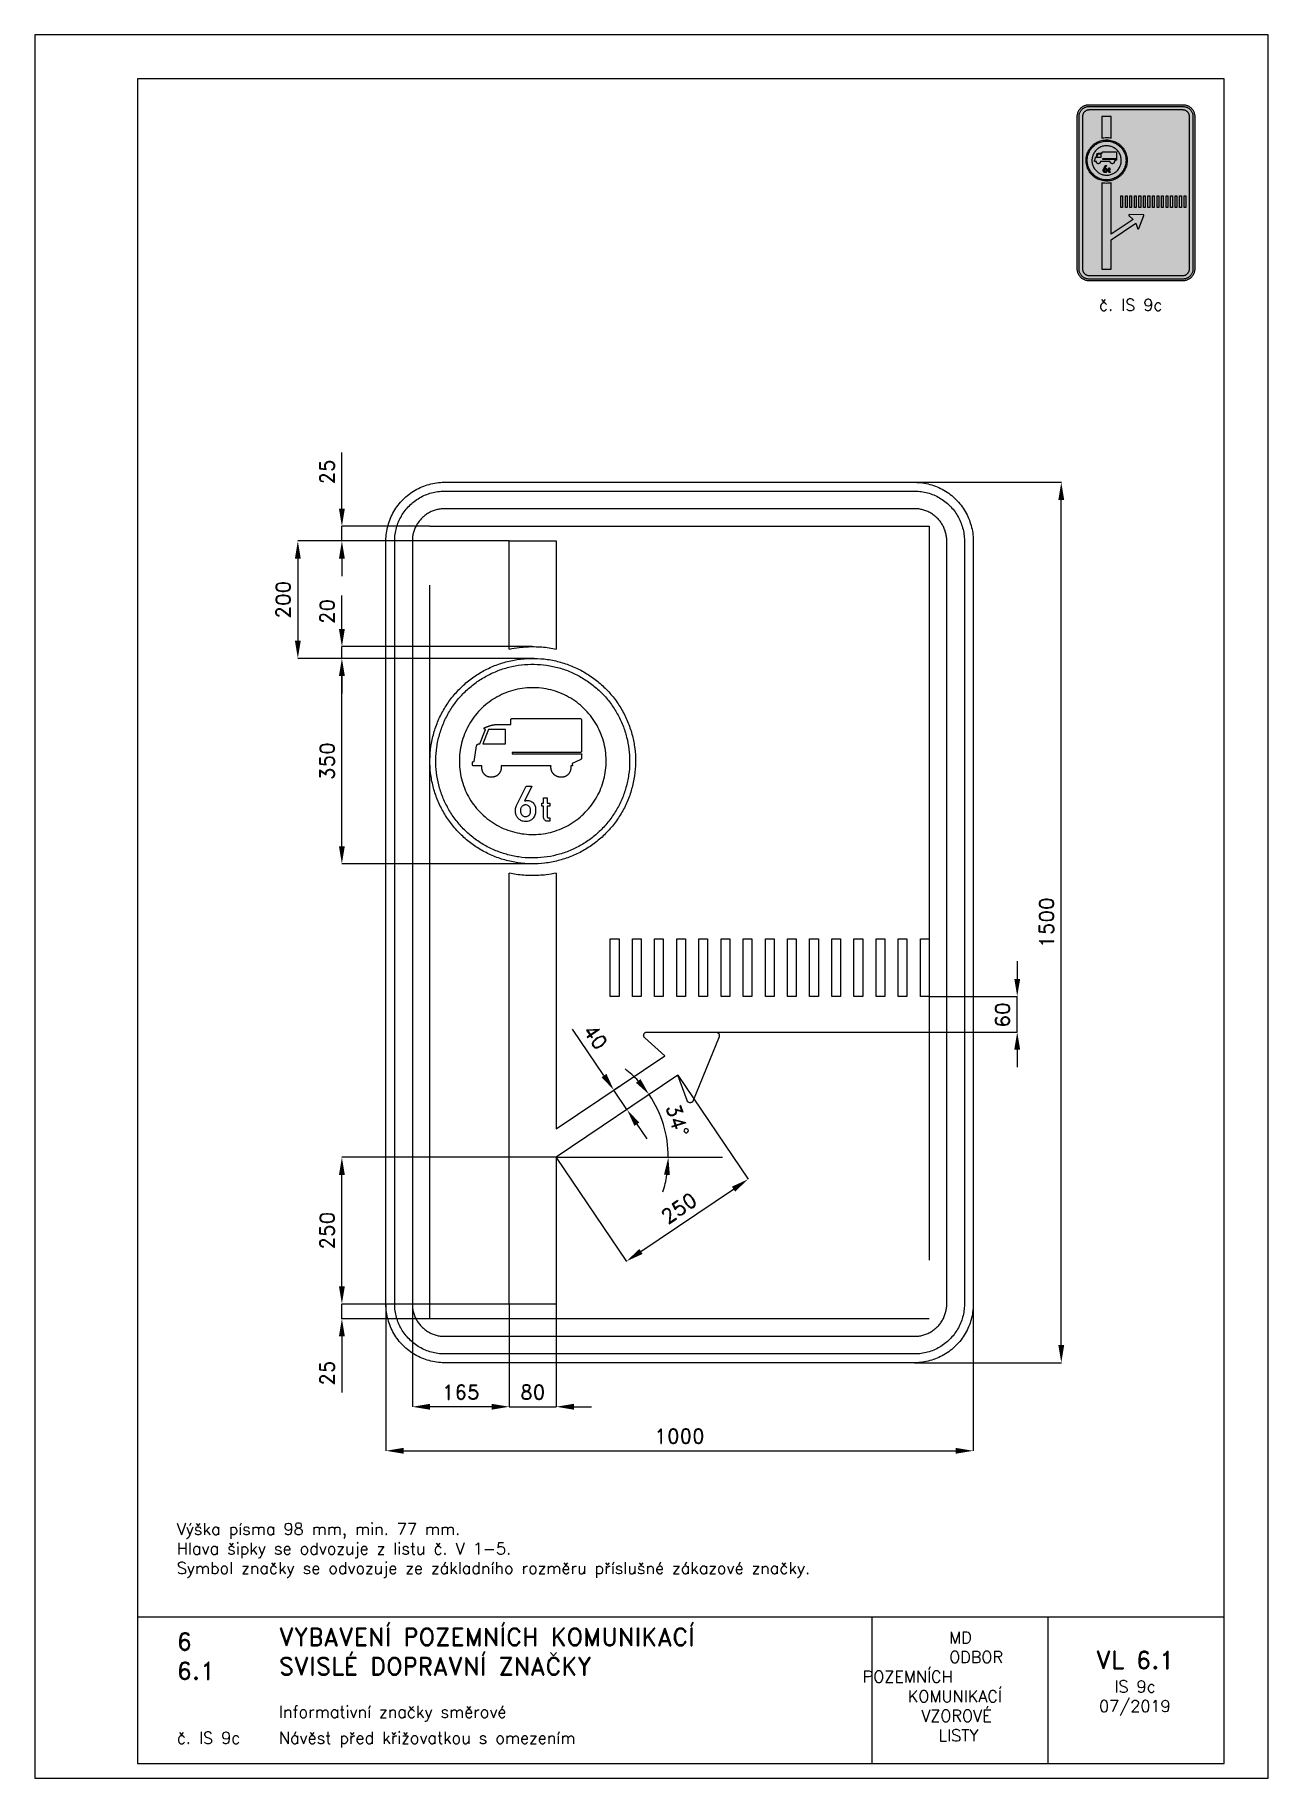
# Paper-space layout 'IS 9c' of a CAD drawing. Header units: millimetres. Extents: x 0 to 210, y 0 to 297.
# The model-space entities are those that its viewports show. They can reach past a viewport. Long polylines and large blocks are cut down to what shows.
import ezdxf

# ---------------------------------------------------------------- set-up
doc = ezdxf.new("R2010")
doc.units = ezdxf.units.MM
doc.header["$LTSCALE"] = 5
doc.linetypes.add('ČERCHOVANÁX2', pattern=[2, 1, -0.5, 0, -0.5])
doc.linetypes.add('ČÁRKOVANÁX2', pattern=[1.5, 1, -0.5])
for name, color, linetype in [('Kóty', 2, 'Continuous'), ('Rozpiska', 7, 'Continuous'), ('Značka', 7, 'Continuous')]:
    doc.layers.add(name, color=color, linetype=linetype)
doc.layers.add('Rámeček', color=6, linetype='Continuous', plot=False)
doc.styles.get("Standard").update_dxf_attribs({"font": 'romand.shx', "height": 25})
doc.dimstyles.get("Standard").update_dxf_attribs({"dimtxt": 25, "dimasz": 30, "dimexe": 0.18, "dimexo": 0.0625, "dimgap": 12.5, "dimtad": 1, "dimdec": 0, "dimzin": 0, "dimdsep": 46, "dimtxsty": 'Standard', "dimcen": 0.09, "dimadec": 0, "dimazin": 0, "dimtfac": 1, "dimtdec": 0, "dimtofl": 0, "dimtmove": 0, "dimatfit": 3, "dimfxl": 1, "dimtolj": 1, "dimtzin": 0, "dimarcsym": 0})

psp = doc.layouts.new('IS 9c')

# ---------------------------------------------------------------- texts
at = {"layer": 'Rozpiska', "color": 7, "attachment_point": 1}
for s, width, gutter_width, heights, insert, char_height in [('\\pi3.71429;č. IS 9c', 20, 125, [0], (177.5, 252), 2), ('Výška písma 98 mm, min. 77 mm.\\PHlava šipky se odvozuje z listu č. V 1-5.{\\H1.83333x; }\\PSymbol značky se odvozuje ze základního rozměru příslušné zákazové značky.{\\H1.55556x; }', 155.5011, 100, [0], (24.17, 43.45), 2), ('6', 149.0422, 100, [0], (24.17, 24.77), 3), ('{\\C6;VYBAVENÍ POZEMNÍCH KOMUNIKACÍ\\P}SVISLÉ DOPRAVNÍ ZNAČKY{\\H1.34524x; }', 149.0422, 100, [0], (41.56, 25.56), 3), ('\\pi14.7414;{\\C6;MD\\P\\pi2.36044;}ODBOR POZEMNÍCH{\\H1.57143x; }\\P\\pi7.69378;KOMUNIKACÍ{\\H1.5x; }\\P\\pi9.97949;{\\C6;VZOROVÉ\\H1.47619x; \\H0.67742x;\\P\\pi12.93187;LISTY\\H1.26984x; }', 33.1018, 100, [0], (140.95, 24.95), 2), ('\\pi1.03113;{\\H1.5x;\\C6;VL 6.1\\P\\pi4.17397;\\H0.66667x;IS 9c\\H1.66666x; \\H0.6x;\\P\\pi1.5549;07/2019\\H1.80159x; }', 16.0623, 100, [0], (179.66, 21.61), 2), ('6.1', 149.0422, 100, [0], (24.17, 19.78), 3), ('{\\C6;Informativní značky směrové}', 149.0422, 100, [0], (41.56, 12.29), 2), ('{\\C6;č. IS 9c}', 18.3305, 100, [2.67], (24.18, 7.86), 2), ('Návěst před křižovatkou s omezením', 149.0422, 100, [0], (41.56, 7.86), 2)]:
    psp.add_mtext_dynamic_manual_height_columns(s, width=width, gutter_width=gutter_width, heights=heights, dxfattribs=dict(at, insert=insert, char_height=char_height))

msp = doc.modelspace()

# ---------------------------------------------------------------- texts
at = {"layer": 'Kóty', "char_height": 25, "attachment_point": 5, "rotation": 90}
for s, insert in [('\\A1;20', (-600, 529.89306)), ('\\A1;60', (550, -157.5085))]:
    msp.add_mtext(s, dxfattribs=dict(at, insert=insert))

# ---------------------------------------------------------------- blocks, each defined once
blk = doc.blocks.new('*D0')
at = {"layer": 'Defpoints', "color": 0, "transparency": 16777216}
for p in [(-290, -650), (-210, -650), (-210, -825)]:
    blk.add_point(p, dxfattribs=at)
at = {"layer": 'Kóty', "color": 0, "lineweight": -2, "transparency": 16777216}
for p, q in [((-290, -650.0625), (-290, -825.18)), ((-210, -650.0625), (-210, -825.18)), ((-320, -825), (-350, -825)), ((-180, -825), (-150, -825))]:
    blk.add_line(p, q, dxfattribs=at)
at = {"layer": 'Kóty', "color": 0, "transparency": 16777216}
for points in [[(-320, -820), (-320, -830), (-290, -825)], [(-180, -820), (-180, -830), (-210, -825)]]:
    blk.add_solid(points, dxfattribs=at)
at = {"layer": 'Kóty', "color": 0, "transparency": 16777216, "insert": (-250, -800), "char_height": 25, "attachment_point": 5}
blk.add_mtext('\\A1;80', dxfattribs=at)
blk = doc.blocks.new('*D1')
at = {"layer": 'Defpoints', "color": 0, "transparency": 16777216}
for p in [(-575, -400), (-210, -400), (-210, -650)]:
    blk.add_point(p, dxfattribs=at)
at = {"layer": 'Kóty', "color": 0, "lineweight": -2, "transparency": 16777216}
for p, q in [((-210.0625, -400), (-575.18, -400)), ((-575, -620), (-575, -430)), ((-210.0625, -650), (-575.18, -650))]:
    blk.add_line(p, q, dxfattribs=at)
at = {"layer": 'Kóty', "color": 0, "transparency": 16777216}
for points in [[(-580, -430), (-570, -430), (-575, -400)], [(-580, -620), (-570, -620), (-575, -650)]]:
    blk.add_solid(points, dxfattribs=at)
at = {"layer": 'Kóty', "color": 0, "transparency": 16777216, "insert": (-600, -525), "char_height": 25, "attachment_point": 5, "rotation": 90}
blk.add_mtext('\\A1;250', dxfattribs=at)
blk = doc.blocks.new('*D2')
at = {"layer": 'Defpoints', "color": 0, "transparency": 16777216}
for p in [(-2.7, -260.2), (-210.1, -400), (116.7, -437.4)]:
    blk.add_point(p, dxfattribs=at)
at = {"layer": 'Kóty', "color": 0, "lineweight": -2, "transparency": 16777216}
for p, q in [((-2.7, -260.3), (116.8, -437.5)), ((-210, -400.1), (-90.5, -577.3)), ((-65.7, -560.4), (91.9, -454.2))]:
    blk.add_line(p, q, dxfattribs=at)
at = {"layer": 'Kóty', "color": 0, "transparency": 16777216}
for points in [[(89.1, -450), (94.7, -458.3), (116.7, -437.4)], [(-68.5, -556.3), (-62.9, -564.6), (-90.6, -577.2)]]:
    blk.add_solid(points, dxfattribs=at)
at = {"layer": 'Kóty', "color": 0, "transparency": 16777216, "insert": (-0.9, -486.6), "char_height": 25, "attachment_point": 5, "rotation": 33.992}
blk.add_mtext('\\A1;250', dxfattribs=at)
blk = doc.blocks.new('*D3')
at = {"layer": 'Defpoints', "color": 0, "transparency": 16777216}
for p in [(-575, 450), (-247.7, 450), (-249, 100)]:
    blk.add_point(p, dxfattribs=at)
at = {"layer": 'Kóty', "color": 0, "lineweight": -2, "transparency": 16777216}
for p, q in [((-247.8, 450), (-575.2, 450)), ((-575, 130), (-575, 420)), ((-249.1, 100), (-575.2, 100))]:
    blk.add_line(p, q, dxfattribs=at)
at = {"layer": 'Kóty', "color": 0, "transparency": 16777216}
for points in [[(-580, 420), (-570, 420), (-575, 450)], [(-580, 130), (-570, 130), (-575, 100)]]:
    blk.add_solid(points, dxfattribs=at)
at = {"layer": 'Kóty', "color": 0, "transparency": 16777216, "insert": (-600, 275), "char_height": 25, "attachment_point": 5, "rotation": 90}
blk.add_mtext('\\A1;350', dxfattribs=at)
blk = doc.blocks.new('*D4')
at = {"layer": 'Defpoints', "color": 0, "transparency": 16777216}
for p in [(-455, -634.3), (-290, -650.1), (-455, -825)]:
    blk.add_point(p, dxfattribs=at)
at = {"layer": 'Kóty', "color": 0, "lineweight": -2, "transparency": 16777216}
for p, q in [((-455, -634.3), (-455, -825.2)), ((-290, -650.1), (-290, -825.2)), ((-320, -825), (-425, -825))]:
    blk.add_line(p, q, dxfattribs=at)
at = {"layer": 'Kóty', "color": 0, "transparency": 16777216}
for points in [[(-425, -820), (-425, -830), (-455, -825)], [(-320, -820), (-320, -830), (-290, -825)]]:
    blk.add_solid(points, dxfattribs=at)
at = {"layer": 'Kóty', "color": 0, "transparency": 16777216, "insert": (-372.5, -800), "char_height": 25, "attachment_point": 5}
blk.add_mtext('\\A1;165', dxfattribs=at)
blk = doc.blocks.new('*D5')
at = {"layer": 'Defpoints', "color": 0, "transparency": 16777216}
for p in [(-575, 675), (-425, 675), (-290, 650)]:
    blk.add_point(p, dxfattribs=at)
at = {"layer": 'Kóty', "color": 0, "lineweight": -2, "transparency": 16777216}
for p, q in [((-575, 705), (-575, 800.5)), ((-425.1, 675), (-575.2, 675)), ((-290.1, 650), (-575.2, 650)), ((-575, 620), (-575, 590))]:
    blk.add_line(p, q, dxfattribs=at)
at = {"layer": 'Kóty', "color": 0, "transparency": 16777216}
for points in [[(-580, 705), (-570, 705), (-575, 675)], [(-580, 620), (-570, 620), (-575, 650)]]:
    blk.add_solid(points, dxfattribs=at)
at = {"layer": 'Kóty', "color": 0, "transparency": 16777216, "insert": (-600, 767.7), "char_height": 25, "attachment_point": 5, "rotation": 90}
blk.add_mtext('\\A1;25', dxfattribs=at)
blk = doc.blocks.new('*D6')
at = {"layer": 'Defpoints', "color": 0, "transparency": 16777216}
for p in [(-290, -650), (-575, -675), (-425, -675)]:
    blk.add_point(p, dxfattribs=at)
at = {"layer": 'Kóty', "color": 0, "lineweight": -2, "transparency": 16777216}
for p, q in [((-575, -620), (-575, -590)), ((-290.1, -650), (-575.2, -650)), ((-425.1, -675), (-575.2, -675)), ((-575, -705), (-575, -800.5))]:
    blk.add_line(p, q, dxfattribs=at)
at = {"layer": 'Kóty', "color": 0, "transparency": 16777216}
for points in [[(-580, -620), (-570, -620), (-575, -650)], [(-580, -705), (-570, -705), (-575, -675)]]:
    blk.add_solid(points, dxfattribs=at)
at = {"layer": 'Kóty', "color": 0, "transparency": 16777216, "insert": (-600, -767.7), "char_height": 25, "attachment_point": 5, "rotation": 90}
blk.add_mtext('\\A1;25', dxfattribs=at)
blk = doc.blocks.new('*D7')
at = {"layer": 'Defpoints', "color": 0, "transparency": 16777216}
for p in [(-290, 650), (-650, 449.98), (-247.709, 449.98)]:
    blk.add_point(p, dxfattribs=at)
at = {"layer": 'Kóty', "color": 0, "lineweight": -2, "transparency": 16777216}
for p, q in [((-290.0625, 650), (-650.18, 650)), ((-650, 620), (-650, 479.98)), ((-247.7715, 449.98), (-650.18, 449.98))]:
    blk.add_line(p, q, dxfattribs=at)
at = {"layer": 'Kóty', "color": 0, "transparency": 16777216}
for points in [[(-655, 620), (-645, 620), (-650, 650)], [(-655, 479.98), (-645, 479.98), (-650, 449.98)]]:
    blk.add_solid(points, dxfattribs=at)
at = {"layer": 'Kóty', "color": 0, "transparency": 16777216, "insert": (-675, 549.99), "char_height": 25, "attachment_point": 5, "rotation": 90}
blk.add_mtext('\\A1;200', dxfattribs=at)
blk = doc.blocks.new('*D8')
at = {"layer": 'Defpoints', "color": 0, "transparency": 16777216}
for p in [(-500, -650), (500, -650), (500, -900)]:
    blk.add_point(p, dxfattribs=at)
at = {"layer": 'Kóty', "color": 0, "lineweight": -2, "transparency": 16777216}
for p, q in [((-500, -650.0625), (-500, -900.18)), ((500, -650.0625), (500, -900.18)), ((-470, -900), (470, -900))]:
    blk.add_line(p, q, dxfattribs=at)
at = {"layer": 'Kóty', "color": 0, "transparency": 16777216}
for points in [[(-470, -895), (-470, -905), (-500, -900)], [(470, -895), (470, -905), (500, -900)]]:
    blk.add_solid(points, dxfattribs=at)
at = {"layer": 'Kóty', "color": 0, "transparency": 16777216, "insert": (0, -875), "char_height": 25, "attachment_point": 5}
blk.add_mtext('\\A1;1000', dxfattribs=at)
blk = doc.blocks.new('*D9')
at = {"layer": 'Defpoints', "color": 0, "transparency": 16777216}
for p in [(400, 750), (650, 750), (400, -750)]:
    blk.add_point(p, dxfattribs=at)
at = {"layer": 'Kóty', "color": 0, "lineweight": -2, "transparency": 16777216}
for p, q in [((400.0625, 750), (650.18, 750)), ((650, -720), (650, 720)), ((400.0625, -750), (650.18, -750))]:
    blk.add_line(p, q, dxfattribs=at)
at = {"layer": 'Kóty', "color": 0, "transparency": 16777216}
for points in [[(645, 720), (655, 720), (650, 750)], [(645, -720), (655, -720), (650, -750)]]:
    blk.add_solid(points, dxfattribs=at)
at = {"layer": 'Kóty', "color": 0, "transparency": 16777216, "insert": (625, 0), "char_height": 25, "attachment_point": 5, "rotation": 90}
blk.add_mtext('\\A1;1500', dxfattribs=at)
blk = doc.blocks.new('*D10')
at = {"layer": 'Defpoints', "color": 0, "transparency": 16777216}
for p in [(-111.9, -285.6), (-102.3, -279.1), (-79.9, -312.3)]:
    blk.add_point(p, dxfattribs=at)
at = {"layer": 'Kóty', "color": 0, "lineweight": -2, "transparency": 16777216}
for p, q in [((-128.7, -260.7), (-182.1, -181.6)), ((-102.4, -279.1), (-112, -285.7)), ((-80, -312.3), (-89.7, -318.8)), ((-72.8, -343.6), (-56, -368.5))]:
    blk.add_line(p, q, dxfattribs=at)
at = {"layer": 'Kóty', "color": 0, "transparency": 16777216}
for points in [[(-124.5, -257.9), (-132.8, -263.5), (-111.9, -285.6)], [(-68.6, -340.8), (-76.9, -346.4), (-89.5, -318.7)]]:
    blk.add_solid(points, dxfattribs=at)
at = {"layer": 'Kóty', "color": 0, "transparency": 16777216, "insert": (-143, -194.7), "char_height": 25, "attachment_point": 5, "rotation": 304}
blk.add_mtext('\\A1;40', dxfattribs=at)
blk = doc.blocks.new('*D11')
at = {"layer": 'Defpoints', "color": 0, "transparency": 16777216}
for p in [(-2.7, -260.2), (-22.8, -362.5), (-210.1, -400), (-210, -400), (73.3, -400)]:
    blk.add_point(p, dxfattribs=at)
at = {"layer": 'Kóty', "color": 0, "lineweight": -2, "transparency": 16777216}
for start, end in [(43.013, 52.0259), (341.9741, 350.9871)]:
    blk.add_arc((-210, -400), 190.9, start, end, dxfattribs=at)
at = {"layer": 'Kóty', "color": 0, "transparency": 16777216}
for points in [[(-66.5, -266.7), (-74.3, -272.9), (-51.7, -293.2)], [(-26.4, -429.5), (-16.5, -430.3), (-19.1, -400)]]:
    blk.add_solid(points, dxfattribs=at)
at = {"layer": 'Kóty', "color": 0, "transparency": 16777216, "insert": (-3.5, -336.9), "char_height": 25, "attachment_point": 5, "rotation": 287}
blk.add_mtext('\\A1;34°', dxfattribs=at)

# ---------------------------------------------------------------- dimensions: what is measured, and where the dimension line sits
at = {"layer": 'Kóty'}
for base, p1, p2, picture, middle in [((-575, 675), (-290, 650), (-425, 675), '*D5', (-600, 767.7381)), ((650, 750), (400, -750), (400, 750), '*D9', (625, 0)), ((-650, 449.98), (-290, 650), (-247.709, 449.98), '*D7', (-675, 549.99)), ((-575, 449.98), (-249.00386, 99.98255), (-247.709, 449.98), '*D3', (-600, 274.98128)), ((-575, -400), (-210, -650), (-210, -400), '*D1', (-600, -525)), ((-575, -675), (-290, -650), (-425, -675), '*D6', (-600, -767.7381))]:
    dim = msp.add_linear_dim(base=base, p1=p1, p2=p2, angle=90, dimstyle='Standard', dxfattribs=at)
    dim.commit()
    dim.dimension.update_dxf_attribs({"geometry": picture, "text_midpoint": middle})
for p1, p2, distance, picture, middle in [((-79.93624, -312.27086), (-102.30398, -279.10925), 11.57368, '*D10', (-143.03147, -194.71795)), ((-210.0625, -400), (-2.741, -260.202), -213.69935, '*D2', (-0.90426, -486.55458))]:
    dim = msp.add_aligned_dim(p1=p1, p2=p2, distance=distance, dimstyle='Standard', dxfattribs=at)
    dim.commit()
    dim.dimension.update_dxf_attribs({"geometry": picture, "text_midpoint": middle})
dim = msp.add_angular_dim_2l(base=(-22.81418, -362.48331), line1=((-210.0625, -400), (73.2949, -400)), line2=((-2.741, -260.202), (-210, -400)), dimstyle='Standard', dxfattribs=at)
dim.commit()
dim.dimension.update_dxf_attribs({"geometry": '*D11', "text_midpoint": (-3.52573, -336.87447)})
for base, p1, p2, picture, middle in [((500, -900), (-500, -650), (500, -650), '*D8', (0, -875)), ((-455, -825), (-290, -650.0625), (-455, -634.25311), '*D4', (-372.5, -800)), ((-210, -825), (-290, -650), (-210, -650), '*D0', (-250, -800))]:
    dim = msp.add_linear_dim(base=base, p1=p1, p2=p2, dimstyle='Standard', dxfattribs=at)
    dim.commit()
    dim.dimension.update_dxf_attribs({"geometry": picture, "text_midpoint": middle})

# ---------------------------------------------------------------- linework, layer by layer
at = {"layer": 'Kóty'}
for p, q in [((-575, 500.01635), (-575, 556.91802)), ((-251.18307, 470.01635), (-575.18, 470.01635)), ((-247.834, 449.98), (-575.18, 449.98)), ((-575, 419.98), (-575, 389.98)), ((575, -66), (575, -96)), ((425.0625, -126), (575.18, -126)), ((52.89718, -186.64229), (575.18, -186.64229)), ((575, -216.64229), (575, -246.64229))]:
    msp.add_line(p, q, dxfattribs=at)
for points in [[(-575, 650), (-575, 675)], [(-575.18, 449.98), (-575, 470.01635)], [(575, -186.64229), (575.18, -126)], [(-89.53122, -318.74276), (-111.899, -285.58116)], [(-575, -675), (-575, -650)], [(-290, -825.18), (-210, -825)]]:
    msp.add_lwpolyline(points, dxfattribs=at)
at = {"layer": 'Kóty', "color": 4, "linetype": 'ČERCHOVANÁX2', "ltscale": 5}
msp.add_lwpolyline([(-210.0625, -400), (73.2949, -400)], dxfattribs=at)
at = {"layer": 'Kóty'}
msp.add_arc((-206.65536, -398.60319), 187.35588, 359.57283521, 34.21783595, dxfattribs=at)
for points in [[(-580, 500.01635), (-570, 500.01635), (-575, 470.01635)], [(-580, 419.98), (-570, 419.98), (-575, 449.98)], [(570, -96), (580, -96), (575, -126)], [(570, -216.64229), (580, -216.64229), (575, -186.64229)]]:
    msp.add_solid(points, dxfattribs=at)
at = {"layer": 'Značka', "color": 5}
for points in [[(-400, -750), (-400.393, -749.99883), (-400.785, -749.99692, -0.0321801), (-413.6978, -749.09245, -0.0354432), (-426.3873, -746.45574, -0.0362667), (-438.6591, -742.3068, -0.0344205), (-450.2266, -736.4713, -0.0337216), (-461.0042, -729.2849, -0.0340847), (-470.7107, -720.7107, -0.0342086), (-479.2931, -711.0064, -0.0342292), (-486.4713, -700.2266, -0.0340441), (-492.2651, -688.6512, -0.0334121), (-496.45574, -676.3873, -0.0341269), (-499.13547, -663.6918, -0.0367447), (-499.99692, -650.785), (-499.99892, -650.393), (-500, -650), (-500, 650), (-499.99883, 650.39), (-499.99692, 650.79, -0.0321796), (-499.09245, 663.7, -0.0354411), (-496.45574, 676.39, -0.0362697), (-492.3068, 688.66, -0.0344172), (-486.4713, 700.23, -0.033719), (-479.2849, 711, -0.0340776), (-470.7107, 720.71, -0.0342077), (-461.0064, 729.29, -0.0342268), (-450.2266, 736.47, -0.0340514), (-438.6512, 742.27, -0.0334162), (-426.3873, 746.46, -0.0341286), (-413.6918, 749.14, -0.0367456), (-400.785, 750), (-400.393, 750), (-400, 750), (400, 750), (400.393, 750), (400.785, 750, -0.0321794), (413.698, 749.09, -0.0354509), (426.387, 746.46, -0.0362816), (438.659, 742.31, -0.0344246), (450.227, 736.47, -0.0337312), (461.004, 729.28, -0.034081), (470.711, 720.71, -0.0342138), (479.293, 711.01, -0.0342285), (486.471, 700.23, -0.0340344), (492.265, 688.65, -0.0334114), (496.46, 676.39, -0.0341223), (499.14, 663.69, -0.0367412), (500, 650.79), (500, 650.39), (500, 650), (500, -650), (500, -650.393), (500, -650.785, -0.0321792), (499.09, -663.6978, -0.0354418), (496.46, -676.3873, -0.0362638), (492.307, -688.6591, -0.0344153), (486.471, -700.2266, -0.0337192), (479.285, -711.0042, -0.034086), (470.711, -720.7107, -0.0342054), (461.006, -729.2931, -0.0342295), (450.227, -736.4713, -0.0340459), (438.651, -742.2651, -0.0334135), (426.387, -746.45574, -0.034127), (413.692, -749.13547, -0.036745), (400.785, -749.99692), (400.393, -749.99892), (400, -750), (-400, -750)], [(-400, -735), (-400.334, -734.999), (-400.668, -734.9974, -0.0321799), (-411.6431, -734.2286, -0.0354431), (-422.4292, -731.9874, -0.036267), (-432.8602, -728.4608, -0.0344205), (-442.6926, -723.5006, -0.0337214), (-451.8536, -717.3922, -0.0340847), (-460.1041, -710.1041, -0.0342085), (-467.3991, -701.8554, -0.0342292), (-473.5006, -692.6926, -0.0340447), (-478.4254, -682.8535, -0.0334123), (-481.9874, -672.4292, -0.0341271), (-484.2652, -661.638, -0.0367448), (-484.9974, -650.668), (-484.9991, -650.334), (-485, -650), (-485, 650), (-484.999, 650.33), (-484.9974, 650.67, -0.0321808), (-484.2286, 661.64, -0.0354437), (-481.9874, 672.43, -0.0362674), (-478.4608, 682.86, -0.034419), (-473.5006, 692.69, -0.0337112), (-467.3922, 701.85, -0.0340785), (-460.1041, 710.1, -0.034195), (-451.8554, 717.4, -0.0342194), (-442.6926, 723.5, -0.0340514), (-432.8535, 728.43, -0.0334085), (-422.4292, 731.99, -0.0341207), (-411.638, 734.27, -0.0367451), (-400.668, 735), (-400.334, 735), (-400, 735), (400, 735), (400.334, 735), (400.668, 735, -0.0321738), (411.643, 734.23, -0.0354396), (422.429, 731.99, -0.0362613), (432.86, 728.46, -0.0344296), (442.693, 723.5, -0.0337309), (451.854, 717.39, -0.0340802), (460.104, 710.1, -0.0342125), (467.399, 701.86, -0.03423), (473.501, 692.69, -0.0340367), (478.425, 682.85, -0.0334178), (481.987, 672.43, -0.0341274), (484.265, 661.64, -0.0367509), (484.997, 650.67), (484.999, 650.33), (485, 650), (485, -650), (484.999, -650.334), (484.997, -650.668, -0.0321847), (484.229, -661.6431, -0.0354498), (481.987, -672.4292, -0.0362714), (478.461, -682.8602, -0.0344187), (473.501, -692.6926, -0.0337149), (467.392, -701.8536, -0.0340831), (460.104, -710.1041, -0.0342094), (451.855, -717.3991, -0.0342308), (442.693, -723.5006, -0.0340424), (432.854, -728.4254, -0.0334111), (422.429, -731.9874, -0.0341271), (411.638, -734.2652, -0.0367448), (400.668, -734.9974), (400.334, -734.9991), (400, -735), (-400, -735)], [(-400, -705), (400, -705), (400.216, -704.9994), (400.432, -704.9983, 0.0321799), (407.534, -704.5008, 0.0354424), (414.513, -703.0507, 0.0362647), (421.263, -700.7687, 0.0344223), (427.625, -697.5592, 0.033717), (433.552, -693.6067, 0.034088), (438.891, -688.8909, 0.0342122), (443.611, -683.5535, 0.0342287), (447.559, -677.6246, 0.0340415), (450.746, -671.2582, 0.0334124), (453.051, -664.513, 0.0341249), (454.525, -657.5305, 0.0367432), (454.998, -650.432), (454.999, -650.216), (455, -650), (455, 650), (454.999, 650.22), (454.998, 650.43, 0.0321867), (454.501, 657.53, 0.0354421), (453.051, 664.51, 0.0362779), (450.769, 671.26, 0.0344207), (447.559, 677.62, 0.0337176), (443.607, 683.55, 0.0340785), (438.891, 688.89, 0.0341988), (433.554, 693.61, 0.0342361), (427.625, 697.56, 0.0340303), (421.258, 700.75, 0.033395), (414.513, 703.05, 0.0341092), (407.53, 704.52, 0.0367438), (400.432, 705), (400.216, 705), (400, 705), (-400, 705), (-400.216, 705), (-400.432, 705, 0.0321706), (-407.5338, 704.5, 0.0354292), (-414.513, 703.05, 0.036266), (-421.2625, 700.77, 0.0344312), (-427.6246, 697.56, 0.0337345), (-433.5523, 693.61, 0.034079), (-438.8909, 688.89, 0.0342245), (-443.6112, 683.55, 0.0342352), (-447.5592, 677.62, 0.0340405), (-450.7458, 671.26, 0.0334087), (-453.0507, 664.51, 0.034125), (-454.5245, 657.53, 0.0367448), (-454.9983, 650.43), (-454.9994, 650.22), (-455, 650), (-455, -650), (-454.9994, -650.216), (-454.9983, -650.432, 0.0321797), (-454.5008, -657.5338, 0.0354429), (-453.0507, -664.513, 0.0362669), (-450.7687, -671.2625, 0.0344214), (-447.5592, -677.6246, 0.0337215), (-443.6067, -683.5523, 0.0340845), (-438.8909, -688.8909, 0.0342083), (-433.5535, -693.6112, 0.0342301), (-427.6246, -697.5592, 0.0340439), (-421.2582, -700.7458, 0.0334124), (-414.513, -703.0507, 0.0341275), (-407.5305, -704.5245, 0.0367453), (-400.432, -704.9983), (-400.216, -704.9994), (-400, -705)], [(-75, 275), (-75.004, 273.85, -0.00154449), (-75.015, 272.71, -0.0321676), (-76.757, 249.9, -0.0357227), (-81.57, 227.498, -0.0366658), (-89.087, 205.869, -0.0347521), (-99.604, 185.524, -0.0340366), (-112.519, 166.613, -0.034453), (-127.887, 149.647, -0.0345618), (-145.244, 134.719, -0.0344273), (-164.491, 122.313, -0.0343878), (-185.125, 112.388, -0.0344155), (-206.923, 105.385, -0.0344223), (-229.422, 101.138, -0.0344182), (-252.291, 100.015, -0.0344187), (-275.122, 101.736, -0.0344172), (-297.502, 106.57, -0.034418), (-319.11, 114.142, -0.0344169), (-339.476, 124.604, -0.0344162), (-358.388, 137.51, -0.0344144), (-375.353, 152.887, -0.0344156), (-390.28, 170.248, -0.0344171), (-402.687, 189.491, -0.0344159), (-412.6118, 210.125, -0.0344176), (-419.6154, 231.923, -0.0344166), (-423.8619, 254.42, -0.0344164), (-424.985, 277.29, -0.0344163), (-423.2637, 300.12, -0.0344156), (-418.4297, 322.5, -0.0344185), (-410.8578, 344.11, -0.0344133), (-400.396, 364.48, -0.0344139), (-387.49, 383.39, -0.034421), (-372.113, 400.35, -0.0344145), (-354.752, 415.28, -0.0344171), (-335.509, 427.69, -0.034418), (-314.876, 437.61, -0.0344218), (-293.077, 444.62, -0.0344221), (-270.578, 448.86, -0.0344132), (-247.709, 449.98, -0.0344239), (-224.878, 448.26, -0.034416), (-202.498, 443.43, -0.0344173), (-180.89, 435.86, -0.0344125), (-160.524, 425.4, -0.0344166), (-141.613, 412.49, -0.034407), (-124.647, 397.11, -0.0344163), (-109.717, 379.75, -0.0344871), (-97.313, 360.51, -0.0344216), (-87.398, 339.88, -0.0340762), (-80.385, 318.08, -0.0327904), (-76.246, 296.69, -0.0342656), (-75, 275)], [(-290, 465.89958, -0.0233294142), (-272.93, 468.73, -0.0344194), (-247.448, 469.98, -0.0344208), (-222.007, 468.07, -0.0164413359), (-210, 465.92323, -0.0164413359)], [(-218.902, 266.76), (-303.7, 266.76), (-303.698, 266.73), (-303.696, 266.69), (-303.685, 266.47), (-303.674, 266.24), (-303.663, 266.02), (-303.654, 265.8), (-303.646, 265.58), (-303.639, 265.36), (-303.634, 265.19), (-303.631, 265.01), (-303.628, 264.83), (-303.627, 264.64), (-303.627, 264.61), (-303.627, 264.58), (-303.628, 264.45), (-303.63, 264.33, -0.00334109), (-303.635, 264.08, -0.00303329), (-303.643, 263.83, -0.00774068), (-303.676, 263.22, -0.00818351), (-303.729, 262.6, -0.0115057), (-303.828, 261.78), (-303.966, 260.96), (-304.139, 260.15), (-304.352, 259.35), (-304.548, 258.72), (-304.774, 258.1), (-305.095, 257.34), (-305.45, 256.59), (-305.815, 255.88), (-306.211, 255.19), (-306.572, 254.63), (-306.96, 254.09), (-307.371, 253.57), (-307.805, 253.06), (-308.167, 252.67), (-308.544, 252.29), (-309.034, 251.84), (-309.54, 251.41), (-310.139, 250.93), (-310.758, 250.48), (-311.29, 250.13), (-311.837, 249.8), (-312.396, 249.49), (-312.967, 249.21), (-313.431, 249), (-313.902, 248.8), (-314.499, 248.58), (-315.104, 248.37), (-315.829, 248.15), (-316.562, 247.96), (-317.179, 247.82), (-317.8, 247.71), (-318.426, 247.63), (-319.054, 247.56), (-319.558, 247.53), (-320.062, 247.51), (-320.694, 247.51), (-321.326, 247.53), (-322.076, 247.57), (-322.823, 247.64), (-323.443, 247.73), (-324.059, 247.84), (-324.67, 247.98), (-325.274, 248.14), (-325.754, 248.29), (-326.228, 248.45), (-326.813, 248.67), (-327.39, 248.92), (-328.08, 249.24), (-328.753, 249.59), (-329.3, 249.91), (-329.831, 250.26), (-330.347, 250.63), (-330.846, 251.02), (-331.232, 251.34), (-331.605, 251.69), (-332.052, 252.13), (-332.48, 252.6), (-332.925, 253.12), (-333.346, 253.65), (-333.677, 254.11), (-333.987, 254.59), (-334.28, 255.08), (-334.553, 255.58), (-334.76, 255.98), (-334.953, 256.39), (-335.179, 256.92), (-335.387, 257.45), (-335.687, 258.28), (-335.948, 259.13), (-336.133, 259.85), (-336.285, 260.57), (-336.409, 261.3), (-336.503, 262.04), (-336.558, 262.62), (-336.589, 263.21, -0.0106367), (-336.597, 263.95, -0.00219615), (-336.587, 264.69), (-336.582, 264.95, -0.00262588), (-336.576, 265.21, -0.00259965), (-336.57, 265.41), (-336.561, 265.61), (-336.551, 265.8), (-336.54, 266), (-336.53, 266.16), (-336.52, 266.32), (-336.507, 266.51), (-336.495, 266.69), (-336.492, 266.73), (-336.49, 266.76), (-349.501, 266.76), (-349.504, 266.76), (-349.507, 266.76), (-349.528, 266.76), (-349.548, 266.76), (-349.568, 266.76), (-349.587, 266.76), (-349.607, 266.76), (-349.626, 266.76), (-349.642, 266.76), (-349.657, 266.76), (-349.677, 266.76), (-349.696, 266.76), (-349.836, 266.76), (-349.976, 266.76), (-350.092, 266.76), (-350.209, 266.77), (-350.325, 266.78), (-350.441, 266.79), (-350.533, 266.8), (-350.626, 266.81), (-350.741, 266.83), (-350.855, 266.85), (-350.937, 266.86), (-351.018, 266.88), (-351.085, 266.9), (-351.152, 266.92), (-351.218, 266.94), (-351.284, 266.96), (-351.336, 266.98), (-351.387, 267), (-351.451, 267.02), (-351.514, 267.05), (-351.562, 267.08), (-351.609, 267.1), (-351.648, 267.12), (-351.687, 267.14), (-351.724, 267.17), (-351.761, 267.19), (-351.791, 267.21), (-351.819, 267.23), (-351.854, 267.26), (-351.889, 267.29), (-351.927, 267.32), (-351.964, 267.35), (-351.994, 267.38), (-352.023, 267.41), (-352.052, 267.44), (-352.079, 267.47), (-352.101, 267.5), (-352.121, 267.52), (-352.147, 267.56), (-352.171, 267.59), (-352.199, 267.63), (-352.226, 267.67), (-352.247, 267.71), (-352.267, 267.75), (-352.287, 267.78), (-352.305, 267.82), (-352.319, 267.85), (-352.332, 267.88), (-352.348, 267.92), (-352.362, 267.96), (-352.377, 268), (-352.391, 268.05), (-352.402, 268.08), (-352.412, 268.12), (-352.422, 268.16), (-352.431, 268.19), (-352.438, 268.22), (-352.444, 268.25), (-352.451, 268.29), (-352.458, 268.33), (-352.467, 268.38), (-352.475, 268.44), (-352.481, 268.48), (-352.486, 268.53), (-352.49, 268.58), (-352.494, 268.62), (-352.496, 268.66), (-352.498, 268.7), (-352.499, 268.74), (-352.5, 268.79), (-352.5, 268.81), (-352.5, 268.82), (-352.5, 268.84), (-352.5, 268.85), (-352.5, 268.86), (-352.5, 268.88), (-352.5, 268.89), (-352.5, 268.9), (-352.5, 268.91), (-352.5, 268.93), (-352.5, 268.97), (-352.5, 269.02), (-352.5, 269.1), (-352.5, 269.19), (-352.5, 269.41), (-352.5, 269.63), (-352.499, 269.92), (-352.499, 270.22), (-352.499, 270.51), (-352.499, 270.8), (-352.499, 271.04), (-352.499, 271.27), (-352.5, 271.57), (-352.499, 271.86), (-352.498, 271.98, -0.00530736), (-352.495, 272.11), (-352.49, 272.21), (-352.483, 272.31), (-352.473, 272.41), (-352.461, 272.52), (-352.45, 272.6), (-352.436, 272.68), (-352.416, 272.78), (-352.393, 272.88), (-352.376, 272.95), (-352.358, 273.02), (-352.341, 273.08), (-352.322, 273.14), (-352.301, 273.19), (-352.279, 273.25), (-352.261, 273.3), (-352.241, 273.34), (-352.215, 273.39), (-352.187, 273.45), (-352.156, 273.51), (-352.124, 273.56), (-352.095, 273.61), (-352.065, 273.65), (-352.034, 273.7), (-352.001, 273.74), (-351.974, 273.77), (-351.946, 273.81), (-351.909, 273.85), (-351.871, 273.89), (-351.825, 273.93), (-351.778, 273.97), (-351.737, 274.01), (-351.695, 274.04), (-351.652, 274.07), (-351.608, 274.1), (-351.572, 274.12), (-351.536, 274.15), (-351.49, 274.17), (-351.443, 274.2), (-351.381, 274.23), (-351.318, 274.26), (-351.265, 274.28), (-351.211, 274.3), (-351.156, 274.32), (-351.101, 274.34), (-351.057, 274.36), (-351.013, 274.37), (-350.956, 274.38), (-350.9, 274.4), (-350.857, 274.41), (-350.814, 274.42), (-350.778, 274.43), (-350.742, 274.43), (-350.706, 274.44), (-350.669, 274.45), (-350.641, 274.45), (-350.612, 274.46), (-350.575, 274.46), (-350.539, 274.47), (-350.472, 274.48), (-350.405, 274.48), (-350.35, 274.49), (-350.294, 274.5), (-350.237, 274.5), (-350.181, 274.5), (-350.137, 274.51), (-350.092, 274.51), (-350.036, 274.51), (-349.98, 274.51), (-349.958, 274.51), (-349.937, 274.51), (-349.918, 274.51), (-349.9, 274.51), (-349.88, 274.51), (-349.861, 274.51), (-349.846, 274.51), (-349.832, 274.51), (-349.817, 274.52), (-349.802, 274.52), (-349.799, 274.52), (-349.797, 274.52), (-345.5, 301.08), (-345.498, 301.09), (-345.496, 301.09), (-345.495, 301.1), (-345.492, 301.11), (-345.489, 301.13), (-345.481, 301.16), (-345.474, 301.2), (-345.464, 301.24), (-345.455, 301.29), (-345.445, 301.33), (-345.435, 301.38), (-345.427, 301.41), (-345.418, 301.45), (-345.409, 301.49), (-345.399, 301.52), (-345.397, 301.53), (-345.396, 301.54), (-345.383, 301.57), (-345.371, 301.6), (-345.347, 301.67), (-345.323, 301.73), (-345.263, 301.89), (-345.201, 302.04), (-345.116, 302.24), (-345.023, 302.43), (-344.922, 302.62), (-344.809, 302.79), (-344.708, 302.93), (-344.598, 303.07), (-344.465, 303.21), (-344.322, 303.34), (-344.294, 303.37), (-344.267, 303.39), (-344.264, 303.39), (-344.262, 303.4), (-344.258, 303.4), (-344.254, 303.4), (-344.249, 303.41), (-344.244, 303.41), (-344.238, 303.42), (-344.233, 303.42), (-344.228, 303.42), (-344.224, 303.43), (-344.218, 303.43), (-344.213, 303.44), (-344.17, 303.47), (-344.126, 303.5), (-344.035, 303.57), (-343.943, 303.63), (-343.696, 303.77), (-343.44, 303.9), (-343.073, 304.04), (-342.696, 304.16), (-342.305, 304.26), (-341.91, 304.34), (-341.597, 304.38), (-341.282, 304.42), (-340.963, 304.45), (-340.643, 304.47), (-340.59, 304.48), (-340.536, 304.48), (-340.53, 304.48), (-340.525, 304.48), (-340.513, 304.48), (-340.502, 304.48), (-340.473, 304.49), (-340.444, 304.49), (-340.406, 304.49), (-340.367, 304.49), (-340.328, 304.5), (-340.29, 304.5), (-340.259, 304.5), (-340.228, 304.5), (-340.195, 304.5), (-340.163, 304.5), (-340.157, 304.5), (-340.151, 304.5), (-330.566, 329.03), (-330.569, 329.03), (-330.572, 329.03), (-330.593, 329.03), (-330.615, 329.03), (-330.635, 329.03), (-330.655, 329.03), (-330.675, 329.03), (-330.696, 329.03), (-330.712, 329.02), (-330.728, 329.02), (-330.749, 329.02), (-330.77, 329.02), (-330.899, 329.02), (-331.029, 329.03), (-331.137, 329.04), (-331.245, 329.05), (-331.353, 329.06), (-331.46, 329.09), (-331.545, 329.1), (-331.629, 329.13), (-331.733, 329.16), (-331.836, 329.19), (-331.925, 329.23), (-332.013, 329.26), (-332.085, 329.29), (-332.155, 329.33), (-332.225, 329.36), (-332.292, 329.4), (-332.346, 329.44), (-332.397, 329.47), (-332.46, 329.52), (-332.522, 329.57), (-332.567, 329.61), (-332.611, 329.65), (-332.646, 329.68), (-332.68, 329.72), (-332.713, 329.75), (-332.745, 329.79), (-332.769, 329.82), (-332.793, 329.85), (-332.821, 329.9), (-332.847, 329.94), (-332.875, 329.98), (-332.9, 330.03), (-332.919, 330.07), (-332.937, 330.12), (-332.952, 330.16), (-332.966, 330.2), (-332.975, 330.24), (-332.983, 330.27), (-332.991, 330.32), (-332.997, 330.36), (-333.002, 330.42), (-333.004, 330.48), (-333.002, 330.53), (-332.998, 330.57), (-332.992, 330.62), (-332.984, 330.67), (-332.976, 330.7), (-332.966, 330.74), (-332.952, 330.79), (-332.937, 330.83), (-332.911, 330.9), (-332.883, 330.96), (-332.856, 331.01), (-332.827, 331.06), (-332.796, 331.11), (-332.764, 331.16), (-332.736, 331.2), (-332.708, 331.23), (-332.671, 331.28), (-332.632, 331.32), (-332.571, 331.39), (-332.506, 331.45), (-332.45, 331.51), (-332.393, 331.56), (-332.334, 331.6), (-332.274, 331.65), (-332.226, 331.69), (-332.176, 331.72), (-332.113, 331.77), (-332.05, 331.81), (-331.91, 331.9), (-331.768, 331.98), (-331.647, 332.05), (-331.525, 332.11), (-331.401, 332.18), (-331.276, 332.23), (-331.175, 332.28), (-331.073, 332.32), (-330.945, 332.37), (-330.817, 332.42), (-330.772, 332.43), (-330.728, 332.45), (-330.692, 332.46), (-330.655, 332.48), (-330.618, 332.49), (-330.581, 332.5), (-330.552, 332.51), (-330.522, 332.52), (-330.486, 332.54), (-330.449, 332.55), (-330.415, 332.56), (-330.381, 332.57), (-330.353, 332.58), (-330.325, 332.59), (-330.297, 332.6), (-330.269, 332.61), (-330.246, 332.62), (-330.224, 332.63), (-330.196, 332.64), (-330.168, 332.65), (-330.092, 332.67), (-330.016, 332.7), (-329.953, 332.72), (-329.89, 332.75), (-329.827, 332.77), (-329.765, 332.79), (-329.714, 332.81), (-329.664, 332.83), (-329.601, 332.85), (-329.538, 332.88), (-329.304, 332.96), (-329.07, 333.05), (-328.874, 333.13), (-328.679, 333.2), (-328.485, 333.28), (-328.29, 333.35), (-328.134, 333.41), (-327.978, 333.47), (-327.783, 333.54), (-327.588, 333.62), (-327.189, 333.77), (-326.79, 333.92), (-326.457, 334.04), (-326.123, 334.17), (-325.789, 334.29), (-325.454, 334.41), (-325.186, 334.5), (-324.918, 334.59), (-324.582, 334.71), (-324.245, 334.82), (-323.765, 334.99), (-323.283, 335.14), (-322.88, 335.27), (-322.477, 335.39), (-322.072, 335.52), (-321.667, 335.63), (-321.342, 335.73), (-321.017, 335.82), (-320.609, 335.92), (-320.2, 336.03), (-319.768, 336.14), (-319.335, 336.25), (-318.973, 336.33), (-318.61, 336.41), (-318.247, 336.49), (-317.883, 336.57), (-317.591, 336.63), (-317.299, 336.68), (-316.933, 336.75), (-316.567, 336.82), (-316.073, 336.9), (-315.578, 336.99), (-315.166, 337.05), (-314.753, 337.12), (-314.34, 337.17), (-313.926, 337.23), (-313.594, 337.27), (-313.262, 337.3), (-312.908, 337.33), (-312.554, 337.35), (-312.492, 337.36), (-312.429, 337.36), (-312.418, 337.36), (-312.407, 337.36), (-312.384, 337.36), (-312.361, 337.36), (-312.304, 337.37), (-312.248, 337.37), (-312.172, 337.37), (-312.097, 337.38), (-312.021, 337.38), (-311.945, 337.39), (-311.885, 337.39), (-311.824, 337.39), (-311.76, 337.4), (-311.696, 337.4), (-311.685, 337.4), (-311.673, 337.4), (-287.574, 337.4), (-287.574, 344.37), (-287.573, 344.38), (-287.573, 344.38), (-287.573, 344.4), (-287.572, 344.43), (-287.572, 344.45), (-287.571, 344.48), (-287.571, 344.5), (-287.57, 344.52), (-287.569, 344.54), (-287.569, 344.56), (-287.568, 344.58), (-287.567, 344.61), (-287.561, 344.76), (-287.553, 344.9), (-287.544, 345.03), (-287.532, 345.15), (-287.517, 345.28), (-287.5, 345.4), (-287.483, 345.5), (-287.464, 345.59), (-287.437, 345.71), (-287.406, 345.83), (-287.383, 345.92), (-287.359, 346), (-287.337, 346.07), (-287.313, 346.13), (-287.288, 346.2), (-287.26, 346.26), (-287.237, 346.32), (-287.212, 346.37), (-287.179, 346.43), (-287.144, 346.49), (-287.111, 346.54), (-287.076, 346.6), (-287.046, 346.64), (-287.014, 346.69), (-286.982, 346.73), (-286.948, 346.77), (-286.919, 346.8), (-286.89, 346.83), (-286.853, 346.87), (-286.814, 346.9), (-286.768, 346.94), (-286.719, 346.98), (-286.678, 347.02), (-286.635, 347.05), (-286.592, 347.08), (-286.548, 347.11), (-286.512, 347.13), (-286.475, 347.15), (-286.429, 347.17), (-286.383, 347.2), (-286.309, 347.23), (-286.234, 347.26), (-286.171, 347.29), (-286.107, 347.31), (-286.042, 347.33), (-285.977, 347.35), (-285.925, 347.36), (-285.872, 347.37), (-285.806, 347.39), (-285.739, 347.4), (-285.673, 347.42), (-285.607, 347.43), (-285.552, 347.44), (-285.496, 347.44), (-285.44, 347.45), (-285.385, 347.46), (-285.34, 347.46), (-285.295, 347.47), (-285.239, 347.47), (-285.183, 347.48), (-285.082, 347.48), (-284.98, 347.49), (-284.895, 347.49), (-284.81, 347.5), (-284.725, 347.5), (-284.64, 347.5), (-284.572, 347.5), (-284.504, 347.5), (-284.431, 347.5), (-284.359, 347.5), (-284.346, 347.5), (-284.333, 347.5), (-169.238, 347.5), (-169.166, 347.5), (-169.095, 347.49), (-168.679, 347.43), (-168.286, 347.28), (-167.962, 347.08), (-167.678, 346.83), (-167.404, 346.5), (-167.184, 346.13), (-167.025, 345.77), (-166.907, 345.4), (-166.823, 344.99, -0.032432), (-166.788, 344.58), (-166.787, 344.52), (-166.786, 344.46), (-166.786, 344.45), (-166.786, 343.67), (-166.786, 342.89), (-166.786, 341.33), (-166.786, 339.77), (-166.786, 335.88), (-166.787, 331.98), (-166.787, 326.78), (-166.787, 321.58), (-166.786, 316.38), (-166.786, 311.18), (-166.786, 307.03), (-166.786, 302.87), (-166.786, 298.45), (-166.786, 294.03), (-166.786, 293.25), (-166.786, 292.47), (-166.786, 292.46), (-166.786, 292.44), (-166.786, 292.41), (-166.786, 292.37), (-166.788, 292.29), (-166.79, 292.21, -0.00449511), (-166.794, 292.1), (-166.8, 291.99), (-166.809, 291.88), (-166.82, 291.77), (-166.831, 291.69), (-166.845, 291.6), (-166.865, 291.49), (-166.889, 291.38), (-166.906, 291.31), (-166.925, 291.24), (-166.942, 291.18), (-166.961, 291.12), (-166.982, 291.06), (-167.004, 291), (-167.024, 290.96), (-167.044, 290.91), (-167.072, 290.85), (-167.101, 290.8), (-167.135, 290.74), (-167.173, 290.68), (-167.206, 290.63), (-167.241, 290.58), (-167.277, 290.53), (-167.315, 290.48), (-167.347, 290.45), (-167.38, 290.41), (-167.423, 290.37), (-167.467, 290.33), (-167.526, 290.28), (-167.588, 290.23), (-167.641, 290.19), (-167.696, 290.15), (-167.751, 290.12), (-167.808, 290.08), (-167.855, 290.06), (-167.902, 290.04), (-167.961, 290.01), (-168.021, 289.98), (-168.111, 289.94), (-168.203, 289.91), (-168.279, 289.88), (-168.357, 289.85), (-168.435, 289.83), (-168.514, 289.81), (-168.577, 289.8), (-168.641, 289.78), (-168.721, 289.76), (-168.801, 289.75), (-168.954, 289.72), (-169.109, 289.7), (-169.238, 289.68), (-169.368, 289.67), (-169.498, 289.66), (-169.627, 289.65), (-169.731, 289.64), (-169.836, 289.64), (-169.966, 289.64), (-170.096, 289.64), (-170.128, 289.63), (-170.161, 289.63), (-170.188, 289.63), (-170.215, 289.63), (-170.243, 289.63), (-170.27, 289.63), (-170.292, 289.63), (-170.313, 289.63), (-170.337, 289.63), (-170.36, 289.63), (-170.364, 289.63), (-170.368, 289.63), (-285.16, 289.64), (-285.16, 287.18), (-169.808, 287.18), (-168.966, 287.18), (-168.956, 287.18), (-168.946, 287.18), (-168.873, 287.18), (-168.801, 287.18), (-168.732, 287.18), (-168.664, 287.18), (-168.595, 287.18), (-168.526, 287.18), (-168.472, 287.18), (-168.417, 287.18), (-168.348, 287.19), (-168.28, 287.19), (-168.203, 287.2), (-168.126, 287.21), (-168.063, 287.22), (-167.999, 287.23), (-167.936, 287.24), (-167.873, 287.25), (-167.823, 287.26), (-167.773, 287.27), (-167.711, 287.29), (-167.65, 287.31), (-167.588, 287.33), (-167.527, 287.35), (-167.476, 287.37), (-167.427, 287.39), (-167.378, 287.41), (-167.33, 287.44), (-167.292, 287.46), (-167.255, 287.48), (-167.209, 287.51), (-167.165, 287.54), (-167.12, 287.57), (-167.076, 287.61), (-167.041, 287.64), (-167.007, 287.67), (-166.974, 287.7), (-166.943, 287.73), (-166.918, 287.76), (-166.895, 287.79), (-166.867, 287.82), (-166.84, 287.86), (-166.833, 287.87), (-166.827, 287.88), (-166.821, 287.89), (-166.816, 287.9), (-166.81, 287.91), (-166.805, 287.91), (-166.8, 287.92), (-166.796, 287.93), (-166.791, 287.93), (-166.786, 287.94), (-166.786, 280.15), (-166.786, 280.13), (-166.786, 280.11), (-166.786, 280.1), (-166.787, 280.08), (-166.787, 280.07), (-166.787, 280.05), (-166.788, 280.04), (-166.788, 280.03), (-166.789, 280.01), (-166.789, 280), (-166.79, 279.99), (-166.79, 279.97), (-166.791, 279.95), (-166.793, 279.92), (-166.797, 279.86), (-166.804, 279.8), (-166.814, 279.71), (-166.827, 279.63), (-166.843, 279.55), (-166.861, 279.47), (-166.878, 279.4), (-166.896, 279.34), (-166.922, 279.26), (-166.949, 279.18), (-166.979, 279.1), (-167.012, 279.02), (-167.041, 278.95), (-167.073, 278.89), (-167.107, 278.83), (-167.142, 278.76), (-167.172, 278.72), (-167.203, 278.67), (-167.243, 278.61), (-167.285, 278.55), (-167.343, 278.48), (-167.403, 278.4), (-167.456, 278.34), (-167.51, 278.29), (-167.565, 278.23), (-167.623, 278.18), (-167.669, 278.14), (-167.717, 278.09), (-167.778, 278.04), (-167.84, 278), (-167.911, 277.94), (-167.984, 277.89), (-168.046, 277.84), (-168.108, 277.8), (-168.171, 277.76), (-168.235, 277.72), (-168.287, 277.69), (-168.339, 277.66), (-168.404, 277.62), (-168.47, 277.58), (-168.56, 277.54), (-168.65, 277.49), (-168.726, 277.45), (-168.803, 277.41), (-168.88, 277.37), (-168.957, 277.34), (-169.019, 277.31), (-169.081, 277.28), (-169.148, 277.25), (-169.214, 277.22), (-169.226, 277.21), (-169.237, 277.21), (-169.243, 277.21), (-169.249, 277.2), (-169.259, 277.2), (-169.269, 277.2), (-169.282, 277.19), (-169.295, 277.19), (-169.308, 277.18), (-169.321, 277.17), (-169.331, 277.17), (-169.341, 277.17), (-169.354, 277.16), (-169.367, 277.15), (-182.95, 270.74), (-182.448, 266.76), (-185.12, 266.76), (-185.119, 266.72), (-185.118, 266.69), (-185.112, 266.43), (-185.104, 266.17), (-185.095, 265.91), (-185.087, 265.65), (-185.079, 265.38), (-185.072, 265.12), (-185.068, 264.91), (-185.067, 264.71), (-185.067, 264.5), (-185.071, 264.29), (-185.072, 264.25), (-185.073, 264.22), (-185.077, 264.09), (-185.082, 263.96), (-185.094, 263.7), (-185.109, 263.45, -0.00720708), (-185.159, 262.8, -0.00774274), (-185.229, 262.16, -0.0110216), (-185.35, 261.3), (-185.509, 260.46), (-185.705, 259.61), (-185.941, 258.79), (-186.158, 258.13), (-186.405, 257.49), (-186.755, 256.7), (-187.142, 255.93), (-187.525, 255.22), (-187.939, 254.54), (-188.315, 253.98), (-188.72, 253.44), (-189.147, 252.93), (-189.598, 252.43), (-189.974, 252.05), (-190.365, 251.68), (-190.873, 251.24), (-191.399, 250.83), (-192.014, 250.37), (-192.649, 249.95), (-193.195, 249.62), (-193.756, 249.32), (-194.328, 249.05), (-194.911, 248.79), (-195.385, 248.61), (-195.865, 248.44), (-196.471, 248.24), (-197.085, 248.08), (-197.828, 247.89), (-198.577, 247.75), (-199.206, 247.65), (-199.839, 247.58), (-200.473, 247.53), (-201.109, 247.5), (-201.619, 247.5), (-202.128, 247.51), (-202.763, 247.54), (-203.398, 247.6), (-204.162, 247.68), (-204.922, 247.8), (-205.551, 247.92), (-206.174, 248.07), (-206.792, 248.24), (-207.403, 248.43), (-207.888, 248.6), (-208.366, 248.79), (-208.957, 249.04), (-209.539, 249.31), (-210.234, 249.66), (-210.913, 250.03), (-211.465, 250.37), (-212.002, 250.73), (-212.524, 251.11), (-213.031, 251.52), (-213.424, 251.85), (-213.805, 252.2), (-214.262, 252.66), (-214.703, 253.13), (-215.149, 253.63), (-215.573, 254.16), (-215.909, 254.61), (-216.226, 255.07), (-216.527, 255.55), (-216.81, 256.03), (-217.025, 256.43), (-217.227, 256.83), (-217.464, 257.34), (-217.684, 257.86), (-217.987, 258.64), (-218.253, 259.43), (-218.444, 260.1), (-218.604, 260.78), (-218.738, 261.46), (-218.843, 262.15), (-218.908, 262.7), (-218.953, 263.25, -0.0106468), (-218.981, 263.94, -0.00639634), (-218.986, 264.64), (-218.985, 264.89), (-218.98, 265.15, -0.00271749), (-218.974, 265.36), (-218.966, 265.57), (-218.957, 265.78), (-218.947, 266), (-218.937, 266.17), (-218.928, 266.34), (-218.917, 266.52), (-218.906, 266.7), (-218.904, 266.73), (-218.902, 266.76)], [(-251.429, 232.481), (-264.304, 206.837), (-263.563, 207.081), (-262.816, 207.306, -0.0391616), (-260.481, 207.772, -0.0459517), (-258.097, 207.838, -0.0661216), (-254.813, 207.252, -0.0620747), (-251.766, 205.85, -0.0644809), (-249.008, 203.733, -0.0674482), (-246.897, 200.975, -0.060654), (-245.633, 198.175, -0.0629719), (-245.091, 195.175), (-245.07, 194.841), (-245.054, 194.506), (-245.054, 188.706), (-245.06, 188.281, -0.00566367), (-245.072, 187.856, -0.0576005), (-245.611, 184.49, -0.056112), (-246.897, 181.313, -0.0655624), (-249.207, 177.908, -0.0611375), (-252.304, 175.181, -0.0693527), (-256.477, 172.953, -0.0745195), (-261.104, 171.994, -0.0866007), (-266.586, 172.485, -0.0853206), (-271.604, 174.781, -0.0801145), (-275.498, 178.243, -0.0761708), (-278.147, 182.725, -0.0445103), (-279.018, 185.307, -0.0550149), (-279.36, 187.981), (-279.366, 188.347), (-279.366, 188.712), (-279.366, 192.725), (-279.336, 193.05), (-279.304, 193.375, -0.0152426), (-279.125, 194.735, -0.0238652), (-278.841, 196.075, -0.0241569), (-278.469, 197.303, -0.019822), (-277.991, 198.494), (-277.806, 198.904), (-277.616, 199.313), (-261.116, 232.481), (-251.429, 232.481)], [(-220.688, 172.5), (-224.569, 172.5), (-224.87, 172.517), (-225.171, 172.54, -0.0635415), (-226.939, 172.938, -0.0716555), (-228.545, 173.792, -0.0793218), (-229.998, 175.157, -0.0717667), (-230.986, 176.893, -0.0365406), (-231.281, 177.738, -0.0468267), (-231.43, 178.612), (-231.444, 178.822), (-231.453, 179.034), (-231.453, 198.266), (-234.554, 198.266), (-234.554, 203.292), (-231.453, 203.292), (-231.453, 212.5), (-225.314, 212.5), (-225.314, 203.292), (-220.638, 203.292), (-220.634, 198.266), (-225.314, 198.266), (-225.314, 180.29), (-225.302, 180.173), (-225.287, 180.057, 0.0480847), (-225.169, 179.539, 0.0716971), (-224.928, 179.06, 0.102084), (-224.424, 178.548, 0.119694), (-223.766, 178.298), (-223.638, 178.281), (-223.51, 178.271), (-220.688, 178.271), (-220.688, 172.5)], [(-270.804, 192.25), (-270.804, 188.669), (-270.767, 188.4), (-270.729, 188.131, 0.0461379), (-270.239, 186.124, 0.0659178), (-269.322, 184.281, 0.0656414), (-268.13, 182.836, 0.0589238), (-266.61, 181.719, 0.0672017), (-264.56, 180.836, 0.0693257), (-262.354, 180.537, 0.0721694), (-260.002, 180.825, 0.0687242), (-257.822, 181.75, 0.0448961), (-256.603, 182.583, 0.0477601), (-255.56, 183.625, 0.0634523), (-254.486, 185.273, 0.0656522), (-253.866, 187.131, 0.021305), (-253.731, 187.916), (-253.641, 188.706), (-253.641, 192.188), (-253.68, 192.613), (-253.729, 193.038, 0.0512638), (-254.135, 194.718, 0.0555039), (-254.891, 196.281, 0.0749891), (-256.376, 198.102, 0.0723524), (-258.322, 199.419), (-259.627, 199.963), (-260.997, 200.269), (-261.599, 200.334), (-262.204, 200.356, 0.0575728), (-264.174, 200.138, 0.0608717), (-266.047, 199.463, 0.0692681), (-267.894, 198.268, 0.0705523), (-269.341, 196.612, 0.0640718), (-270.279, 194.8, 0.0607473), (-270.741, 192.825), (-270.775, 192.538), (-270.804, 192.25)], [(-210, 84.09971, -0.0233328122), (-227.07, 81.268, -0.0344167), (-252.552, 80.017, -0.0344137), (-277.993, 81.935, -0.0164374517), (-290, 84.07998, -0.0164374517)], [(-210, -351.751), (-25.108, -227.04), (-59.214, -196.6), (-59.413, -196.409), (-59.607, -196.213, -0.0514845), (-60.277, -195.341, -0.0515707), (-60.758, -194.346, -0.0641519), (-61.093, -193.01, -0.0641237), (-61.079, -191.632, -0.0639862), (-60.755, -190.293, -0.0638643), (-60.104, -189.08, -0.0634971), (-59.194, -188.048, -0.0623704), (-58.055, -187.272, -0.0515587), (-57.033, -186.846, -0.0562487), (-55.952, -186.648), (-55.677, -186.631), (-55.401, -186.623), (61.881, -186.781), (62.16, -186.791, -0.00986093), (62.438, -186.808, -0.0520282), (63.529, -187.019, -0.0521907), (64.559, -187.451, -0.064842), (65.705, -188.242, -0.065071), (66.611, -189.299, -0.0647207), (67.249, -190.535, -0.0631038), (67.556, -191.894, -0.0521653), (67.576, -193.013, -0.0568917), (67.357, -194.102, -0.0112843), (67.27, -194.366), (67.174, -194.628), (23.386, -303.429), (23.274, -303.682), (23.156, -303.931, -0.0514387), (22.563, -304.857, -0.0516021), (21.79, -305.647, -0.0641665), (20.646, -306.415, -0.0641399), (19.346, -306.869, -0.0640168), (17.976, -307.018, -0.0638599), (16.614, -306.818, -0.0635135), (15.334, -306.312, -0.0623513), (14.218, -305.503, -0.0515665), (13.471, -304.687, -0.0562763), (12.918, -303.737), (12.809, -303.483), (12.707, -303.227), (-2.741, -260.202), (-210, -400), (-210, -650), (-290, -650), (-290, -386.667), (-290, 84.07998)]]:
    msp.add_lwpolyline(points, format="xyb", dxfattribs=at)
at = {"layer": 'Značka', "color": 6, "linetype": 'ČÁRKOVANÁX2', "ltscale": 2.5}
msp.add_lwpolyline([(-425, -675), (-425, 675), (425, 675), (425, -675), (-425, -675)], dxfattribs=at)
at = {"layer": 'Značka', "color": 5}
for points in [[(-290, 465.89958), (-290, 650), (-210, 650), (-210, 465.92323)], [(-334.757, 304.63), (-296.626, 304.63), (-296.626, 328.89), (-325.266, 328.89), (-334.757, 304.63)], [(-210, 84.09971), (-210, -351.751)], [(-117.9298, -126), (-117.9298, -28.0098), (-103.07692, -28.0098), (-103.07692, -126), (-117.9298, -126)], [(-80.21058, -126), (-80.21058, -28.0098), (-65.3577, -28.0098), (-65.3577, -126), (-80.21058, -126)], [(-42.49038, -126), (-42.49038, -28.0098), (-27.6375, -28.0098), (-27.6375, -126), (-42.49038, -126)], [(-4.77116, -126), (-4.77116, -28.0098), (10.0827, -28.0098), (10.0827, -126), (-4.77116, -126)], [(32.94904, -126), (32.94904, -28.0098), (47.80192, -28.0098), (47.80192, -126), (32.94904, -126)], [(70.66924, -126), (70.66924, -28.0098), (85.52212, -28.0098), (85.52212, -126), (70.66924, -126)], [(108.38846, -126), (108.38846, -28.0098), (123.24134, -28.0098), (123.24134, -126), (108.38846, -126)], [(146.10866, -126), (146.10866, -28.0098), (160.96154, -28.0098), (160.96154, -126), (146.10866, -126)], [(183.82788, -126), (183.82788, -28.0098), (198.68174, -28.0098), (198.68174, -126), (183.82788, -126)], [(221.54808, -126), (221.54808, -28.0098), (236.40096, -28.0098), (236.40096, -126), (221.54808, -126)], [(259.2673, -126), (259.2673, -28.0098), (274.12116, -28.0098), (274.12116, -126), (259.2673, -126)], [(296.9875, -126), (296.9875, -28.0098), (311.84038, -28.0098), (311.84038, -126), (296.9875, -126)], [(334.7077, -126), (334.7077, -28.0098), (349.56058, -28.0098), (349.56058, -126), (334.7077, -126)], [(372.42692, -126), (372.42692, -28.0098), (387.2798, -28.0098), (387.2798, -126), (372.42692, -126)], [(410.14712, -126), (410.14712, -28.0098), (425, -28.0098), (425, -126), (410.14712, -126)]]:
    msp.add_lwpolyline(points, dxfattribs=at)
at = {"layer": 'Značka', "color": 1}
for points in [[(-85, 275), (-85.004, 273.92), (-85.014, 272.84, -0.0321659), (-86.657, 251.33, -0.0357222), (-91.195, 230.212, -0.0366655), (-98.282, 209.819, -0.0347538), (-108.198, 190.637, -0.0340399), (-120.375, 172.807, -0.0344536), (-134.865, 156.81, -0.0345577), (-151.23, 142.735, -0.0344233), (-169.378, 131.038, -0.0343924), (-188.833, 121.681, -0.0344172), (-209.385, 115.077, -0.0344258), (-230.598, 111.073, -0.0344175), (-252.16, 110.014, -0.0344202), (-273.687, 111.637, -0.0344161), (-294.788, 116.195, -0.0344164), (-315.161, 123.334, -0.0344152), (-334.363, 133.198, -0.0344141), (-352.195, 145.367, -0.0344142), (-368.19, 159.865, -0.0344181), (-382.264, 176.234, -0.0344168), (-393.962, 194.378, -0.0344183), (-403.32, 213.832, -0.0344167), (-409.9231, 234.385, -0.0344166), (-413.927, 255.6, -0.0344164), (-414.9859, 277.16, -0.0344165), (-413.3629, 298.69, -0.0344163), (-408.8051, 319.79, -0.0344164), (-401.666, 340.16, -0.0344147), (-391.802, 359.36, -0.0344136), (-379.633, 377.19, -0.0344135), (-365.135, 393.19, -0.0344164), (-348.766, 407.26, -0.0344146), (-330.622, 418.96, -0.0344224), (-311.168, 428.32, -0.0344161), (-290.615, 434.92, -0.0344151), (-269.402, 438.93, -0.0344152), (-247.84, 439.99, -0.034423), (-226.314, 438.36, -0.0344204), (-205.212, 433.81, -0.034422), (-184.839, 426.67, -0.0344192), (-165.637, 416.8, -0.0344172), (-147.806, 404.63, -0.0344073), (-131.81, 390.14, -0.0344161), (-117.733, 373.76, -0.0344862), (-106.038, 355.62, -0.0344153), (-96.69, 336.17, -0.0340793), (-90.077, 315.62, -0.0327919), (-86.174, 295.45, -0.034265), (-85, 275)], [(-125, 275), (-125.003, 275.82), (-125.011, 276.64, 0.0321691), (-126.255, 292.93, 0.0357207), (-129.693, 308.93, 0.0366634), (-135.062, 324.38, 0.0347508), (-142.574, 338.91, 0.0340424), (-151.799, 352.42, 0.034457), (-162.776, 364.54, 0.0345648), (-175.175, 375.2, 0.0344248), (-188.922, 384.06, 0.0343892), (-203.661, 391.15, 0.0344196), (-219.231, 396.15, 0.03443), (-235.301, 399.19, 0.0344181), (-251.636, 399.99, 0.0344102), (-267.944, 398.76, 0.0344171), (-283.93, 395.31, 0.0344239), (-299.364, 389.9, 0.0344176), (-313.912, 382.43, 0.0344185), (-327.42, 373.21, 0.0344181), (-339.538, 362.22, 0.034418), (-350.2, 349.82, 0.03442), (-359.062, 336.08, 0.0344157), (-366.151, 321.34, 0.0344192), (-371.154, 305.77, 0.0344164), (-374.187, 289.7, 0.0344176), (-374.989, 273.36, 0.0344163), (-373.76, 257.06, 0.034417), (-370.307, 241.07, 0.0344162), (-364.898, 225.636, 0.0344186), (-357.426, 211.088, 0.0344159), (-348.207, 197.58, 0.0344174), (-337.224, 185.462, 0.0344181), (-324.823, 174.8, 0.0344146), (-311.078, 165.938, 0.0344153), (-296.34, 158.849, 0.0344153), (-280.769, 153.846, 0.0344197), (-264.699, 150.813, 0.0344185), (-248.364, 150.011, 0.03441), (-232.056, 151.24, 0.0344197), (-216.07, 154.693, 0.0344167), (-200.636, 160.102, 0.0344166), (-186.088, 167.574, 0.0344189), (-172.581, 176.793, 0.0344049), (-160.462, 187.776, 0.0344114), (-149.798, 200.178, 0.0344884), (-140.938, 213.922, 0.0344181), (-133.856, 228.656, 0.0340784), (-128.846, 244.231, 0.0327873), (-125.89, 259.51, 0.0342633), (-125, 275)]]:
    msp.add_lwpolyline(points, format="xyb", dxfattribs=at)

msp.set_redraw_order([(e.dxf.handle, doc.entitydb.next_handle()) for e in msp.query("TEXT MTEXT ATTDEF DIMENSION ARC_DIMENSION")])  # texts and dimensions are drawn at this point

# ---------------------------------------------------------------- hatches: boundary and pattern name
at = {"layer": 'Značka'}
h = psp.add_hatch(color=170, dxfattribs=at)
h.dxf.hatch_style = 1
edge = h.paths.add_edge_path()
edge.add_line((179.5, 255.1), (179.49, 255.1))
edge.add_line((179.49, 255.1), (179.48, 255.1))
edge.add_arc((179.5, 257.11), 2.01, 262.307, 269.6796, ccw=False)
edge.add_arc((179.47, 256.93), 1.83, 254.2019, 262.3215, ccw=False)
edge.add_arc((179.42, 256.9), 1.79, 247.1662, 255.4743, ccw=False)
edge.add_arc((179.46, 256.99), 1.88, 239.2875, 247.173, ccw=False)
edge.add_arc((179.45, 257.04), 1.92, 232.4423, 240.1678, ccw=False)
edge.add_arc((179.44, 257.02), 1.9, 224.64, 232.4487, ccw=False)
edge.add_arc((179.42, 257.04), 1.9, 217.5708, 225.4078, ccw=False)
edge.add_arc((179.42, 257.03), 1.89, 209.7385, 217.5802, ccw=False)
edge.add_arc((179.41, 257.06), 1.9, 202.6895, 210.4889, ccw=False)
edge.add_arc((179.45, 257.08), 1.94, 195.0383, 202.6929, ccw=False)
edge.add_arc((179.4, 257.09), 1.9, 188.0097, 195.828, ccw=False)
edge.add_arc((179.26, 257.07), 1.76, 179.6097, 188.0272, ccw=False)
edge.add_line((177.5, 257.08), (177.5, 257.09))
edge.add_line((177.5, 257.09), (177.5, 257.1))
edge.add_line((177.5, 257.1), (177.5, 283.1))
edge.add_line((177.5, 283.1), (177.5, 283.11))
edge.add_line((177.5, 283.11), (177.5, 283.12))
edge.add_arc((179.51, 283.1), 2.01, 172.3062, 179.6787, ccw=False)
edge.add_arc((179.33, 283.13), 1.83, 164.2026, 172.3217, ccw=False)
edge.add_arc((179.3, 283.18), 1.79, 157.1633, 165.4721, ccw=False)
edge.add_arc((179.39, 283.14), 1.88, 149.2929, 157.1776, ccw=False)
edge.add_arc((179.44, 283.15), 1.92, 142.4239, 150.1488, ccw=False)
edge.add_arc((179.42, 283.16), 1.9, 134.6511, 142.4581, ccw=False)
edge.add_arc((179.44, 283.18), 1.9, 127.5629, 135.3997, ccw=False)
edge.add_arc((179.44, 283.18), 1.89, 119.7454, 127.5866, ccw=False)
edge.add_arc((179.46, 283.19), 1.9, 112.7132, 120.5142, ccw=False)
edge.add_arc((179.48, 283.15), 1.94, 105.0351, 112.6907, ccw=False)
edge.add_arc((179.49, 283.2), 1.9, 98.0107, 105.8294, ccw=False)
edge.add_arc((179.47, 283.34), 1.76, 89.6032, 98.0209, ccw=False)
edge.add_line((179.48, 285.1), (179.49, 285.1))
edge.add_line((179.49, 285.1), (179.5, 285.1))
edge.add_line((179.5, 285.1), (195.5, 285.1))
edge.add_line((195.5, 285.1), (195.51, 285.1))
edge.add_line((195.51, 285.1), (195.52, 285.1))
edge.add_arc((195.5, 283.09), 2.01, 82.2827, 89.6552, ccw=False)
edge.add_arc((195.53, 283.27), 1.83, 74.2297, 82.351, ccw=False)
edge.add_arc((195.58, 283.3), 1.79, 67.1604, 75.4718, ccw=False)
edge.add_arc((195.54, 283.21), 1.88, 59.2703, 67.1567, ccw=False)
edge.add_arc((195.55, 283.16), 1.92, 52.4265, 60.1542, ccw=False)
edge.add_arc((195.56, 283.18), 1.9, 44.6559, 52.4636, ccw=False)
edge.add_arc((195.58, 283.16), 1.89, 37.5815, 45.4196, ccw=False)
edge.add_arc((195.58, 283.17), 1.89, 29.7374, 37.5789, ccw=False)
edge.add_arc((195.59, 283.14), 1.9, 22.6823, 30.4794, ccw=False)
edge.add_arc((195.55, 283.12), 1.94, 15.0621, 22.7166, ccw=False)
edge.add_arc((195.6, 283.11), 1.9, 8.0073, 15.8246, ccw=False)
edge.add_arc((195.74, 283.13), 1.76, -0.3943, 8.0224, ccw=False)
edge.add_line((197.5, 283.12), (197.5, 283.11))
edge.add_line((197.5, 283.11), (197.5, 283.1))
edge.add_line((197.5, 283.1), (197.5, 257.1))
edge.add_line((197.5, 257.1), (197.5, 257.09))
edge.add_line((197.5, 257.09), (197.5, 257.08))
edge.add_arc((195.49, 257.1), 2.01, 352.2827, 359.6551, ccw=False)
edge.add_arc((195.67, 257.07), 1.83, 344.2311, 352.3504, ccw=False)
edge.add_arc((195.7, 257.02), 1.79, 337.1495, 345.457, ccw=False)
edge.add_arc((195.61, 257.06), 1.88, 329.2861, 337.1704, ccw=False)
edge.add_arc((195.56, 257.05), 1.92, 322.444, 330.169, ccw=False)
edge.add_arc((195.58, 257.04), 1.9, 314.6406, 322.4495, ccw=False)
edge.add_arc((195.56, 257.02), 1.9, 307.5691, 315.4053, ccw=False)
edge.add_arc((195.56, 257.02), 1.89, 299.7405, 307.5822, ccw=False)
edge.add_arc((195.54, 257.01), 1.9, 292.6881, 300.4879, ccw=False)
edge.add_arc((195.52, 257.05), 1.94, 285.0379, 292.6929, ccw=False)
edge.add_arc((195.51, 257), 1.9, 278.0102, 285.8285, ccw=False)
edge.add_arc((195.53, 256.86), 1.76, 269.6096, 278.0272, ccw=False)
edge.add_line((195.52, 255.1), (195.51, 255.1))
edge.add_line((195.51, 255.1), (195.5, 255.1))
edge.add_line((195.5, 255.1), (179.5, 255.1))
h = psp.add_hatch(color=255, dxfattribs=at)
h.dxf.hatch_style = 1
edge = h.paths.add_edge_path(flags=16)
edge.add_line((179.5, 256), (195.5, 256))
edge.add_line((195.5, 256), (195.5, 256))
edge.add_line((195.5, 256), (195.51, 256))
edge.add_arc((195.5, 257.11), 1.11, 270.3208, 277.6933)
edge.add_arc((195.52, 257.01), 1.01, 277.6782, 285.7976)
edge.add_arc((195.54, 256.99), 0.984, 284.5253, 292.8329)
edge.add_arc((195.52, 257.04), 1.04, 292.8271, 300.713)
edge.add_arc((195.53, 257.07), 1.06, 299.8357, 307.5601)
edge.add_arc((195.53, 257.06), 1.05, 307.5486, 315.358)
edge.add_arc((195.55, 257.06), 1.04, 314.5939, 322.4317)
edge.add_arc((195.55, 257.06), 1.04, 322.4199, 330.2615)
edge.add_arc((195.55, 257.08), 1.05, 329.5082, 337.307)
edge.add_arc((195.53, 257.09), 1.07, 337.3061, 344.9608)
edge.add_arc((195.55, 257.1), 1.05, 344.171, 351.9888)
edge.add_arc((195.63, 257.08), 0.969, 351.9792, 360.3964)
edge.add_line((196.6, 257.09), (196.6, 257.1))
edge.add_line((196.6, 257.1), (196.6, 257.1))
edge.add_line((196.6, 257.1), (196.6, 283.1))
edge.add_line((196.6, 283.1), (196.6, 283.1))
edge.add_line((196.6, 283.1), (196.6, 283.11))
edge.add_arc((195.49, 283.1), 1.11, 0.3171, 7.6912)
edge.add_arc((195.59, 283.12), 1.01, 7.6758, 15.7952)
edge.add_arc((195.61, 283.14), 0.983, 14.5237, 22.8344)
edge.add_arc((195.56, 283.12), 1.04, 22.8381, 30.7236)
edge.add_arc((195.53, 283.13), 1.06, 29.8189, 37.5434)
edge.add_arc((195.54, 283.13), 1.05, 37.5456, 45.3528)
edge.add_arc((195.54, 283.15), 1.04, 44.5933, 52.4281)
edge.add_arc((195.54, 283.15), 1.04, 52.4061, 60.2494)
edge.add_arc((195.52, 283.15), 1.05, 59.4901, 67.2863)
edge.add_arc((195.51, 283.13), 1.07, 67.3456, 74.9963)
edge.add_arc((195.51, 283.15), 1.05, 74.2051, 82.0193)
edge.add_arc((195.51, 283.23), 0.969, 81.9226, 90.3399)
edge.add_line((195.51, 284.2), (195.5, 284.2))
edge.add_line((195.5, 284.2), (195.5, 284.2))
edge.add_line((195.5, 284.2), (179.5, 284.2))
edge.add_line((179.5, 284.2), (179.5, 284.2))
edge.add_line((179.5, 284.2), (179.49, 284.2))
edge.add_arc((179.5, 283.09), 1.11, 90.342, 97.7125)
edge.add_arc((179.48, 283.19), 1.01, 97.6786, 105.795)
edge.add_arc((179.46, 283.21), 0.984, 104.5112, 112.8191)
edge.add_arc((179.48, 283.16), 1.04, 112.8293, 120.7172)
edge.add_arc((179.47, 283.13), 1.06, 119.8138, 127.5422)
edge.add_arc((179.47, 283.14), 1.05, 127.5771, 135.3844)
edge.add_arc((179.45, 283.14), 1.04, 134.6046, 142.4452)
edge.add_arc((179.45, 283.14), 1.04, 142.4241, 150.2672)
edge.add_arc((179.45, 283.12), 1.05, 149.4882, 157.2867)
edge.add_arc((179.47, 283.11), 1.07, 157.3197, 164.9736)
edge.add_arc((179.45, 283.1), 1.05, 164.1684, 171.9863)
edge.add_arc((179.37, 283.12), 0.97, 171.9734, 180.3909)
edge.add_line((178.4, 283.11), (178.4, 283.1))
edge.add_line((178.4, 283.1), (178.4, 283.1))
edge.add_line((178.4, 283.1), (178.4, 257.1))
edge.add_line((178.4, 257.1), (178.4, 257.1))
edge.add_line((178.4, 257.1), (178.4, 257.09))
edge.add_arc((179.51, 257.1), 1.11, 180.3209, 187.6934)
edge.add_arc((179.41, 257.08), 1.01, 187.6778, 195.7974)
edge.add_arc((179.39, 257.06), 0.984, 194.5263, 202.8344)
edge.add_arc((179.44, 257.08), 1.04, 202.8268, 210.7125)
edge.add_arc((179.47, 257.07), 1.06, 209.832, 217.5575)
edge.add_arc((179.46, 257.07), 1.05, 217.5512, 225.3597)
edge.add_arc((179.46, 257.05), 1.04, 224.5926, 232.4295)
edge.add_arc((179.46, 257.05), 1.04, 232.4198, 240.2617)
edge.add_arc((179.48, 257.05), 1.05, 239.5108, 247.3101)
edge.add_arc((179.49, 257.07), 1.07, 247.3069, 254.9616)
edge.add_arc((179.5, 257.05), 1.05, 254.1723, 261.9907)
edge.add_arc((179.48, 256.97), 0.969, 261.9726, 270.3902)
edge.add_line((179.49, 256), (179.5, 256))
edge.add_line((179.5, 256), (179.5, 256))
edge = h.paths.add_edge_path()
edge.add_line((179.5, 255.4), (179.49, 255.4))
edge.add_line((179.49, 255.4), (179.49, 255.4))
edge.add_arc((179.5, 257.11), 1.71, 262.3067, 269.6793, ccw=False)
edge.add_arc((179.47, 256.96), 1.56, 254.202, 262.3216, ccw=False)
edge.add_arc((179.43, 256.93), 1.52, 247.1661, 255.4743, ccw=False)
edge.add_arc((179.46, 257.01), 1.6, 239.2875, 247.1729, ccw=False)
edge.add_arc((179.46, 257.05), 1.63, 232.4426, 240.168, ccw=False)
edge.add_arc((179.45, 257.03), 1.62, 224.6398, 232.4485, ccw=False)
edge.add_arc((179.43, 257.05), 1.61, 217.5705, 225.4074, ccw=False)
edge.add_arc((179.43, 257.04), 1.61, 209.7388, 217.5805, ccw=False)
edge.add_arc((179.42, 257.07), 1.62, 202.6898, 210.4892, ccw=False)
edge.add_arc((179.45, 257.08), 1.65, 195.038, 202.6927, ccw=False)
edge.add_arc((179.42, 257.09), 1.62, 188.0098, 195.8282, ccw=False)
edge.add_arc((179.3, 257.08), 1.5, 179.6098, 188.0273, ccw=False)
edge.add_line((177.8, 257.09), (177.8, 257.09))
edge.add_line((177.8, 257.09), (177.8, 257.1))
edge.add_line((177.8, 257.1), (177.8, 283.1))
edge.add_line((177.8, 283.1), (177.8, 283.11))
edge.add_line((177.8, 283.11), (177.8, 283.11))
edge.add_arc((179.51, 283.1), 1.71, 172.3048, 179.6775, ccw=False)
edge.add_arc((179.36, 283.12), 1.56, 164.206, 172.3257, ccw=False)
edge.add_arc((179.33, 283.17), 1.52, 157.1644, 165.4727, ccw=False)
edge.add_arc((179.41, 283.14), 1.6, 149.282, 157.1671, ccw=False)
edge.add_arc((179.45, 283.14), 1.63, 142.4409, 150.164, ccw=False)
edge.add_arc((179.43, 283.15), 1.62, 134.6388, 142.446, ccw=False)
edge.add_arc((179.45, 283.17), 1.61, 127.5915, 135.4254, ccw=False)
edge.add_arc((179.44, 283.17), 1.61, 119.7334, 127.5728, ccw=False)
edge.add_arc((179.47, 283.18), 1.62, 112.7132, 120.5142, ccw=False)
edge.add_arc((179.48, 283.15), 1.65, 105.0286, 112.6824, ccw=False)
edge.add_arc((179.49, 283.18), 1.62, 98.0218, 105.8386, ccw=False)
edge.add_arc((179.48, 283.3), 1.5, 89.5984, 98.0159, ccw=False)
edge.add_line((179.49, 284.8), (179.49, 284.8))
edge.add_line((179.49, 284.8), (179.5, 284.8))
edge.add_line((179.5, 284.8), (195.5, 284.8))
edge.add_line((195.5, 284.8), (195.51, 284.8))
edge.add_line((195.51, 284.8), (195.51, 284.8))
edge.add_arc((195.5, 283.09), 1.71, 82.3012, 89.6723, ccw=False)
edge.add_arc((195.53, 283.24), 1.56, 74.2084, 82.3272, ccw=False)
edge.add_arc((195.57, 283.27), 1.52, 67.15, 75.4569, ccw=False)
edge.add_arc((195.54, 283.19), 1.6, 59.2887, 67.1763, ccw=False)
edge.add_arc((195.54, 283.15), 1.63, 52.4346, 60.1622, ccw=False)
edge.add_arc((195.55, 283.17), 1.62, 44.6312, 52.4388, ccw=False)
edge.add_arc((195.57, 283.15), 1.61, 37.6, 45.4379, ccw=False)
edge.add_arc((195.57, 283.16), 1.61, 29.7201, 37.562, ccw=False)
edge.add_arc((195.58, 283.13), 1.62, 22.6849, 30.4825, ccw=False)
edge.add_arc((195.55, 283.12), 1.65, 15.0446, 22.7006, ccw=False)
edge.add_arc((195.58, 283.11), 1.62, 8.0121, 15.8305, ccw=False)
edge.add_arc((195.7, 283.12), 1.5, -0.3919, 8.027, ccw=False)
edge.add_line((197.2, 283.11), (197.2, 283.11))
edge.add_line((197.2, 283.11), (197.2, 283.1))
edge.add_line((197.2, 283.1), (197.2, 257.1))
edge.add_line((197.2, 257.1), (197.2, 257.09))
edge.add_line((197.2, 257.09), (197.2, 257.09))
edge.add_arc((195.49, 257.1), 1.71, 352.3103, 359.684, ccw=False)
edge.add_arc((195.64, 257.08), 1.56, 344.1972, 352.3182, ccw=False)
edge.add_arc((195.67, 257.03), 1.52, 337.1686, 345.4777, ccw=False)
edge.add_arc((195.59, 257.06), 1.6, 329.2886, 337.1737, ccw=False)
edge.add_arc((195.55, 257.06), 1.63, 322.4407, 330.1647, ccw=False)
edge.add_arc((195.57, 257.05), 1.62, 314.6404, 322.4487, ccw=False)
edge.add_arc((195.55, 257.03), 1.61, 307.5693, 315.4065, ccw=False)
edge.add_arc((195.56, 257.03), 1.61, 299.7409, 307.5829, ccw=False)
edge.add_arc((195.53, 257.02), 1.62, 292.6903, 300.4892, ccw=False)
edge.add_arc((195.52, 257.05), 1.65, 285.037, 292.6914, ccw=False)
edge.add_arc((195.51, 257.02), 1.62, 278.0101, 285.8284, ccw=False)
edge.add_arc((195.52, 256.9), 1.5, 269.6098, 278.0273, ccw=False)
edge.add_line((195.51, 255.4), (195.51, 255.4))
edge.add_line((195.51, 255.4), (195.5, 255.4))
edge.add_line((195.5, 255.4), (179.5, 255.4))
h = psp.add_hatch(color=255, dxfattribs=at)
h.dxf.hatch_style = 1
edge = h.paths.add_edge_path()
edge.add_line((183.3, 279.42), (183.3, 283.1))
edge.add_line((183.3, 283.1), (181.7, 283.1))
edge.add_line((181.7, 283.1), (181.7, 279.42))
edge.add_arc((182.48, 275.79), 3.71, 96.7418, 102.0876, ccw=False)
edge.add_arc((182.48, 275.79), 3.71, 88.8657, 96.751, ccw=False)
edge.add_arc((182.53, 275.79), 3.71, 81.7638, 89.6493, ccw=False)
edge.add_arc((182.53, 275.79), 3.71, 77.9792, 81.7469, ccw=False)
edge = h.paths.add_edge_path()
edge.add_line((181.7, 271.78), (181.7, 262.37))
edge.add_line((181.7, 262.37), (181.7, 257.1))
edge.add_line((181.7, 257.1), (183.3, 257.1))
edge.add_line((183.3, 257.1), (183.3, 262.1))
edge.add_line((183.3, 262.1), (187.45, 264.9))
edge.add_line((187.45, 264.9), (187.75, 264.04))
edge.add_line((187.75, 264.04), (187.76, 264.03))
edge.add_line((187.76, 264.03), (187.76, 264.03))
edge.add_arc((187.85, 264.06), 0.098, 203.7619, 216.6459)
edge.add_arc((187.86, 264.07), 0.108, 216.5684, 228.3761)
edge.add_arc((187.86, 264.07), 0.111, 226.9256, 241.1969)
edge.add_arc((187.86, 264.07), 0.109, 241.1621, 255.6988)
edge.add_arc((187.86, 264.07), 0.108, 254.3383, 268.9541)
edge.add_arc((187.86, 264.07), 0.108, 268.8813, 283.5328)
edge.add_arc((187.86, 264.07), 0.108, 281.9109, 296.5906)
edge.add_arc((187.86, 264.07), 0.108, 296.5317, 311.2175)
edge.add_arc((187.87, 264.07), 0.107, 309.7152, 321.5311)
edge.add_arc((187.87, 264.07), 0.107, 321.4757, 333.2542)
edge.add_line((187.96, 264.02), (187.97, 264.03))
edge.add_line((187.97, 264.03), (187.97, 264.03))
edge.add_line((187.97, 264.03), (188.84, 266.21))
edge.add_line((188.84, 266.21), (188.85, 266.21))
edge.add_arc((188.73, 266.25), 0.123, 340.4676, 343.0536)
edge.add_arc((188.75, 266.25), 0.0979, 342.1171, 355.1417)
edge.add_arc((188.74, 266.25), 0.108, 355.0517, 366.9962)
edge.add_arc((188.74, 266.25), 0.111, 5.5079, 19.9511)
edge.add_arc((188.74, 266.25), 0.108, 19.8958, 34.7081)
edge.add_arc((188.74, 266.26), 0.107, 33.1552, 48.0474)
edge.add_arc((188.74, 266.26), 0.108, 47.9656, 62.8055)
edge.add_arc((188.74, 266.26), 0.107, 61.2708, 73.2212)
edge.add_arc((188.74, 266.26), 0.107, 73.0975, 85.0107)
edge.add_arc((188.74, 266.22), 0.141, 85.3707, 87.6306)
edge.add_line((188.74, 266.36), (188.74, 266.36))
edge.add_line((188.74, 266.36), (186.39, 266.37))
edge.add_line((186.39, 266.37), (186.39, 266.37))
edge.add_line((186.39, 266.37), (186.38, 266.37))
edge.add_arc((186.39, 266.27), 0.098, 93.9406, 106.8183)
edge.add_arc((186.39, 266.26), 0.108, 106.7249, 118.5308)
edge.add_arc((186.39, 266.26), 0.111, 117.1287, 131.4045)
edge.add_arc((186.39, 266.26), 0.109, 131.3282, 145.8612)
edge.add_arc((186.39, 266.26), 0.108, 144.4698, 159.0866)
edge.add_arc((186.39, 266.26), 0.108, 159.0752, 173.7198)
edge.add_arc((186.39, 266.25), 0.108, 172.0799, 186.7559)
edge.add_arc((186.39, 266.25), 0.108, 186.7354, 201.4178)
edge.add_arc((186.39, 266.25), 0.107, 199.8956, 211.7043)
edge.add_arc((186.39, 266.25), 0.107, 211.6423, 223.4313)
edge.add_line((186.31, 266.18), (186.31, 266.17))
edge.add_line((186.31, 266.17), (186.32, 266.17))
edge.add_line((186.32, 266.17), (187, 265.56))
edge.add_line((187, 265.56), (183.3, 263.06))
edge.add_line((183.3, 263.06), (183.3, 271.78))
edge.add_arc((182.52, 275.41), 3.71, 276.7457, 282.0922, ccw=False)
edge.add_arc((182.52, 275.41), 3.71, 268.8683, 276.7529, ccw=False)
edge.add_arc((182.47, 275.41), 3.71, 261.7467, 269.6306, ccw=False)
edge.add_arc((182.47, 275.41), 3.71, 257.9879, 261.7547, ccw=False)
h.paths.add_polyline_path([(195.7, 267.58), (195.7, 269.58), (196, 269.58), (196, 267.58)])
h.paths.add_polyline_path([(194.93, 267.58), (194.93, 269.58), (195.23, 269.58), (195.23, 267.58)])
h.paths.add_polyline_path([(194.16, 267.58), (194.16, 269.58), (194.46, 269.58), (194.46, 267.58)])
h.paths.add_polyline_path([(193.39, 267.58), (193.39, 269.58), (193.69, 269.58), (193.69, 267.58)])
h.paths.add_polyline_path([(192.62, 267.58), (192.62, 269.58), (192.92, 269.58), (192.92, 267.58)])
h.paths.add_polyline_path([(191.85, 267.58), (191.85, 269.58), (192.15, 269.58), (192.15, 267.58)])
h.paths.add_polyline_path([(191.08, 267.58), (191.08, 269.58), (191.38, 269.58), (191.38, 267.58)])
h.paths.add_polyline_path([(190.31, 267.58), (190.31, 269.58), (190.61, 269.58), (190.61, 267.58)])
h.paths.add_polyline_path([(189.54, 267.58), (189.54, 269.58), (189.84, 269.58), (189.84, 267.58)])
h.paths.add_polyline_path([(188.77, 267.58), (188.77, 269.58), (189.07, 269.58), (189.07, 267.58)])
h.paths.add_polyline_path([(188, 267.58), (188, 269.58), (188.3, 269.58), (188.3, 267.58)], flags=17)
h.paths.add_polyline_path([(187.23, 267.58), (187.23, 269.58), (187.53, 269.58), (187.53, 267.58)], flags=17)
h.paths.add_polyline_path([(186.46, 267.58), (186.46, 269.58), (186.76, 269.58), (186.76, 267.58)], flags=17)
h.paths.add_polyline_path([(185.69, 267.58), (185.69, 269.58), (185.99, 269.58), (185.99, 267.58)], flags=17)
h.paths.add_polyline_path([(184.92, 267.58), (184.92, 269.58), (185.22, 269.58), (185.22, 267.58)], flags=17)
h = psp.add_hatch(color=255, dxfattribs=at)
h.dxf.hatch_style = 1
edge = h.paths.add_edge_path()
edge.add_line((186, 275.6), (186, 275.58))
edge.add_arc((182.31, 275.6), 3.69, 359.2702, 359.6241, ccw=False)
edge.add_arc((182.44, 275.6), 3.56, 351.9479, 359.3177, ccw=False)
edge.add_arc((182.79, 275.55), 3.21, 343.7827, 351.9663, ccw=False)
edge.add_arc((182.85, 275.46), 3.13, 336.6358, 345.0352, ccw=False)
edge.add_arc((182.69, 275.53), 3.3, 328.6834, 336.6448, ccw=False)
edge.add_arc((182.6, 275.52), 3.37, 321.7706, 329.5682, ccw=False)
edge.add_arc((182.64, 275.49), 3.33, 313.8829, 321.7758, ccw=False)
edge.add_arc((182.61, 275.45), 3.32, 306.7385, 314.6563, ccw=False)
edge.add_arc((182.6, 275.46), 3.33, 298.861, 306.7481, ccw=False)
edge.add_arc((182.56, 275.44), 3.33, 291.7487, 299.6267, ccw=False)
edge.add_arc((182.56, 275.44), 3.33, 283.8684, 291.7527, ccw=False)
edge.add_arc((182.52, 275.43), 3.33, 276.7467, 284.6325, ccw=False)
edge.add_arc((182.52, 275.43), 3.33, 268.8688, 276.7538, ccw=False)
edge.add_arc((182.48, 275.43), 3.33, 261.7467, 269.6317, ccw=False)
edge.add_arc((182.48, 275.43), 3.33, 253.8692, 261.7539, ccw=False)
edge.add_arc((182.43, 275.44), 3.33, 246.7458, 254.6307, ccw=False)
edge.add_arc((182.43, 275.44), 3.33, 238.8681, 246.7528, ccw=False)
edge.add_arc((182.39, 275.47), 3.33, 231.7472, 239.6317, ccw=False)
edge.add_arc((182.39, 275.47), 3.33, 223.8689, 231.753, ccw=False)
edge.add_arc((182.36, 275.5), 3.33, 216.7468, 224.6311, ccw=False)
edge.add_arc((182.36, 275.5), 3.33, 208.8697, 216.7544, ccw=False)
edge.add_arc((182.34, 275.54), 3.33, 201.745, 209.6294, ccw=False)
edge.add_arc((182.34, 275.54), 3.33, 193.8696, 201.7544, ccw=False)
edge.add_arc((182.33, 275.58), 3.33, 186.747, 194.6316, ccw=False)
edge.add_arc((182.33, 275.58), 3.33, 178.8691, 186.7537, ccw=False)
edge.add_arc((182.33, 275.62), 3.33, 171.746, 179.6305, ccw=False)
edge.add_arc((182.33, 275.62), 3.33, 163.8694, 171.7537, ccw=False)
edge.add_arc((182.34, 275.67), 3.33, 156.7476, 164.6326, ccw=False)
edge.add_arc((182.34, 275.67), 3.33, 148.8736, 156.7574, ccw=False)
edge.add_arc((182.37, 275.71), 3.33, 141.7446, 149.6286, ccw=False)
edge.add_arc((182.36, 275.71), 3.33, 133.8598, 141.7454, ccw=False)
edge.add_arc((182.4, 275.74), 3.33, 126.7526, 134.6367, ccw=False)
edge.add_arc((182.4, 275.74), 3.33, 118.876, 126.7607, ccw=False)
edge.add_arc((182.44, 275.76), 3.33, 111.735, 119.6199, ccw=False)
edge.add_arc((182.44, 275.76), 3.33, 103.8836, 111.7694, ccw=False)
edge.add_arc((182.48, 275.77), 3.33, 96.7295, 104.6153, ccw=False)
edge.add_arc((182.48, 275.77), 3.33, 88.8619, 96.7457, ccw=False)
edge.add_arc((182.52, 275.77), 3.33, 81.7486, 89.6348, ccw=False)
edge.add_arc((182.53, 275.77), 3.33, 73.8791, 81.7636, ccw=False)
edge.add_arc((182.57, 275.76), 3.33, 66.7506, 74.6353, ccw=False)
edge.add_arc((182.57, 275.76), 3.33, 58.8731, 66.7567, ccw=False)
edge.add_arc((182.61, 275.73), 3.33, 51.7375, 59.6221, ccw=False)
edge.add_arc((182.6, 275.73), 3.33, 43.8659, 51.7483, ccw=False)
edge.add_arc((182.64, 275.7), 3.33, 36.754, 44.6386, ccw=False)
edge.add_arc((182.64, 275.71), 3.32, 28.8595, 36.7602, ccw=False)
edge.add_arc((182.66, 275.67), 3.33, 21.7266, 29.6123, ccw=False)
edge.add_arc((182.63, 275.65), 3.36, 13.9295, 21.7362, ccw=False)
edge.add_arc((182.68, 275.62), 3.33, 7.1953, 14.7076, ccw=False)
edge.add_arc((182.83, 275.64), 3.17, -0.6372, 7.2128, ccw=False)
h = psp.add_hatch(color=10, dxfattribs=at)
h.dxf.hatch_style = 1
edge = h.paths.add_edge_path()
edge.add_line((185.8, 275.6), (185.8, 275.58))
edge.add_line((185.8, 275.58), (185.8, 275.56))
edge.add_arc((182.44, 275.6), 3.36, 351.9474, 359.3167, ccw=False)
edge.add_arc((182.77, 275.55), 3.03, 343.7805, 351.964, ccw=False)
edge.add_arc((182.83, 275.47), 2.95, 336.6369, 345.0363, ccw=False)
edge.add_arc((182.68, 275.53), 3.11, 328.6827, 336.6445, ccw=False)
edge.add_arc((182.6, 275.52), 3.18, 321.7697, 329.5681, ccw=False)
edge.add_arc((182.63, 275.5), 3.14, 313.8833, 321.7764, ccw=False)
edge.add_arc((182.6, 275.46), 3.13, 306.7393, 314.6562, ccw=False)
edge.add_arc((182.6, 275.47), 3.14, 298.8601, 306.7462, ccw=False)
edge.add_arc((182.56, 275.45), 3.14, 291.746, 299.625, ccw=False)
edge.add_arc((182.56, 275.45), 3.14, 283.8715, 291.7562, ccw=False)
edge.add_arc((182.52, 275.44), 3.14, 276.7456, 284.6323, ccw=False)
edge.add_arc((182.52, 275.44), 3.14, 268.8694, 276.7542, ccw=False)
edge.add_arc((182.48, 275.44), 3.14, 261.7457, 269.6311, ccw=False)
edge.add_arc((182.48, 275.44), 3.14, 253.8687, 261.7531, ccw=False)
edge.add_arc((182.44, 275.45), 3.14, 246.7465, 254.6311, ccw=False)
edge.add_arc((182.44, 275.45), 3.14, 238.8685, 246.7527, ccw=False)
edge.add_arc((182.4, 275.47), 3.14, 231.7474, 239.6314, ccw=False)
edge.add_arc((182.4, 275.47), 3.14, 223.8686, 231.7526, ccw=False)
edge.add_arc((182.37, 275.5), 3.14, 216.7463, 224.6313, ccw=False)
edge.add_arc((182.37, 275.5), 3.14, 208.8688, 216.7535, ccw=False)
edge.add_arc((182.35, 275.54), 3.14, 201.7466, 209.6315, ccw=False)
edge.add_arc((182.35, 275.54), 3.14, 193.8684, 201.7531, ccw=False)
edge.add_arc((182.34, 275.58), 3.14, 186.7454, 194.63, ccw=False)
edge.add_arc((182.34, 275.58), 3.14, 178.8695, 186.754, ccw=False)
edge.add_arc((182.34, 275.62), 3.14, 171.7467, 179.6313, ccw=False)
edge.add_arc((182.34, 275.62), 3.14, 163.8686, 171.7531, ccw=False)
edge.add_arc((182.35, 275.66), 3.14, 156.7436, 164.6282, ccw=False)
edge.add_arc((182.35, 275.66), 3.14, 148.8661, 156.7502, ccw=False)
edge.add_arc((182.37, 275.7), 3.14, 141.7445, 149.6284, ccw=False)
edge.add_arc((182.37, 275.7), 3.14, 133.8775, 141.7614, ccw=False)
edge.add_arc((182.4, 275.73), 3.14, 126.7385, 134.623, ccw=False)
edge.add_arc((182.4, 275.73), 3.14, 118.8735, 126.7577, ccw=False)
edge.add_arc((182.44, 275.75), 3.14, 111.7509, 119.6368, ccw=False)
edge.add_arc((182.44, 275.75), 3.14, 103.8607, 111.7452, ccw=False)
edge.add_arc((182.48, 275.76), 3.14, 96.7625, 104.6467, ccw=False)
edge.add_arc((182.48, 275.76), 3.14, 88.8723, 96.7566, ccw=False)
edge.add_arc((182.52, 275.76), 3.14, 81.7267, 89.6127, ccw=False)
edge.add_arc((182.52, 275.76), 3.14, 73.8895, 81.7749, ccw=False)
edge.add_arc((182.56, 275.75), 3.14, 66.7434, 74.6292, ccw=False)
edge.add_arc((182.56, 275.75), 3.14, 58.8538, 66.739, ccw=False)
edge.add_arc((182.6, 275.73), 3.14, 51.7433, 59.6281, ccw=False)
edge.add_arc((182.6, 275.73), 3.14, 43.8869, 51.7693, ccw=False)
edge.add_arc((182.63, 275.7), 3.14, 36.7336, 44.6181, ccw=False)
edge.add_arc((182.64, 275.7), 3.13, 28.8599, 36.7605, ccw=False)
edge.add_arc((182.65, 275.66), 3.14, 21.7276, 29.6119, ccw=False)
edge.add_arc((182.62, 275.65), 3.17, 13.9345, 21.7419, ccw=False)
edge.add_arc((182.67, 275.62), 3.14, 7.1953, 14.708, ccw=False)
edge.add_arc((182.81, 275.63), 2.99, -0.6393, 7.2106, ccw=False)
edge = h.paths.add_edge_path(flags=16)
edge.add_line((185, 275.6), (185, 275.62))
edge.add_line((185, 275.62), (185, 275.63))
edge.add_arc((182.46, 275.6), 2.54, 0.6819, 8.052)
edge.add_arc((182.7, 275.64), 2.29, 8.0355, 16.2186)
edge.add_arc((182.75, 275.7), 2.23, 14.9633, 23.3622)
edge.add_arc((182.64, 275.65), 2.36, 23.3584, 31.3195)
edge.add_arc((182.57, 275.66), 2.41, 30.4269, 38.2258)
edge.add_arc((182.6, 275.68), 2.38, 38.22, 46.1138)
edge.add_arc((182.58, 275.71), 2.37, 45.3536, 53.2721)
edge.add_arc((182.57, 275.7), 2.38, 53.2548, 61.1413)
edge.add_arc((182.54, 275.71), 2.38, 60.3716, 68.2499)
edge.add_arc((182.55, 275.71), 2.38, 68.254, 76.1392)
edge.add_arc((182.51, 275.72), 2.38, 75.344, 83.2316)
edge.add_arc((182.51, 275.72), 2.38, 83.2537, 91.1387)
edge.add_arc((182.48, 275.72), 2.38, 90.3717, 98.2548)
edge.add_arc((182.48, 275.72), 2.38, 98.2361, 106.1208)
edge.add_arc((182.45, 275.71), 2.38, 105.3737, 113.26)
edge.add_arc((182.45, 275.71), 2.38, 113.2368, 121.1217)
edge.add_arc((182.42, 275.7), 2.38, 120.3733, 128.2583)
edge.add_arc((182.43, 275.7), 2.38, 128.2629, 136.1478)
edge.add_arc((182.4, 275.67), 2.38, 135.3673, 143.2522)
edge.add_arc((182.4, 275.67), 2.38, 143.2362, 151.1216)
edge.add_arc((182.39, 275.65), 2.38, 150.3732, 158.2576)
edge.add_arc((182.39, 275.65), 2.38, 158.244, 166.1292)
edge.add_arc((182.38, 275.61), 2.38, 165.3696, 173.2542)
edge.add_arc((182.38, 275.61), 2.38, 173.2477, 181.1325)
edge.add_arc((182.38, 275.58), 2.38, 180.3696, 188.2541)
edge.add_arc((182.38, 275.58), 2.38, 188.2434, 196.1281)
edge.add_arc((182.39, 275.55), 2.38, 195.3713, 203.2558)
edge.add_arc((182.39, 275.55), 2.38, 203.243, 211.128)
edge.add_arc((182.4, 275.52), 2.38, 210.3707, 218.2551)
edge.add_arc((182.4, 275.52), 2.38, 218.2448, 226.1296)
edge.add_arc((182.43, 275.5), 2.38, 225.3696, 233.2545)
edge.add_arc((182.43, 275.5), 2.38, 233.2463, 241.1304)
edge.add_arc((182.45, 275.49), 2.38, 240.3702, 248.2545)
edge.add_arc((182.45, 275.49), 2.38, 248.2455, 256.1298)
edge.add_arc((182.49, 275.48), 2.38, 255.3693, 263.2546)
edge.add_arc((182.49, 275.48), 2.38, 263.2467, 271.1317)
edge.add_arc((182.52, 275.48), 2.38, 270.3682, 278.2513)
edge.add_arc((182.52, 275.48), 2.38, 278.2461, 286.1314)
edge.add_arc((182.55, 275.49), 2.38, 285.3712, 293.2558)
edge.add_arc((182.55, 275.49), 2.38, 293.2432, 301.1278)
edge.add_arc((182.58, 275.5), 2.38, 300.3723, 308.2575)
edge.add_arc((182.58, 275.5), 2.38, 308.2439, 316.1258)
edge.add_arc((182.6, 275.53), 2.38, 315.3673, 323.2507)
edge.add_arc((182.6, 275.52), 2.37, 323.2418, 331.1429)
edge.add_arc((182.61, 275.55), 2.38, 330.3859, 338.2709)
edge.add_arc((182.59, 275.56), 2.4, 338.265, 346.0722)
edge.add_arc((182.63, 275.59), 2.38, 345.2946, 352.8062)
edge.add_arc((182.73, 275.57), 2.27, 352.7869, 360.6364)
h = psp.add_hatch(color=249, dxfattribs=at)
h.dxf.hatch_style = 1
edge = h.paths.add_edge_path()
edge.add_line((183.09, 273.55), (183.01, 273.55))
edge.add_line((183.01, 273.55), (183, 273.55))
edge.add_line((183, 273.55), (183, 273.55))
edge.add_arc((183.01, 273.69), 0.143, 250.0419, 264.585, ccw=False)
edge.add_arc((183, 273.68), 0.128, 233.8008, 250.195, ccw=False)
edge.add_arc((183, 273.68), 0.126, 217.718, 235.8593, ccw=False)
edge.add_arc((183.01, 273.69), 0.14, 201.4355, 217.855, ccw=False)
edge.add_arc((182.99, 273.69), 0.123, 195.0593, 203.4301, ccw=False)
edge.add_arc((182.97, 273.68), 0.0949, 184.3128, 195.0368, ccw=False)
edge.add_line((182.87, 273.67), (182.87, 273.68))
edge.add_line((182.87, 273.68), (182.87, 273.68))
edge.add_line((182.87, 273.68), (182.87, 274.07))
edge.add_line((182.87, 274.07), (182.81, 274.07))
edge.add_line((182.81, 274.07), (182.81, 274.17))
edge.add_line((182.81, 274.17), (182.87, 274.17))
edge.add_line((182.87, 274.17), (182.87, 274.35))
edge.add_line((182.87, 274.35), (182.99, 274.35))
edge.add_line((182.99, 274.35), (182.99, 274.17))
edge.add_line((182.99, 274.17), (183.09, 274.17))
edge.add_line((183.09, 274.17), (183.09, 274.07))
edge.add_line((183.09, 274.07), (182.99, 274.07))
edge.add_line((182.99, 274.07), (182.99, 273.71))
edge.add_line((182.99, 273.71), (182.99, 273.7))
edge.add_line((182.99, 273.7), (182.99, 273.7))
edge.add_arc((183.05, 273.71), 0.0554, 187.3271, 198.3388)
edge.add_arc((183.03, 273.7), 0.0376, 198.5066, 214.9103)
edge.add_arc((183.03, 273.7), 0.0356, 212.8913, 236.2064)
edge.add_arc((183.03, 273.7), 0.0298, 235.5453, 262.8472)
edge.add_line((183.02, 273.67), (183.03, 273.67))
edge.add_line((183.03, 273.67), (183.03, 273.67))
edge.add_line((183.03, 273.67), (183.09, 273.67))
edge.add_line((183.09, 273.67), (183.09, 273.55))
edge = h.paths.add_edge_path()
edge.add_line((182.47, 274.75), (182.21, 274.24))
edge.add_line((182.21, 274.24), (182.23, 274.24))
edge.add_line((182.23, 274.24), (182.24, 274.25))
edge.add_arc((182.33, 273.95), 0.304, 96.801, 105.7716, ccw=False)
edge.add_arc((182.32, 274), 0.26, 86.3238, 96.8478, ccw=False)
edge.add_arc((182.33, 274), 0.253, 72.3166, 87.4485, ccw=False)
edge.add_arc((182.32, 273.99), 0.271, 58.1876, 72.3958, ccw=False)
edge.add_arc((182.33, 273.98), 0.271, 45.1119, 59.8694, ccw=False)
edge.add_arc((182.34, 273.99), 0.259, 29.7135, 45.1481, ccw=False)
edge.add_arc((182.34, 273.99), 0.254, 17.3538, 31.2377, ccw=False)
edge.add_arc((182.36, 273.99), 0.243, 3.0344, 17.4475, ccw=False)
edge.add_line((182.6, 274), (182.6, 274))
edge.add_line((182.6, 274), (182.6, 273.99))
edge.add_line((182.6, 273.99), (182.6, 273.87))
edge.add_line((182.6, 273.87), (182.6, 273.87))
edge.add_arc((182.22, 273.87), 0.375, 357.7337, 359.0317, ccw=False)
edge.add_arc((182.3, 273.87), 0.297, 344.3092, 357.4957, ccw=False)
edge.add_arc((182.29, 273.87), 0.306, 331.5394, 344.3859, ccw=False)
edge.add_arc((182.28, 273.87), 0.315, 318.3443, 333.3486, ccw=False)
edge.add_arc((182.26, 273.88), 0.339, 304.3677, 318.362, ccw=False)
edge.add_arc((182.25, 273.88), 0.343, 290.1636, 306.0327, ccw=False)
edge.add_arc((182.26, 273.86), 0.319, 273.1859, 290.233, ccw=False)
edge.add_arc((182.25, 273.86), 0.32, 254.9829, 274.7809, ccw=False)
edge.add_arc((182.25, 273.86), 0.326, 235.66, 255.1668, ccw=False)
edge.add_arc((182.24, 273.87), 0.327, 219.2001, 237.5219, ccw=False)
edge.add_arc((182.26, 273.88), 0.344, 201.8727, 219.2961, ccw=False)
edge.add_arc((182.22, 273.88), 0.307, 193.5439, 203.7382, ccw=False)
edge.add_arc((182.16, 273.86), 0.246, 180.9906, 193.5864, ccw=False)
edge.add_line((181.91, 273.86), (181.91, 273.87))
edge.add_line((181.91, 273.87), (181.91, 273.87))
edge.add_line((181.91, 273.87), (181.91, 273.95))
edge.add_line((181.91, 273.95), (181.91, 273.96))
edge.add_line((181.91, 273.96), (181.91, 273.97))
edge.add_arc((182.36, 273.92), 0.45, 170.7554, 174.2485, ccw=False)
edge.add_arc((182.2, 273.95), 0.287, 165.2996, 170.768, ccw=False)
edge.add_arc((182.18, 273.96), 0.266, 160.3791, 165.9144, ccw=False)
edge.add_arc((182.24, 273.94), 0.324, 155.8611, 160.4034, ccw=False)
edge.add_line((181.94, 274.07), (181.94, 274.08))
edge.add_line((181.94, 274.08), (181.95, 274.09))
edge.add_line((181.95, 274.09), (182.28, 274.75))
edge.add_line((182.28, 274.75), (182.47, 274.75))
edge = h.paths.add_edge_path(flags=16)
edge.add_line((182.08, 273.94), (182.08, 273.87))
edge.add_line((182.08, 273.87), (182.08, 273.87))
edge.add_line((182.08, 273.87), (182.09, 273.86))
edge.add_arc((182.31, 273.9), 0.224, 188.4368, 199.0034)
edge.add_arc((182.24, 273.87), 0.157, 198.9103, 213.9957)
edge.add_arc((182.24, 273.86), 0.143, 212.0085, 227.0309)
edge.add_arc((182.25, 273.87), 0.161, 226.9446, 240.4334)
edge.add_arc((182.25, 273.88), 0.167, 239.0077, 254.3861)
edge.add_arc((182.25, 273.87), 0.161, 254.3498, 270.2127)
edge.add_arc((182.26, 273.88), 0.165, 268.7254, 285.2367)
edge.add_arc((182.25, 273.88), 0.173, 285.1292, 300.8549)
edge.add_arc((182.26, 273.88), 0.165, 299.2054, 309.4879)
edge.add_arc((182.27, 273.87), 0.155, 309.5038, 320.4413)
edge.add_arc((182.27, 273.87), 0.156, 319.6464, 334.1691)
edge.add_arc((182.28, 273.87), 0.15, 334.0341, 349.059)
edge.add_arc((182.24, 273.88), 0.187, 347.801, 352.683)
edge.add_line((182.43, 273.86), (182.43, 273.87))
edge.add_line((182.43, 273.87), (182.43, 273.94))
edge.add_line((182.43, 273.94), (182.43, 273.95))
edge.add_line((182.43, 273.95), (182.43, 273.96))
edge.add_arc((182.26, 273.94), 0.169, 7.7167, 19.4553)
edge.add_arc((182.27, 273.94), 0.157, 19.4586, 32.1661)
edge.add_arc((182.27, 273.95), 0.158, 30.6197, 47.7738)
edge.add_arc((182.26, 273.94), 0.163, 47.6344, 64.1875)
edge.add_line((182.33, 274.09), (182.31, 274.1))
edge.add_line((182.31, 274.1), (182.28, 274.11))
edge.add_line((182.28, 274.11), (182.27, 274.11))
edge.add_line((182.27, 274.11), (182.26, 274.11))
edge.add_arc((182.26, 273.93), 0.173, 89.7246, 102.9047)
edge.add_arc((182.25, 273.94), 0.164, 102.8516, 116.7852)
edge.add_arc((182.25, 273.94), 0.16, 114.9778, 130.8276)
edge.add_arc((182.24, 273.95), 0.157, 130.782, 146.9246)
edge.add_arc((182.24, 273.94), 0.16, 145.2991, 159.9633)
edge.add_arc((182.25, 273.94), 0.168, 159.8813, 173.7865)
edge.add_line((182.09, 273.96), (182.08, 273.95))
edge.add_line((182.08, 273.95), (182.08, 273.94))
edge = h.paths.add_edge_path()
edge.add_line((183.12, 275.44), (181.43, 275.44))
edge.add_line((181.43, 275.44), (181.43, 275.43))
edge.add_line((181.43, 275.43), (181.43, 275.43))
edge.add_line((181.43, 275.43), (181.43, 275.43))
edge.add_line((181.43, 275.43), (181.43, 275.42))
edge.add_line((181.43, 275.42), (181.43, 275.42))
edge.add_line((181.43, 275.42), (181.43, 275.42))
edge.add_line((181.43, 275.42), (181.43, 275.41))
edge.add_line((181.43, 275.41), (181.43, 275.41))
edge.add_line((181.43, 275.41), (181.43, 275.4))
edge.add_line((181.43, 275.4), (181.43, 275.4))
edge.add_line((181.43, 275.4), (181.43, 275.4))
edge.add_line((181.43, 275.4), (181.43, 275.39))
edge.add_line((181.43, 275.39), (181.43, 275.39))
edge.add_line((181.43, 275.39), (181.43, 275.39))
edge.add_line((181.43, 275.39), (181.43, 275.39))
edge.add_line((181.43, 275.39), (181.43, 275.39))
edge.add_arc((181.05, 275.39), 0.374, 358.4714, 359.2371, ccw=False)
edge.add_arc((181.02, 275.39), 0.412, 357.8196, 358.5147, ccw=False)
edge.add_arc((181.03, 275.39), 0.395, 356.0164, 357.7904, ccw=False)
edge.add_arc((181.05, 275.39), 0.38, 354.1763, 356.0518, ccw=False)
edge.add_arc((181.07, 275.39), 0.359, 351.7975, 354.4343, ccw=False)
edge.add_line((181.42, 275.34), (181.42, 275.32))
edge.add_line((181.42, 275.32), (181.42, 275.3))
edge.add_line((181.42, 275.3), (181.41, 275.29))
edge.add_line((181.41, 275.29), (181.41, 275.27))
edge.add_line((181.41, 275.27), (181.4, 275.26))
edge.add_line((181.4, 275.26), (181.4, 275.25))
edge.add_line((181.4, 275.25), (181.39, 275.23))
edge.add_line((181.39, 275.23), (181.38, 275.22))
edge.add_line((181.38, 275.22), (181.38, 275.2))
edge.add_line((181.38, 275.2), (181.37, 275.19))
edge.add_line((181.37, 275.19), (181.36, 275.18))
edge.add_line((181.36, 275.18), (181.35, 275.17))
edge.add_line((181.35, 275.17), (181.34, 275.16))
edge.add_line((181.34, 275.16), (181.34, 275.15))
edge.add_line((181.34, 275.15), (181.33, 275.15))
edge.add_line((181.33, 275.15), (181.32, 275.14))
edge.add_line((181.32, 275.14), (181.31, 275.13))
edge.add_line((181.31, 275.13), (181.3, 275.12))
edge.add_line((181.3, 275.12), (181.28, 275.11))
edge.add_line((181.28, 275.11), (181.27, 275.1))
edge.add_line((181.27, 275.1), (181.26, 275.1))
edge.add_line((181.26, 275.1), (181.25, 275.09))
edge.add_line((181.25, 275.09), (181.24, 275.08))
edge.add_line((181.24, 275.08), (181.23, 275.08))
edge.add_line((181.23, 275.08), (181.22, 275.08))
edge.add_line((181.22, 275.08), (181.21, 275.07))
edge.add_line((181.21, 275.07), (181.2, 275.07))
edge.add_line((181.2, 275.07), (181.18, 275.06))
edge.add_line((181.18, 275.06), (181.17, 275.06))
edge.add_line((181.17, 275.06), (181.16, 275.06))
edge.add_line((181.16, 275.06), (181.14, 275.05))
edge.add_line((181.14, 275.05), (181.13, 275.05))
edge.add_line((181.13, 275.05), (181.12, 275.05))
edge.add_line((181.12, 275.05), (181.11, 275.05))
edge.add_line((181.11, 275.05), (181.1, 275.05))
edge.add_line((181.1, 275.05), (181.09, 275.05))
edge.add_line((181.09, 275.05), (181.07, 275.05))
edge.add_line((181.07, 275.05), (181.06, 275.05))
edge.add_line((181.06, 275.05), (181.04, 275.05))
edge.add_line((181.04, 275.05), (181.03, 275.05))
edge.add_line((181.03, 275.05), (181.02, 275.06))
edge.add_line((181.02, 275.06), (181.01, 275.06))
edge.add_line((181.01, 275.06), (180.99, 275.06))
edge.add_line((180.99, 275.06), (180.98, 275.07))
edge.add_line((180.98, 275.07), (180.98, 275.07))
edge.add_line((180.98, 275.07), (180.96, 275.07))
edge.add_line((180.96, 275.07), (180.95, 275.08))
edge.add_line((180.95, 275.08), (180.94, 275.08))
edge.add_line((180.94, 275.08), (180.92, 275.09))
edge.add_line((180.92, 275.09), (180.91, 275.1))
edge.add_line((180.91, 275.1), (180.9, 275.11))
edge.add_line((180.9, 275.11), (180.89, 275.11))
edge.add_line((180.89, 275.11), (180.88, 275.12))
edge.add_line((180.88, 275.12), (180.88, 275.13))
edge.add_line((180.88, 275.13), (180.87, 275.13))
edge.add_line((180.87, 275.13), (180.86, 275.14))
edge.add_line((180.86, 275.14), (180.85, 275.15))
edge.add_line((180.85, 275.15), (180.84, 275.16))
edge.add_line((180.84, 275.16), (180.83, 275.17))
edge.add_line((180.83, 275.17), (180.83, 275.18))
edge.add_line((180.83, 275.18), (180.82, 275.19))
edge.add_line((180.82, 275.19), (180.81, 275.2))
edge.add_line((180.81, 275.2), (180.81, 275.21))
edge.add_line((180.81, 275.21), (180.8, 275.22))
edge.add_line((180.8, 275.22), (180.8, 275.23))
edge.add_line((180.8, 275.23), (180.8, 275.24))
edge.add_line((180.8, 275.24), (180.79, 275.25))
edge.add_line((180.79, 275.25), (180.79, 275.27))
edge.add_line((180.79, 275.27), (180.78, 275.28))
edge.add_line((180.78, 275.28), (180.78, 275.3))
edge.add_line((180.78, 275.3), (180.77, 275.31))
edge.add_line((180.77, 275.31), (180.77, 275.33))
edge.add_line((180.77, 275.33), (180.77, 275.34))
edge.add_line((180.77, 275.34), (180.77, 275.35))
edge.add_line((180.77, 275.35), (180.77, 275.36))
edge.add_arc((181.12, 275.38), 0.348, 179.4006, 181.8382, ccw=False)
edge.add_arc((182.45, 275.36), 1.68, 178.9741, 179.4774, ccw=False)
edge.add_line((180.77, 275.39), (180.77, 275.4))
edge.add_arc((181.26, 275.39), 0.495, 178.3771, 178.9789, ccw=False)
edge.add_arc((181.15, 275.39), 0.385, 177.9837, 178.5795, ccw=False)
edge.add_line((180.77, 275.41), (180.77, 275.41))
edge.add_line((180.77, 275.41), (180.77, 275.42))
edge.add_line((180.77, 275.42), (180.77, 275.42))
edge.add_line((180.77, 275.42), (180.77, 275.42))
edge.add_line((180.77, 275.42), (180.77, 275.43))
edge.add_line((180.77, 275.43), (180.77, 275.43))
edge.add_line((180.77, 275.43), (180.77, 275.43))
edge.add_line((180.77, 275.43), (180.77, 275.43))
edge.add_line((180.77, 275.43), (180.77, 275.44))
edge.add_line((180.77, 275.44), (180.51, 275.44))
edge.add_line((180.51, 275.44), (180.51, 275.44))
edge.add_line((180.51, 275.44), (180.51, 275.44))
edge.add_line((180.51, 275.44), (180.51, 275.44))
edge.add_line((180.51, 275.44), (180.51, 275.44))
edge.add_line((180.51, 275.44), (180.51, 275.44))
edge.add_line((180.51, 275.44), (180.51, 275.44))
edge.add_line((180.51, 275.44), (180.51, 275.44))
edge.add_line((180.51, 275.44), (180.51, 275.44))
edge.add_line((180.51, 275.44), (180.51, 275.44))
edge.add_line((180.51, 275.44), (180.51, 275.44))
edge.add_line((180.51, 275.44), (180.51, 275.44))
edge.add_line((180.51, 275.44), (180.51, 275.44))
edge.add_line((180.51, 275.44), (180.5, 275.44))
edge.add_line((180.5, 275.44), (180.5, 275.44))
edge.add_line((180.5, 275.44), (180.5, 275.44))
edge.add_line((180.5, 275.44), (180.5, 275.44))
edge.add_line((180.5, 275.44), (180.49, 275.44))
edge.add_line((180.49, 275.44), (180.49, 275.44))
edge.add_line((180.49, 275.44), (180.49, 275.44))
edge.add_line((180.49, 275.44), (180.49, 275.44))
edge.add_line((180.49, 275.44), (180.49, 275.44))
edge.add_line((180.49, 275.44), (180.48, 275.44))
edge.add_line((180.48, 275.44), (180.48, 275.44))
edge.add_line((180.48, 275.44), (180.48, 275.44))
edge.add_line((180.48, 275.44), (180.48, 275.44))
edge.add_line((180.48, 275.44), (180.48, 275.44))
edge.add_line((180.48, 275.44), (180.48, 275.44))
edge.add_line((180.48, 275.44), (180.47, 275.44))
edge.add_line((180.47, 275.44), (180.47, 275.44))
edge.add_line((180.47, 275.44), (180.47, 275.44))
edge.add_line((180.47, 275.44), (180.47, 275.44))
edge.add_line((180.47, 275.44), (180.47, 275.44))
edge.add_line((180.47, 275.44), (180.47, 275.44))
edge.add_line((180.47, 275.44), (180.47, 275.44))
edge.add_line((180.47, 275.44), (180.47, 275.44))
edge.add_line((180.47, 275.44), (180.47, 275.44))
edge.add_line((180.47, 275.44), (180.47, 275.44))
edge.add_line((180.47, 275.44), (180.46, 275.44))
edge.add_line((180.46, 275.44), (180.46, 275.44))
edge.add_line((180.46, 275.44), (180.46, 275.44))
edge.add_line((180.46, 275.44), (180.46, 275.45))
edge.add_line((180.46, 275.45), (180.46, 275.45))
edge.add_line((180.46, 275.45), (180.46, 275.45))
edge.add_line((180.46, 275.45), (180.46, 275.45))
edge.add_line((180.46, 275.45), (180.46, 275.45))
edge.add_line((180.46, 275.45), (180.46, 275.45))
edge.add_line((180.46, 275.45), (180.46, 275.45))
edge.add_line((180.46, 275.45), (180.46, 275.45))
edge.add_line((180.46, 275.45), (180.46, 275.45))
edge.add_line((180.46, 275.45), (180.46, 275.45))
edge.add_line((180.46, 275.45), (180.46, 275.45))
edge.add_line((180.46, 275.45), (180.46, 275.45))
edge.add_line((180.46, 275.45), (180.46, 275.45))
edge.add_line((180.46, 275.45), (180.46, 275.45))
edge.add_line((180.46, 275.45), (180.46, 275.45))
edge.add_line((180.46, 275.45), (180.45, 275.45))
edge.add_line((180.45, 275.45), (180.45, 275.46))
edge.add_line((180.45, 275.46), (180.45, 275.46))
edge.add_line((180.45, 275.46), (180.45, 275.46))
edge.add_line((180.45, 275.46), (180.45, 275.46))
edge.add_line((180.45, 275.46), (180.45, 275.46))
edge.add_line((180.45, 275.46), (180.45, 275.46))
edge.add_line((180.45, 275.46), (180.45, 275.46))
edge.add_line((180.45, 275.46), (180.45, 275.46))
edge.add_line((180.45, 275.46), (180.45, 275.46))
edge.add_line((180.45, 275.46), (180.45, 275.46))
edge.add_line((180.45, 275.46), (180.45, 275.46))
edge.add_line((180.45, 275.46), (180.45, 275.46))
edge.add_line((180.45, 275.46), (180.45, 275.46))
edge.add_line((180.45, 275.46), (180.45, 275.47))
edge.add_line((180.45, 275.47), (180.45, 275.47))
edge.add_line((180.45, 275.47), (180.45, 275.47))
edge.add_line((180.45, 275.47), (180.45, 275.47))
edge.add_line((180.45, 275.47), (180.45, 275.47))
edge.add_line((180.45, 275.47), (180.45, 275.47))
edge.add_line((180.45, 275.47), (180.45, 275.47))
edge.add_line((180.45, 275.47), (180.45, 275.47))
edge.add_line((180.45, 275.47), (180.45, 275.47))
edge.add_line((180.45, 275.47), (180.45, 275.47))
edge.add_line((180.45, 275.47), (180.45, 275.47))
edge.add_line((180.45, 275.47), (180.45, 275.47))
edge.add_line((180.45, 275.47), (180.45, 275.48))
edge.add_line((180.45, 275.48), (180.45, 275.48))
edge.add_line((180.45, 275.48), (180.45, 275.48))
edge.add_line((180.45, 275.48), (180.45, 275.48))
edge.add_line((180.45, 275.48), (180.45, 275.48))
edge.add_line((180.45, 275.48), (180.45, 275.48))
edge.add_line((180.45, 275.48), (180.45, 275.48))
edge.add_line((180.45, 275.48), (180.45, 275.48))
edge.add_line((180.45, 275.48), (180.45, 275.48))
edge.add_line((180.45, 275.48), (180.45, 275.48))
edge.add_line((180.45, 275.48), (180.45, 275.48))
edge.add_line((180.45, 275.48), (180.45, 275.48))
edge.add_line((180.45, 275.48), (180.45, 275.48))
edge.add_line((180.45, 275.48), (180.45, 275.48))
edge.add_line((180.45, 275.48), (180.45, 275.48))
edge.add_line((180.45, 275.48), (180.45, 275.49))
edge.add_line((180.45, 275.49), (180.45, 275.49))
edge.add_line((180.45, 275.49), (180.45, 275.5))
edge.add_line((180.45, 275.5), (180.45, 275.5))
edge.add_line((180.45, 275.5), (180.45, 275.51))
edge.add_line((180.45, 275.51), (180.45, 275.52))
edge.add_line((180.45, 275.52), (180.45, 275.52))
edge.add_line((180.45, 275.52), (180.45, 275.53))
edge.add_line((180.45, 275.53), (180.45, 275.53))
edge.add_line((180.45, 275.53), (180.45, 275.54))
edge.add_line((180.45, 275.54), (180.45, 275.54))
edge.add_arc((180.57, 275.54), 0.123, 178.0699, 179.2862, ccw=False)
edge.add_line((180.45, 275.54), (180.45, 275.54))
edge.add_line((180.45, 275.54), (180.45, 275.55))
edge.add_line((180.45, 275.55), (180.45, 275.55))
edge.add_line((180.45, 275.55), (180.45, 275.55))
edge.add_line((180.45, 275.55), (180.45, 275.55))
edge.add_line((180.45, 275.55), (180.45, 275.55))
edge.add_line((180.45, 275.55), (180.45, 275.56))
edge.add_line((180.45, 275.56), (180.45, 275.56))
edge.add_line((180.45, 275.56), (180.45, 275.56))
edge.add_line((180.45, 275.56), (180.45, 275.56))
edge.add_line((180.45, 275.56), (180.45, 275.56))
edge.add_line((180.45, 275.56), (180.45, 275.56))
edge.add_line((180.45, 275.56), (180.45, 275.56))
edge.add_line((180.45, 275.56), (180.45, 275.56))
edge.add_line((180.45, 275.56), (180.45, 275.57))
edge.add_line((180.45, 275.57), (180.46, 275.57))
edge.add_line((180.46, 275.57), (180.46, 275.57))
edge.add_line((180.46, 275.57), (180.46, 275.57))
edge.add_line((180.46, 275.57), (180.46, 275.57))
edge.add_line((180.46, 275.57), (180.46, 275.57))
edge.add_line((180.46, 275.57), (180.46, 275.57))
edge.add_line((180.46, 275.57), (180.46, 275.57))
edge.add_line((180.46, 275.57), (180.46, 275.57))
edge.add_line((180.46, 275.57), (180.46, 275.57))
edge.add_line((180.46, 275.57), (180.46, 275.58))
edge.add_line((180.46, 275.58), (180.46, 275.58))
edge.add_line((180.46, 275.58), (180.46, 275.58))
edge.add_line((180.46, 275.58), (180.46, 275.58))
edge.add_line((180.46, 275.58), (180.46, 275.58))
edge.add_line((180.46, 275.58), (180.46, 275.58))
edge.add_line((180.46, 275.58), (180.47, 275.58))
edge.add_line((180.47, 275.58), (180.47, 275.58))
edge.add_line((180.47, 275.58), (180.47, 275.58))
edge.add_line((180.47, 275.58), (180.47, 275.58))
edge.add_line((180.47, 275.58), (180.47, 275.58))
edge.add_line((180.47, 275.58), (180.47, 275.58))
edge.add_line((180.47, 275.58), (180.47, 275.58))
edge.add_line((180.47, 275.58), (180.47, 275.58))
edge.add_line((180.47, 275.58), (180.47, 275.58))
edge.add_line((180.47, 275.58), (180.47, 275.59))
edge.add_line((180.47, 275.59), (180.47, 275.59))
edge.add_line((180.47, 275.59), (180.48, 275.59))
edge.add_line((180.48, 275.59), (180.48, 275.59))
edge.add_line((180.48, 275.59), (180.48, 275.59))
edge.add_line((180.48, 275.59), (180.48, 275.59))
edge.add_line((180.48, 275.59), (180.48, 275.59))
edge.add_line((180.48, 275.59), (180.48, 275.59))
edge.add_line((180.48, 275.59), (180.48, 275.59))
edge.add_line((180.48, 275.59), (180.48, 275.59))
edge.add_line((180.48, 275.59), (180.48, 275.59))
edge.add_line((180.48, 275.59), (180.48, 275.59))
edge.add_line((180.48, 275.59), (180.49, 275.59))
edge.add_line((180.49, 275.59), (180.49, 275.59))
edge.add_line((180.49, 275.59), (180.49, 275.59))
edge.add_line((180.49, 275.59), (180.49, 275.59))
edge.add_line((180.49, 275.59), (180.49, 275.59))
edge.add_line((180.49, 275.59), (180.49, 275.59))
edge.add_line((180.49, 275.59), (180.49, 275.59))
edge.add_line((180.49, 275.59), (180.49, 275.59))
edge.add_line((180.49, 275.59), (180.49, 275.59))
edge.add_line((180.49, 275.59), (180.49, 275.59))
edge.add_line((180.49, 275.59), (180.49, 275.59))
edge.add_line((180.49, 275.59), (180.5, 275.59))
edge.add_line((180.5, 275.59), (180.5, 275.59))
edge.add_line((180.5, 275.59), (180.5, 275.59))
edge.add_line((180.5, 275.59), (180.5, 275.59))
edge.add_line((180.5, 275.59), (180.5, 275.59))
edge.add_line((180.5, 275.59), (180.5, 275.59))
edge.add_line((180.5, 275.59), (180.5, 275.59))
edge.add_line((180.5, 275.59), (180.5, 275.59))
edge.add_line((180.5, 275.59), (180.5, 275.59))
edge.add_line((180.5, 275.59), (180.5, 275.59))
edge.add_line((180.5, 275.59), (180.5, 275.59))
edge.add_line((180.5, 275.59), (180.5, 275.59))
edge.add_line((180.5, 275.59), (180.5, 275.59))
edge.add_line((180.5, 275.59), (180.5, 275.59))
edge.add_line((180.5, 275.59), (180.5, 275.59))
edge.add_line((180.5, 275.59), (180.5, 275.59))
edge.add_line((180.5, 275.59), (180.5, 275.59))
edge.add_line((180.5, 275.59), (180.5, 275.59))
edge.add_line((180.5, 275.59), (180.59, 276.12))
edge.add_line((180.59, 276.12), (180.59, 276.12))
edge.add_line((180.59, 276.12), (180.59, 276.12))
edge.add_line((180.59, 276.12), (180.59, 276.12))
edge.add_line((180.59, 276.12), (180.59, 276.12))
edge.add_line((180.59, 276.12), (180.59, 276.12))
edge.add_line((180.59, 276.12), (180.59, 276.12))
edge.add_line((180.59, 276.12), (180.59, 276.12))
edge.add_line((180.59, 276.12), (180.59, 276.12))
edge.add_line((180.59, 276.12), (180.59, 276.13))
edge.add_line((180.59, 276.13), (180.59, 276.13))
edge.add_line((180.59, 276.13), (180.59, 276.13))
edge.add_line((180.59, 276.13), (180.59, 276.13))
edge.add_line((180.59, 276.13), (180.59, 276.13))
edge.add_line((180.59, 276.13), (180.59, 276.13))
edge.add_line((180.59, 276.13), (180.59, 276.13))
edge.add_line((180.59, 276.13), (180.59, 276.13))
edge.add_line((180.59, 276.13), (180.59, 276.13))
edge.add_line((180.59, 276.13), (180.59, 276.13))
edge.add_line((180.59, 276.13), (180.59, 276.13))
edge.add_line((180.59, 276.13), (180.59, 276.13))
edge.add_line((180.59, 276.13), (180.59, 276.13))
edge.add_line((180.59, 276.13), (180.59, 276.14))
edge.add_line((180.59, 276.14), (180.6, 276.14))
edge.add_line((180.6, 276.14), (180.6, 276.14))
edge.add_line((180.6, 276.14), (180.6, 276.15))
edge.add_line((180.6, 276.15), (180.6, 276.15))
edge.add_line((180.6, 276.15), (180.6, 276.16))
edge.add_line((180.6, 276.16), (180.61, 276.16))
edge.add_line((180.61, 276.16), (180.61, 276.16))
edge.add_line((180.61, 276.16), (180.61, 276.16))
edge.add_line((180.61, 276.16), (180.61, 276.17))
edge.add_line((180.61, 276.17), (180.61, 276.17))
edge.add_line((180.61, 276.17), (180.61, 276.17))
edge.add_line((180.61, 276.17), (180.61, 276.17))
edge.add_line((180.61, 276.17), (180.61, 276.17))
edge.add_line((180.61, 276.17), (180.61, 276.17))
edge.add_line((180.61, 276.17), (180.61, 276.17))
edge.add_line((180.61, 276.17), (180.61, 276.17))
edge.add_line((180.61, 276.17), (180.62, 276.17))
edge.add_line((180.62, 276.17), (180.62, 276.17))
edge.add_line((180.62, 276.17), (180.62, 276.17))
edge.add_line((180.62, 276.17), (180.62, 276.17))
edge.add_line((180.62, 276.17), (180.62, 276.17))
edge.add_line((180.62, 276.17), (180.62, 276.17))
edge.add_line((180.62, 276.17), (180.62, 276.17))
edge.add_line((180.62, 276.17), (180.62, 276.17))
edge.add_line((180.62, 276.17), (180.62, 276.17))
edge.add_line((180.62, 276.17), (180.62, 276.17))
edge.add_line((180.62, 276.17), (180.62, 276.17))
edge.add_line((180.62, 276.17), (180.63, 276.18))
edge.add_line((180.63, 276.18), (180.63, 276.18))
edge.add_line((180.63, 276.18), (180.64, 276.18))
edge.add_line((180.64, 276.18), (180.65, 276.18))
edge.add_line((180.65, 276.18), (180.65, 276.19))
edge.add_line((180.65, 276.19), (180.66, 276.19))
edge.add_line((180.66, 276.19), (180.67, 276.19))
edge.add_line((180.67, 276.19), (180.67, 276.19))
edge.add_line((180.67, 276.19), (180.68, 276.19))
edge.add_line((180.68, 276.19), (180.69, 276.19))
edge.add_line((180.69, 276.19), (180.69, 276.19))
edge.add_line((180.69, 276.19), (180.69, 276.19))
edge.add_line((180.69, 276.19), (180.69, 276.19))
edge.add_line((180.69, 276.19), (180.69, 276.19))
edge.add_line((180.69, 276.19), (180.69, 276.19))
edge.add_line((180.69, 276.19), (180.69, 276.19))
edge.add_line((180.69, 276.19), (180.69, 276.19))
edge.add_line((180.69, 276.19), (180.69, 276.19))
edge.add_line((180.69, 276.19), (180.69, 276.19))
edge.add_line((180.69, 276.19), (180.69, 276.19))
edge.add_line((180.69, 276.19), (180.69, 276.19))
edge.add_line((180.69, 276.19), (180.69, 276.19))
edge.add_line((180.69, 276.19), (180.69, 276.19))
edge.add_line((180.69, 276.19), (180.7, 276.19))
edge.add_line((180.7, 276.19), (180.7, 276.19))
edge.add_line((180.7, 276.19), (180.7, 276.19))
edge.add_line((180.7, 276.19), (180.7, 276.19))
edge.add_line((180.7, 276.19), (180.7, 276.19))
edge.add_line((180.7, 276.19), (180.89, 276.68))
edge.add_line((180.89, 276.68), (180.89, 276.68))
edge.add_line((180.89, 276.68), (180.89, 276.68))
edge.add_line((180.89, 276.68), (180.89, 276.68))
edge.add_line((180.89, 276.68), (180.89, 276.68))
edge.add_line((180.89, 276.68), (180.89, 276.68))
edge.add_line((180.89, 276.68), (180.89, 276.68))
edge.add_line((180.89, 276.68), (180.89, 276.68))
edge.add_line((180.89, 276.68), (180.89, 276.68))
edge.add_line((180.89, 276.68), (180.89, 276.68))
edge.add_line((180.89, 276.68), (180.89, 276.68))
edge.add_line((180.89, 276.68), (180.88, 276.68))
edge.add_line((180.88, 276.68), (180.88, 276.68))
edge.add_line((180.88, 276.68), (180.88, 276.68))
edge.add_line((180.88, 276.68), (180.88, 276.68))
edge.add_line((180.88, 276.68), (180.88, 276.68))
edge.add_line((180.88, 276.68), (180.88, 276.68))
edge.add_line((180.88, 276.68), (180.87, 276.68))
edge.add_line((180.87, 276.68), (180.87, 276.68))
edge.add_line((180.87, 276.68), (180.87, 276.68))
edge.add_line((180.87, 276.68), (180.87, 276.68))
edge.add_line((180.87, 276.68), (180.87, 276.68))
edge.add_line((180.87, 276.68), (180.86, 276.68))
edge.add_line((180.86, 276.68), (180.86, 276.68))
edge.add_line((180.86, 276.68), (180.86, 276.69))
edge.add_line((180.86, 276.69), (180.86, 276.69))
edge.add_line((180.86, 276.69), (180.86, 276.69))
edge.add_line((180.86, 276.69), (180.86, 276.69))
edge.add_line((180.86, 276.69), (180.85, 276.69))
edge.add_line((180.85, 276.69), (180.85, 276.69))
edge.add_line((180.85, 276.69), (180.85, 276.69))
edge.add_line((180.85, 276.69), (180.85, 276.69))
edge.add_line((180.85, 276.69), (180.85, 276.69))
edge.add_line((180.85, 276.69), (180.85, 276.69))
edge.add_line((180.85, 276.69), (180.85, 276.69))
edge.add_line((180.85, 276.69), (180.85, 276.69))
edge.add_line((180.85, 276.69), (180.85, 276.69))
edge.add_line((180.85, 276.69), (180.85, 276.69))
edge.add_line((180.85, 276.69), (180.85, 276.7))
edge.add_line((180.85, 276.7), (180.84, 276.7))
edge.add_line((180.84, 276.7), (180.84, 276.7))
edge.add_line((180.84, 276.7), (180.84, 276.7))
edge.add_line((180.84, 276.7), (180.84, 276.7))
edge.add_line((180.84, 276.7), (180.84, 276.7))
edge.add_line((180.84, 276.7), (180.84, 276.7))
edge.add_line((180.84, 276.7), (180.84, 276.7))
edge.add_line((180.84, 276.7), (180.84, 276.7))
edge.add_line((180.84, 276.7), (180.84, 276.7))
edge.add_line((180.84, 276.7), (180.84, 276.7))
edge.add_line((180.84, 276.7), (180.84, 276.7))
edge.add_line((180.84, 276.7), (180.84, 276.71))
edge.add_line((180.84, 276.71), (180.84, 276.71))
edge.add_line((180.84, 276.71), (180.84, 276.71))
edge.add_line((180.84, 276.71), (180.84, 276.71))
edge.add_line((180.84, 276.71), (180.84, 276.71))
edge.add_line((180.84, 276.71), (180.84, 276.71))
edge.add_line((180.84, 276.71), (180.84, 276.71))
edge.add_line((180.84, 276.71), (180.84, 276.71))
edge.add_line((180.84, 276.71), (180.84, 276.71))
edge.add_line((180.84, 276.71), (180.84, 276.71))
edge.add_line((180.84, 276.71), (180.84, 276.71))
edge.add_line((180.84, 276.71), (180.84, 276.72))
edge.add_line((180.84, 276.72), (180.84, 276.72))
edge.add_line((180.84, 276.72), (180.84, 276.72))
edge.add_line((180.84, 276.72), (180.84, 276.72))
edge.add_line((180.84, 276.72), (180.84, 276.72))
edge.add_line((180.84, 276.72), (180.84, 276.72))
edge.add_line((180.84, 276.72), (180.84, 276.72))
edge.add_line((180.84, 276.72), (180.84, 276.72))
edge.add_line((180.84, 276.72), (180.85, 276.72))
edge.add_line((180.85, 276.72), (180.85, 276.72))
edge.add_line((180.85, 276.72), (180.85, 276.73))
edge.add_line((180.85, 276.73), (180.85, 276.73))
edge.add_line((180.85, 276.73), (180.85, 276.73))
edge.add_line((180.85, 276.73), (180.85, 276.73))
edge.add_line((180.85, 276.73), (180.85, 276.73))
edge.add_line((180.85, 276.73), (180.85, 276.73))
edge.add_line((180.85, 276.73), (180.85, 276.73))
edge.add_line((180.85, 276.73), (180.85, 276.73))
edge.add_line((180.85, 276.73), (180.86, 276.73))
edge.add_line((180.86, 276.73), (180.86, 276.73))
edge.add_line((180.86, 276.73), (180.86, 276.74))
edge.add_line((180.86, 276.74), (180.86, 276.74))
edge.add_line((180.86, 276.74), (180.86, 276.74))
edge.add_line((180.86, 276.74), (180.86, 276.74))
edge.add_line((180.86, 276.74), (180.87, 276.74))
edge.add_line((180.87, 276.74), (180.87, 276.74))
edge.add_line((180.87, 276.74), (180.87, 276.74))
edge.add_line((180.87, 276.74), (180.87, 276.74))
edge.add_line((180.87, 276.74), (180.88, 276.75))
edge.add_line((180.88, 276.75), (180.88, 276.75))
edge.add_line((180.88, 276.75), (180.88, 276.75))
edge.add_line((180.88, 276.75), (180.88, 276.75))
edge.add_line((180.88, 276.75), (180.88, 276.75))
edge.add_line((180.88, 276.75), (180.89, 276.75))
edge.add_line((180.89, 276.75), (180.89, 276.75))
edge.add_line((180.89, 276.75), (180.89, 276.75))
edge.add_line((180.89, 276.75), (180.89, 276.75))
edge.add_line((180.89, 276.75), (180.89, 276.75))
edge.add_line((180.89, 276.75), (180.89, 276.75))
edge.add_line((180.89, 276.75), (180.89, 276.75))
edge.add_line((180.89, 276.75), (180.89, 276.75))
edge.add_line((180.89, 276.75), (180.89, 276.75))
edge.add_line((180.89, 276.75), (180.89, 276.75))
edge.add_line((180.89, 276.75), (180.89, 276.75))
edge.add_line((180.89, 276.75), (180.89, 276.75))
edge.add_line((180.89, 276.75), (180.89, 276.75))
edge.add_line((180.89, 276.75), (180.89, 276.75))
edge.add_line((180.89, 276.75), (180.89, 276.75))
edge.add_line((180.89, 276.75), (180.9, 276.75))
edge.add_line((180.9, 276.75), (180.9, 276.75))
edge.add_line((180.9, 276.75), (180.9, 276.75))
edge.add_line((180.9, 276.75), (180.9, 276.75))
edge.add_line((180.9, 276.75), (180.9, 276.75))
edge.add_line((180.9, 276.75), (180.9, 276.75))
edge.add_line((180.9, 276.75), (180.9, 276.75))
edge.add_line((180.9, 276.75), (180.9, 276.76))
edge.add_line((180.9, 276.76), (180.9, 276.76))
edge.add_line((180.9, 276.76), (180.9, 276.76))
edge.add_line((180.9, 276.76), (180.91, 276.76))
edge.add_line((180.91, 276.76), (180.91, 276.76))
edge.add_line((180.91, 276.76), (180.91, 276.76))
edge.add_line((180.91, 276.76), (180.91, 276.76))
edge.add_line((180.91, 276.76), (180.91, 276.76))
edge.add_line((180.91, 276.76), (180.92, 276.76))
edge.add_line((180.92, 276.76), (180.92, 276.76))
edge.add_line((180.92, 276.76), (180.93, 276.76))
edge.add_line((180.93, 276.76), (180.93, 276.77))
edge.add_line((180.93, 276.77), (180.93, 276.77))
edge.add_line((180.93, 276.77), (180.94, 276.77))
edge.add_line((180.94, 276.77), (180.94, 276.77))
edge.add_line((180.94, 276.77), (180.94, 276.77))
edge.add_line((180.94, 276.77), (180.95, 276.77))
edge.add_line((180.95, 276.77), (180.96, 276.78))
edge.add_line((180.96, 276.78), (180.96, 276.78))
edge.add_line((180.96, 276.78), (180.97, 276.78))
edge.add_line((180.97, 276.78), (180.98, 276.78))
edge.add_line((180.98, 276.78), (180.98, 276.79))
edge.add_line((180.98, 276.79), (180.99, 276.79))
edge.add_line((180.99, 276.79), (181, 276.79))
edge.add_line((181, 276.79), (181, 276.79))
edge.add_line((181, 276.79), (181.01, 276.79))
edge.add_line((181.01, 276.79), (181.02, 276.8))
edge.add_line((181.02, 276.8), (181.02, 276.8))
edge.add_line((181.02, 276.8), (181.03, 276.8))
edge.add_line((181.03, 276.8), (181.04, 276.81))
edge.add_line((181.04, 276.81), (181.05, 276.81))
edge.add_line((181.05, 276.81), (181.06, 276.81))
edge.add_line((181.06, 276.81), (181.07, 276.81))
edge.add_line((181.07, 276.81), (181.07, 276.81))
edge.add_line((181.07, 276.81), (181.08, 276.82))
edge.add_line((181.08, 276.82), (181.09, 276.82))
edge.add_line((181.09, 276.82), (181.1, 276.82))
edge.add_line((181.1, 276.82), (181.1, 276.82))
edge.add_line((181.1, 276.82), (181.11, 276.82))
edge.add_line((181.11, 276.82), (181.12, 276.83))
edge.add_line((181.12, 276.83), (181.13, 276.83))
edge.add_line((181.13, 276.83), (181.14, 276.83))
edge.add_line((181.14, 276.83), (181.14, 276.83))
edge.add_line((181.14, 276.83), (181.15, 276.83))
edge.add_line((181.15, 276.83), (181.15, 276.83))
edge.add_line((181.15, 276.83), (181.16, 276.84))
edge.add_line((181.16, 276.84), (181.17, 276.84))
edge.add_line((181.17, 276.84), (181.18, 276.84))
edge.add_line((181.18, 276.84), (181.19, 276.84))
edge.add_line((181.19, 276.84), (181.2, 276.84))
edge.add_line((181.2, 276.84), (181.2, 276.84))
edge.add_line((181.2, 276.84), (181.21, 276.84))
edge.add_line((181.21, 276.84), (181.22, 276.84))
edge.add_line((181.22, 276.84), (181.23, 276.85))
edge.add_line((181.23, 276.85), (181.23, 276.85))
edge.add_line((181.23, 276.85), (181.24, 276.85))
edge.add_line((181.24, 276.85), (181.25, 276.85))
edge.add_line((181.25, 276.85), (181.25, 276.85))
edge.add_line((181.25, 276.85), (181.25, 276.85))
edge.add_line((181.25, 276.85), (181.25, 276.85))
edge.add_line((181.25, 276.85), (181.25, 276.85))
edge.add_line((181.25, 276.85), (181.25, 276.85))
edge.add_line((181.25, 276.85), (181.25, 276.85))
edge.add_line((181.25, 276.85), (181.25, 276.85))
edge.add_line((181.25, 276.85), (181.25, 276.85))
edge.add_line((181.25, 276.85), (181.26, 276.85))
edge.add_line((181.26, 276.85), (181.26, 276.85))
edge.add_line((181.26, 276.85), (181.26, 276.85))
edge.add_line((181.26, 276.85), (181.26, 276.85))
edge.add_line((181.26, 276.85), (181.26, 276.85))
edge.add_line((181.26, 276.85), (181.26, 276.85))
edge.add_line((181.26, 276.85), (181.26, 276.85))
edge.add_line((181.26, 276.85), (181.27, 276.85))
edge.add_line((181.27, 276.85), (181.27, 276.85))
edge.add_line((181.27, 276.85), (181.27, 276.85))
edge.add_line((181.27, 276.85), (181.75, 276.85))
edge.add_line((181.75, 276.85), (181.75, 276.99))
edge.add_line((181.75, 276.99), (181.75, 276.99))
edge.add_line((181.75, 276.99), (181.75, 276.99))
edge.add_line((181.75, 276.99), (181.75, 276.99))
edge.add_line((181.75, 276.99), (181.75, 276.99))
edge.add_line((181.75, 276.99), (181.75, 276.99))
edge.add_line((181.75, 276.99), (181.75, 276.99))
edge.add_line((181.75, 276.99), (181.75, 276.99))
edge.add_line((181.75, 276.99), (181.75, 276.99))
edge.add_line((181.75, 276.99), (181.75, 276.99))
edge.add_line((181.75, 276.99), (181.75, 276.99))
edge.add_line((181.75, 276.99), (181.75, 276.99))
edge.add_line((181.75, 276.99), (181.75, 277))
edge.add_line((181.75, 277), (181.75, 277))
edge.add_line((181.75, 277), (181.75, 277))
edge.add_line((181.75, 277), (181.75, 277))
edge.add_line((181.75, 277), (181.75, 277.01))
edge.add_line((181.75, 277.01), (181.75, 277.01))
edge.add_line((181.75, 277.01), (181.75, 277.01))
edge.add_line((181.75, 277.01), (181.75, 277.01))
edge.add_line((181.75, 277.01), (181.75, 277.01))
edge.add_line((181.75, 277.01), (181.75, 277.02))
edge.add_line((181.75, 277.02), (181.75, 277.02))
edge.add_line((181.75, 277.02), (181.75, 277.02))
edge.add_line((181.75, 277.02), (181.75, 277.02))
edge.add_line((181.75, 277.02), (181.75, 277.02))
edge.add_line((181.75, 277.02), (181.75, 277.02))
edge.add_line((181.75, 277.02), (181.75, 277.03))
edge.add_line((181.75, 277.03), (181.76, 277.03))
edge.add_line((181.76, 277.03), (181.76, 277.03))
edge.add_line((181.76, 277.03), (181.76, 277.03))
edge.add_line((181.76, 277.03), (181.76, 277.03))
edge.add_line((181.76, 277.03), (181.76, 277.03))
edge.add_line((181.76, 277.03), (181.76, 277.03))
edge.add_line((181.76, 277.03), (181.76, 277.03))
edge.add_line((181.76, 277.03), (181.76, 277.03))
edge.add_line((181.76, 277.03), (181.76, 277.03))
edge.add_line((181.76, 277.03), (181.76, 277.04))
edge.add_line((181.76, 277.04), (181.76, 277.04))
edge.add_line((181.76, 277.04), (181.76, 277.04))
edge.add_line((181.76, 277.04), (181.76, 277.04))
edge.add_line((181.76, 277.04), (181.76, 277.04))
edge.add_line((181.76, 277.04), (181.76, 277.04))
edge.add_line((181.76, 277.04), (181.77, 277.04))
edge.add_line((181.77, 277.04), (181.77, 277.04))
edge.add_line((181.77, 277.04), (181.77, 277.04))
edge.add_line((181.77, 277.04), (181.77, 277.04))
edge.add_line((181.77, 277.04), (181.77, 277.04))
edge.add_line((181.77, 277.04), (181.77, 277.04))
edge.add_line((181.77, 277.04), (181.77, 277.04))
edge.add_line((181.77, 277.04), (181.77, 277.04))
edge.add_line((181.77, 277.04), (181.77, 277.04))
edge.add_line((181.77, 277.04), (181.77, 277.04))
edge.add_line((181.77, 277.04), (181.78, 277.05))
edge.add_line((181.78, 277.05), (181.78, 277.05))
edge.add_line((181.78, 277.05), (181.78, 277.05))
edge.add_line((181.78, 277.05), (181.78, 277.05))
edge.add_line((181.78, 277.05), (181.78, 277.05))
edge.add_line((181.78, 277.05), (181.78, 277.05))
edge.add_line((181.78, 277.05), (181.78, 277.05))
edge.add_line((181.78, 277.05), (181.78, 277.05))
edge.add_line((181.78, 277.05), (181.79, 277.05))
edge.add_line((181.79, 277.05), (181.79, 277.05))
edge.add_line((181.79, 277.05), (181.79, 277.05))
edge.add_line((181.79, 277.05), (181.79, 277.05))
edge.add_line((181.79, 277.05), (181.79, 277.05))
edge.add_line((181.79, 277.05), (181.79, 277.05))
edge.add_line((181.79, 277.05), (181.79, 277.05))
edge.add_line((181.79, 277.05), (181.79, 277.05))
edge.add_line((181.79, 277.05), (181.79, 277.05))
edge.add_line((181.79, 277.05), (181.8, 277.05))
edge.add_line((181.8, 277.05), (181.8, 277.05))
edge.add_line((181.8, 277.05), (181.8, 277.05))
edge.add_line((181.8, 277.05), (181.8, 277.05))
edge.add_line((181.8, 277.05), (181.8, 277.05))
edge.add_line((181.8, 277.05), (181.8, 277.05))
edge.add_line((181.8, 277.05), (181.81, 277.05))
edge.add_line((181.81, 277.05), (181.81, 277.05))
edge.add_line((181.81, 277.05), (181.81, 277.05))
edge.add_line((181.81, 277.05), (181.81, 277.05))
edge.add_line((181.81, 277.05), (181.81, 277.05))
edge.add_line((181.81, 277.05), (181.81, 277.05))
edge.add_line((181.81, 277.05), (181.81, 277.05))
edge.add_line((181.81, 277.05), (181.81, 277.05))
edge.add_line((181.81, 277.05), (184.12, 277.05))
edge.add_line((184.12, 277.05), (184.12, 277.05))
edge.add_line((184.12, 277.05), (184.12, 277.05))
edge.add_line((184.12, 277.05), (184.13, 277.05))
edge.add_line((184.13, 277.05), (184.13, 277.05))
edge.add_line((184.13, 277.05), (184.14, 277.04))
edge.add_line((184.14, 277.04), (184.15, 277.04))
edge.add_line((184.15, 277.04), (184.15, 277.03))
edge.add_line((184.15, 277.03), (184.16, 277.02))
edge.add_line((184.16, 277.02), (184.16, 277.02))
edge.add_line((184.16, 277.02), (184.16, 277.01))
edge.add_line((184.16, 277.01), (184.16, 277))
edge.add_arc((184.1, 276.99), 0.0635, 1.1641, 8.5944, ccw=False)
edge.add_line((184.16, 276.99), (184.16, 276.99))
edge.add_line((184.16, 276.99), (184.16, 276.99))
edge.add_line((184.16, 276.99), (184.16, 276.99))
edge.add_line((184.16, 276.99), (184.16, 276.97))
edge.add_line((184.16, 276.97), (184.16, 276.96))
edge.add_line((184.16, 276.96), (184.16, 276.93))
edge.add_line((184.16, 276.93), (184.16, 276.9))
edge.add_line((184.16, 276.9), (184.16, 276.82))
edge.add_line((184.16, 276.82), (184.16, 276.74))
edge.add_line((184.16, 276.74), (184.16, 276.64))
edge.add_line((184.16, 276.64), (184.16, 276.53))
edge.add_line((184.16, 276.53), (184.16, 276.43))
edge.add_line((184.16, 276.43), (184.16, 276.32))
edge.add_line((184.16, 276.32), (184.16, 276.24))
edge.add_line((184.16, 276.24), (184.16, 276.16))
edge.add_line((184.16, 276.16), (184.16, 276.07))
edge.add_line((184.16, 276.07), (184.16, 275.98))
edge.add_line((184.16, 275.98), (184.16, 275.97))
edge.add_line((184.16, 275.97), (184.16, 275.95))
edge.add_line((184.16, 275.95), (184.16, 275.95))
edge.add_line((184.16, 275.95), (184.16, 275.95))
edge.add_line((184.16, 275.95), (184.16, 275.95))
edge.add_line((184.16, 275.95), (184.16, 275.95))
edge.add_line((184.16, 275.95), (184.16, 275.95))
edge.add_line((184.16, 275.95), (184.16, 275.94))
edge.add_arc((184.04, 275.95), 0.122, 357.4023, 358.4325, ccw=False)
edge.add_line((184.16, 275.94), (184.16, 275.94))
edge.add_line((184.16, 275.94), (184.16, 275.94))
edge.add_line((184.16, 275.94), (184.16, 275.94))
edge.add_line((184.16, 275.94), (184.16, 275.93))
edge.add_line((184.16, 275.93), (184.16, 275.93))
edge.add_line((184.16, 275.93), (184.16, 275.93))
edge.add_line((184.16, 275.93), (184.16, 275.93))
edge.add_line((184.16, 275.93), (184.16, 275.93))
edge.add_line((184.16, 275.93), (184.16, 275.92))
edge.add_line((184.16, 275.92), (184.16, 275.92))
edge.add_line((184.16, 275.92), (184.16, 275.92))
edge.add_line((184.16, 275.92), (184.16, 275.92))
edge.add_line((184.16, 275.92), (184.16, 275.92))
edge.add_line((184.16, 275.92), (184.16, 275.92))
edge.add_line((184.16, 275.92), (184.16, 275.92))
edge.add_line((184.16, 275.92), (184.16, 275.92))
edge.add_line((184.16, 275.92), (184.16, 275.92))
edge.add_line((184.16, 275.92), (184.16, 275.91))
edge.add_line((184.16, 275.91), (184.16, 275.91))
edge.add_line((184.16, 275.91), (184.16, 275.91))
edge.add_line((184.16, 275.91), (184.16, 275.91))
edge.add_line((184.16, 275.91), (184.15, 275.91))
edge.add_line((184.15, 275.91), (184.15, 275.91))
edge.add_line((184.15, 275.91), (184.15, 275.91))
edge.add_line((184.15, 275.91), (184.15, 275.91))
edge.add_line((184.15, 275.91), (184.15, 275.91))
edge.add_line((184.15, 275.91), (184.15, 275.91))
edge.add_line((184.15, 275.91), (184.15, 275.91))
edge.add_line((184.15, 275.91), (184.15, 275.9))
edge.add_line((184.15, 275.9), (184.15, 275.9))
edge.add_line((184.15, 275.9), (184.15, 275.9))
edge.add_line((184.15, 275.9), (184.14, 275.9))
edge.add_line((184.14, 275.9), (184.14, 275.9))
edge.add_line((184.14, 275.9), (184.14, 275.9))
edge.add_line((184.14, 275.9), (184.14, 275.9))
edge.add_line((184.14, 275.9), (184.14, 275.9))
edge.add_line((184.14, 275.9), (184.14, 275.9))
edge.add_line((184.14, 275.9), (184.14, 275.9))
edge.add_line((184.14, 275.9), (184.14, 275.9))
edge.add_line((184.14, 275.9), (184.13, 275.9))
edge.add_line((184.13, 275.9), (184.13, 275.9))
edge.add_line((184.13, 275.9), (184.13, 275.9))
edge.add_line((184.13, 275.9), (184.13, 275.9))
edge.add_line((184.13, 275.9), (184.13, 275.9))
edge.add_line((184.13, 275.9), (184.13, 275.9))
edge.add_line((184.13, 275.9), (184.13, 275.9))
edge.add_line((184.13, 275.9), (184.12, 275.89))
edge.add_line((184.12, 275.89), (184.12, 275.89))
edge.add_line((184.12, 275.89), (184.12, 275.89))
edge.add_line((184.12, 275.89), (184.12, 275.89))
edge.add_line((184.12, 275.89), (184.11, 275.89))
edge.add_line((184.11, 275.89), (184.11, 275.89))
edge.add_line((184.11, 275.89), (184.11, 275.89))
edge.add_line((184.11, 275.89), (184.11, 275.89))
edge.add_line((184.11, 275.89), (184.1, 275.89))
edge.add_line((184.1, 275.89), (184.1, 275.89))
edge.add_line((184.1, 275.89), (184.1, 275.89))
edge.add_line((184.1, 275.89), (184.1, 275.89))
edge.add_line((184.1, 275.89), (184.1, 275.89))
edge.add_line((184.1, 275.89), (184.1, 275.89))
edge.add_line((184.1, 275.89), (184.1, 275.89))
edge.add_line((184.1, 275.89), (184.1, 275.89))
edge.add_line((184.1, 275.89), (184.09, 275.89))
edge.add_line((184.09, 275.89), (184.09, 275.89))
edge.add_line((184.09, 275.89), (184.09, 275.89))
edge.add_line((184.09, 275.89), (184.09, 275.89))
edge.add_line((184.09, 275.89), (184.09, 275.89))
edge.add_line((184.09, 275.89), (184.09, 275.89))
edge.add_line((184.09, 275.89), (184.09, 275.89))
edge.add_line((184.09, 275.89), (181.8, 275.89))
edge.add_line((181.8, 275.89), (181.8, 275.84))
edge.add_line((181.8, 275.84), (184.1, 275.84))
edge.add_line((184.1, 275.84), (184.12, 275.84))
edge.add_line((184.12, 275.84), (184.12, 275.84))
edge.add_line((184.12, 275.84), (184.12, 275.84))
edge.add_line((184.12, 275.84), (184.12, 275.84))
edge.add_line((184.12, 275.84), (184.12, 275.84))
edge.add_line((184.12, 275.84), (184.13, 275.84))
edge.add_line((184.13, 275.84), (184.13, 275.84))
edge.add_line((184.13, 275.84), (184.13, 275.84))
edge.add_line((184.13, 275.84), (184.13, 275.84))
edge.add_line((184.13, 275.84), (184.13, 275.84))
edge.add_line((184.13, 275.84), (184.13, 275.84))
edge.add_line((184.13, 275.84), (184.13, 275.84))
edge.add_line((184.13, 275.84), (184.13, 275.84))
edge.add_line((184.13, 275.84), (184.14, 275.84))
edge.add_line((184.14, 275.84), (184.14, 275.84))
edge.add_line((184.14, 275.84), (184.14, 275.84))
edge.add_line((184.14, 275.84), (184.14, 275.84))
edge.add_line((184.14, 275.84), (184.14, 275.84))
edge.add_line((184.14, 275.84), (184.14, 275.85))
edge.add_line((184.14, 275.85), (184.14, 275.85))
edge.add_line((184.14, 275.85), (184.14, 275.85))
edge.add_line((184.14, 275.85), (184.15, 275.85))
edge.add_line((184.15, 275.85), (184.15, 275.85))
edge.add_line((184.15, 275.85), (184.15, 275.85))
edge.add_line((184.15, 275.85), (184.15, 275.85))
edge.add_line((184.15, 275.85), (184.15, 275.85))
edge.add_line((184.15, 275.85), (184.15, 275.85))
edge.add_line((184.15, 275.85), (184.15, 275.85))
edge.add_line((184.15, 275.85), (184.15, 275.85))
edge.add_line((184.15, 275.85), (184.15, 275.85))
edge.add_line((184.15, 275.85), (184.15, 275.85))
edge.add_line((184.15, 275.85), (184.16, 275.85))
edge.add_line((184.16, 275.85), (184.16, 275.85))
edge.add_line((184.16, 275.85), (184.16, 275.85))
edge.add_line((184.16, 275.85), (184.16, 275.85))
edge.add_line((184.16, 275.85), (184.16, 275.85))
edge.add_line((184.16, 275.85), (184.16, 275.85))
edge.add_line((184.16, 275.85), (184.16, 275.85))
edge.add_line((184.16, 275.85), (184.16, 275.85))
edge.add_line((184.16, 275.85), (184.16, 275.86))
edge.add_line((184.16, 275.86), (184.16, 275.86))
edge.add_line((184.16, 275.86), (184.16, 275.86))
edge.add_line((184.16, 275.86), (184.16, 275.86))
edge.add_line((184.16, 275.86), (184.16, 275.86))
edge.add_line((184.16, 275.86), (184.16, 275.86))
edge.add_line((184.16, 275.86), (184.16, 275.86))
edge.add_line((184.16, 275.86), (184.16, 275.86))
edge.add_line((184.16, 275.86), (184.16, 275.86))
edge.add_line((184.16, 275.86), (184.16, 275.86))
edge.add_line((184.16, 275.86), (184.16, 275.86))
edge.add_line((184.16, 275.86), (184.16, 275.86))
edge.add_line((184.16, 275.86), (184.16, 275.86))
edge.add_line((184.16, 275.86), (184.16, 275.86))
edge.add_line((184.16, 275.86), (184.16, 275.7))
edge.add_line((184.16, 275.7), (184.16, 275.7))
edge.add_line((184.16, 275.7), (184.16, 275.7))
edge.add_line((184.16, 275.7), (184.16, 275.7))
edge.add_line((184.16, 275.7), (184.16, 275.7))
edge.add_line((184.16, 275.7), (184.16, 275.7))
edge.add_line((184.16, 275.7), (184.16, 275.7))
edge.add_line((184.16, 275.7), (184.16, 275.7))
edge.add_line((184.16, 275.7), (184.16, 275.7))
edge.add_line((184.16, 275.7), (184.16, 275.7))
edge.add_line((184.16, 275.7), (184.16, 275.7))
edge.add_line((184.16, 275.7), (184.16, 275.7))
edge.add_line((184.16, 275.7), (184.16, 275.7))
edge.add_line((184.16, 275.7), (184.16, 275.7))
edge.add_line((184.16, 275.7), (184.16, 275.7))
edge.add_line((184.16, 275.7), (184.16, 275.7))
edge.add_line((184.16, 275.7), (184.16, 275.7))
edge.add_line((184.16, 275.7), (184.16, 275.69))
edge.add_line((184.16, 275.69), (184.16, 275.69))
edge.add_line((184.16, 275.69), (184.16, 275.69))
edge.add_line((184.16, 275.69), (184.16, 275.69))
edge.add_line((184.16, 275.69), (184.16, 275.69))
edge.add_line((184.16, 275.69), (184.16, 275.69))
edge.add_line((184.16, 275.69), (184.16, 275.69))
edge.add_line((184.16, 275.69), (184.16, 275.68))
edge.add_line((184.16, 275.68), (184.16, 275.68))
edge.add_line((184.16, 275.68), (184.16, 275.68))
edge.add_line((184.16, 275.68), (184.16, 275.68))
edge.add_line((184.16, 275.68), (184.16, 275.68))
edge.add_line((184.16, 275.68), (184.16, 275.68))
edge.add_line((184.16, 275.68), (184.16, 275.68))
edge.add_line((184.16, 275.68), (184.16, 275.67))
edge.add_line((184.16, 275.67), (184.16, 275.67))
edge.add_line((184.16, 275.67), (184.16, 275.67))
edge.add_line((184.16, 275.67), (184.15, 275.67))
edge.add_line((184.15, 275.67), (184.15, 275.67))
edge.add_line((184.15, 275.67), (184.15, 275.67))
edge.add_line((184.15, 275.67), (184.15, 275.67))
edge.add_line((184.15, 275.67), (184.15, 275.67))
edge.add_line((184.15, 275.67), (184.15, 275.66))
edge.add_line((184.15, 275.66), (184.15, 275.66))
edge.add_line((184.15, 275.66), (184.15, 275.66))
edge.add_line((184.15, 275.66), (184.15, 275.66))
edge.add_line((184.15, 275.66), (184.14, 275.66))
edge.add_line((184.14, 275.66), (184.14, 275.66))
edge.add_line((184.14, 275.66), (184.14, 275.66))
edge.add_line((184.14, 275.66), (184.14, 275.66))
edge.add_line((184.14, 275.66), (184.14, 275.66))
edge.add_line((184.14, 275.66), (184.14, 275.66))
edge.add_line((184.14, 275.66), (184.14, 275.66))
edge.add_line((184.14, 275.66), (184.14, 275.65))
edge.add_line((184.14, 275.65), (184.13, 275.65))
edge.add_line((184.13, 275.65), (184.13, 275.65))
edge.add_line((184.13, 275.65), (184.13, 275.65))
edge.add_line((184.13, 275.65), (184.13, 275.65))
edge.add_line((184.13, 275.65), (184.13, 275.65))
edge.add_line((184.13, 275.65), (184.13, 275.65))
edge.add_line((184.13, 275.65), (184.13, 275.65))
edge.add_line((184.13, 275.65), (184.12, 275.65))
edge.add_line((184.12, 275.65), (184.12, 275.65))
edge.add_line((184.12, 275.65), (184.12, 275.65))
edge.add_line((184.12, 275.65), (184.12, 275.65))
edge.add_line((184.12, 275.65), (184.12, 275.65))
edge.add_line((184.12, 275.65), (184.12, 275.64))
edge.add_line((184.12, 275.64), (184.12, 275.64))
edge.add_line((184.12, 275.64), (184.12, 275.64))
edge.add_line((184.12, 275.64), (184.12, 275.64))
edge.add_line((184.12, 275.64), (184.12, 275.64))
edge.add_line((184.12, 275.64), (184.11, 275.64))
edge.add_line((184.11, 275.64), (184.11, 275.64))
edge.add_line((184.11, 275.64), (184.11, 275.64))
edge.add_line((184.11, 275.64), (184.11, 275.64))
edge.add_line((184.11, 275.64), (184.11, 275.64))
edge.add_line((184.11, 275.64), (184.11, 275.64))
edge.add_line((184.11, 275.64), (184.11, 275.64))
edge.add_line((184.11, 275.64), (184.11, 275.64))
edge.add_line((184.11, 275.64), (184.11, 275.64))
edge.add_line((184.11, 275.64), (184.11, 275.64))
edge.add_line((184.11, 275.64), (184.11, 275.64))
edge.add_line((184.11, 275.64), (183.84, 275.51))
edge.add_line((183.84, 275.51), (183.85, 275.44))
edge.add_line((183.85, 275.44), (183.8, 275.44))
edge.add_line((183.8, 275.44), (183.8, 275.43))
edge.add_line((183.8, 275.43), (183.8, 275.43))
edge.add_line((183.8, 275.43), (183.8, 275.43))
edge.add_line((183.8, 275.43), (183.8, 275.42))
edge.add_line((183.8, 275.42), (183.8, 275.42))
edge.add_line((183.8, 275.42), (183.8, 275.41))
edge.add_line((183.8, 275.41), (183.8, 275.41))
edge.add_line((183.8, 275.41), (183.8, 275.4))
edge.add_line((183.8, 275.4), (183.8, 275.4))
edge.add_line((183.8, 275.4), (183.8, 275.39))
edge.add_line((183.8, 275.39), (183.8, 275.39))
edge.add_line((183.8, 275.39), (183.8, 275.39))
edge.add_line((183.8, 275.39), (183.8, 275.38))
edge.add_line((183.8, 275.38), (183.8, 275.38))
edge.add_line((183.8, 275.38), (183.8, 275.38))
edge.add_line((183.8, 275.38), (183.8, 275.38))
edge.add_line((183.8, 275.38), (183.8, 275.37))
edge.add_line((183.8, 275.37), (183.8, 275.37))
edge.add_arc((183.35, 275.4), 0.452, 354.7754, 356.4272, ccw=False)
edge.add_arc((183.38, 275.39), 0.416, 352.8709, 354.6453, ccw=False)
edge.add_arc((183.4, 275.39), 0.394, 350.7283, 353.2541, ccw=False)
edge.add_line((183.79, 275.33), (183.79, 275.31))
edge.add_line((183.79, 275.31), (183.79, 275.29))
edge.add_line((183.79, 275.29), (183.78, 275.28))
edge.add_line((183.78, 275.28), (183.78, 275.26))
edge.add_line((183.78, 275.26), (183.77, 275.25))
edge.add_line((183.77, 275.25), (183.76, 275.23))
edge.add_line((183.76, 275.23), (183.76, 275.22))
edge.add_line((183.76, 275.22), (183.75, 275.2))
edge.add_line((183.75, 275.2), (183.74, 275.19))
edge.add_line((183.74, 275.19), (183.73, 275.18))
edge.add_line((183.73, 275.18), (183.73, 275.17))
edge.add_line((183.73, 275.17), (183.72, 275.16))
edge.add_line((183.72, 275.16), (183.71, 275.15))
edge.add_line((183.71, 275.15), (183.7, 275.14))
edge.add_line((183.7, 275.14), (183.69, 275.13))
edge.add_line((183.69, 275.13), (183.68, 275.12))
edge.add_line((183.68, 275.12), (183.67, 275.12))
edge.add_line((183.67, 275.12), (183.66, 275.11))
edge.add_line((183.66, 275.11), (183.65, 275.1))
edge.add_line((183.65, 275.1), (183.64, 275.09))
edge.add_line((183.64, 275.09), (183.62, 275.09))
edge.add_line((183.62, 275.09), (183.61, 275.08))
edge.add_line((183.61, 275.08), (183.6, 275.08))
edge.add_line((183.6, 275.08), (183.59, 275.07))
edge.add_line((183.59, 275.07), (183.58, 275.07))
edge.add_line((183.58, 275.07), (183.57, 275.06))
edge.add_line((183.57, 275.06), (183.56, 275.06))
edge.add_line((183.56, 275.06), (183.54, 275.06))
edge.add_line((183.54, 275.06), (183.53, 275.06))
edge.add_line((183.53, 275.06), (183.52, 275.05))
edge.add_line((183.52, 275.05), (183.5, 275.05))
edge.add_line((183.5, 275.05), (183.49, 275.05))
edge.add_line((183.49, 275.05), (183.48, 275.05))
edge.add_line((183.48, 275.05), (183.47, 275.05))
edge.add_line((183.47, 275.05), (183.46, 275.05))
edge.add_line((183.46, 275.05), (183.44, 275.05))
edge.add_line((183.44, 275.05), (183.43, 275.05))
edge.add_line((183.43, 275.05), (183.42, 275.05))
edge.add_line((183.42, 275.05), (183.4, 275.06))
edge.add_line((183.4, 275.06), (183.39, 275.06))
edge.add_line((183.39, 275.06), (183.38, 275.06))
edge.add_line((183.38, 275.06), (183.36, 275.06))
edge.add_line((183.36, 275.06), (183.35, 275.07))
edge.add_line((183.35, 275.07), (183.34, 275.07))
edge.add_line((183.34, 275.07), (183.33, 275.08))
edge.add_line((183.33, 275.08), (183.32, 275.08))
edge.add_line((183.32, 275.08), (183.31, 275.09))
edge.add_line((183.31, 275.09), (183.3, 275.09))
edge.add_line((183.3, 275.09), (183.28, 275.1))
edge.add_line((183.28, 275.1), (183.27, 275.11))
edge.add_line((183.27, 275.11), (183.26, 275.11))
edge.add_line((183.26, 275.11), (183.25, 275.12))
edge.add_line((183.25, 275.12), (183.24, 275.13))
edge.add_line((183.24, 275.13), (183.23, 275.14))
edge.add_line((183.23, 275.14), (183.22, 275.14))
edge.add_line((183.22, 275.14), (183.21, 275.15))
edge.add_line((183.21, 275.15), (183.21, 275.16))
edge.add_line((183.21, 275.16), (183.2, 275.17))
edge.add_line((183.2, 275.17), (183.19, 275.18))
edge.add_line((183.19, 275.18), (183.18, 275.19))
edge.add_line((183.18, 275.19), (183.18, 275.2))
edge.add_line((183.18, 275.2), (183.17, 275.21))
edge.add_line((183.17, 275.21), (183.16, 275.22))
edge.add_line((183.16, 275.22), (183.16, 275.23))
edge.add_line((183.16, 275.23), (183.16, 275.24))
edge.add_line((183.16, 275.24), (183.15, 275.25))
edge.add_line((183.15, 275.25), (183.15, 275.26))
edge.add_line((183.15, 275.26), (183.14, 275.27))
edge.add_line((183.14, 275.27), (183.13, 275.29))
edge.add_line((183.13, 275.29), (183.13, 275.3))
edge.add_line((183.13, 275.3), (183.13, 275.32))
edge.add_line((183.13, 275.32), (183.13, 275.33))
edge.add_line((183.13, 275.33), (183.12, 275.34))
edge.add_line((183.12, 275.34), (183.12, 275.35))
edge.add_line((183.12, 275.35), (183.12, 275.37))
edge.add_arc((183.44, 275.39), 0.324, 181.1038, 183.5438, ccw=False)
edge.add_arc((183.67, 275.39), 0.547, 179.6763, 181.1422, ccw=False)
edge.add_line((183.12, 275.39), (183.12, 275.4))
edge.add_line((183.12, 275.4), (183.12, 275.4))
edge.add_arc((183.51, 275.39), 0.387, 178.052, 178.6748, ccw=False)
edge.add_line((183.12, 275.41), (183.12, 275.41))
edge.add_line((183.12, 275.41), (183.12, 275.42))
edge.add_line((183.12, 275.42), (183.12, 275.42))
edge.add_line((183.12, 275.42), (183.12, 275.42))
edge.add_line((183.12, 275.42), (183.12, 275.43))
edge.add_line((183.12, 275.43), (183.12, 275.43))
edge.add_line((183.12, 275.43), (183.12, 275.43))
edge.add_line((183.12, 275.43), (183.12, 275.43))
edge.add_line((183.12, 275.43), (183.12, 275.44))
h.paths.add_polyline_path([(180.8, 276.19), (181.57, 276.19), (181.57, 276.68), (180.99, 276.68)], flags=16)

# ---------------------------------------------------------------- linework, layer by layer
at = {"layer": 'Rozpiska', "color": 7}
for p, q in [((17.5, 27.5), (202.5, 27.5)), ((142.5, 27.5), (142.5, 2.5)), ((172.5, 27.5), (172.5, 2.5))]:
    psp.add_line(p, q, dxfattribs=at)
psp.add_lwpolyline([(17.5, 2.5), (202.5, 2.5), (202.5, 289.5), (17.5, 289.5)], close=True, dxfattribs=at)
at = {"layer": 'Značka', "color": 170}
psp.add_lwpolyline([(179.5, 255.1), (179.49, 255.1), (179.48, 255.1, -0.03218), (179.23, 255.12, -0.035443), (178.97, 255.17, -0.036267), (178.73, 255.25, -0.03442), (178.5, 255.37, -0.033722), (178.28, 255.51, -0.034085), (178.09, 255.69, -0.034209), (177.91, 255.88, -0.034229), (177.77, 256.1, -0.034044), (177.65, 256.33, -0.033412), (177.57, 256.57, -0.034127), (177.52, 256.83, -0.036745), (177.5, 257.08), (177.5, 257.09), (177.5, 257.1), (177.5, 283.1), (177.5, 283.11), (177.5, 283.12, -0.03218), (177.52, 283.37, -0.035441), (177.57, 283.63, -0.03627), (177.65, 283.87, -0.034417), (177.77, 284.1, -0.033719), (177.91, 284.32, -0.034078), (178.09, 284.51, -0.034208), (178.28, 284.69, -0.034227), (178.5, 284.83, -0.034051), (178.73, 284.95, -0.033416), (178.97, 285.03, -0.034129), (179.23, 285.08, -0.036746), (179.48, 285.1), (179.49, 285.1), (179.5, 285.1), (195.5, 285.1), (195.51, 285.1), (195.52, 285.1, -0.032179), (195.77, 285.08, -0.035451), (196.03, 285.03, -0.036282), (196.27, 284.95, -0.034425), (196.5, 284.83, -0.033731), (196.72, 284.69, -0.034081), (196.91, 284.51, -0.034214), (197.09, 284.32, -0.034229), (197.23, 284.1, -0.034034), (197.35, 283.87, -0.033411), (197.43, 283.63, -0.034122), (197.48, 283.37, -0.036741), (197.5, 283.12), (197.5, 283.11), (197.5, 283.1), (197.5, 257.1), (197.5, 257.09), (197.5, 257.08, -0.032179), (197.48, 256.83, -0.035442), (197.43, 256.57, -0.036264), (197.35, 256.33, -0.034415), (197.23, 256.1, -0.033719), (197.09, 255.88, -0.034086), (196.91, 255.69, -0.034205), (196.72, 255.51, -0.03423), (196.5, 255.37, -0.034046), (196.27, 255.25, -0.033413), (196.03, 255.17, -0.034127), (195.77, 255.12, -0.036745), (195.52, 255.1), (195.51, 255.1), (195.5, 255.1), (179.5, 255.1)], format="xyb", dxfattribs=at)
at = {"layer": 'Značka', "color": 255}
for points in [[(179.5, 255.4), (179.49, 255.4), (179.49, 255.4, -0.03218), (179.27, 255.42, -0.035443), (179.05, 255.46, -0.036267), (178.84, 255.53, -0.03442), (178.65, 255.63, -0.033721), (178.46, 255.75, -0.034085), (178.3, 255.9, -0.034209), (178.15, 256.06, -0.034229), (178.03, 256.25, -0.034045), (177.93, 256.44, -0.033412), (177.86, 256.65, -0.034127), (177.81, 256.87, -0.036745), (177.8, 257.09), (177.8, 257.09), (177.8, 257.1), (177.8, 283.1), (177.8, 283.11), (177.8, 283.11, -0.032181), (177.82, 283.33, -0.035444), (177.86, 283.55, -0.036267), (177.93, 283.76, -0.034419), (178.03, 283.95, -0.033711), (178.15, 284.14, -0.034078), (178.3, 284.3, -0.034195), (178.46, 284.45, -0.034219), (178.65, 284.57, -0.034051), (178.84, 284.67, -0.033409), (179.05, 284.74, -0.034121), (179.27, 284.79, -0.036745), (179.49, 284.8), (179.49, 284.8), (179.5, 284.8), (195.5, 284.8), (195.51, 284.8), (195.51, 284.8, -0.032174), (195.73, 284.78, -0.03544), (195.95, 284.74, -0.036261), (196.16, 284.67, -0.03443), (196.35, 284.57, -0.033731), (196.54, 284.45, -0.03408), (196.7, 284.3, -0.034212), (196.85, 284.14, -0.03423), (196.97, 283.95, -0.034037), (197.07, 283.76, -0.033418), (197.14, 283.55, -0.034127), (197.19, 283.33, -0.036751), (197.2, 283.11), (197.2, 283.11), (197.2, 283.1), (197.2, 257.1), (197.2, 257.09), (197.2, 257.09, -0.032185), (197.18, 256.87, -0.03545), (197.14, 256.65, -0.036271), (197.07, 256.44, -0.034419), (196.97, 256.25, -0.033715), (196.85, 256.06, -0.034083), (196.7, 255.9, -0.034209), (196.54, 255.75, -0.034231), (196.35, 255.63, -0.034042), (196.16, 255.53, -0.033411), (195.95, 255.46, -0.034127), (195.73, 255.41, -0.036745), (195.51, 255.4), (195.51, 255.4), (195.5, 255.4), (179.5, 255.4)], [(179.5, 256), (195.5, 256), (195.5, 256), (195.51, 256, 0.03218), (195.65, 256.01, 0.035442), (195.79, 256.04, 0.036265), (195.93, 256.08, 0.034422), (196.05, 256.15, 0.033717), (196.17, 256.23, 0.034088), (196.28, 256.32, 0.034212), (196.37, 256.43, 0.034229), (196.45, 256.55, 0.034042), (196.51, 256.67, 0.033412), (196.56, 256.81, 0.034125), (196.59, 256.95, 0.036743), (196.6, 257.09), (196.6, 257.1), (196.6, 257.1), (196.6, 283.1), (196.6, 283.1), (196.6, 283.11, 0.032187), (196.59, 283.25, 0.035442), (196.56, 283.39, 0.036278), (196.52, 283.53, 0.034421), (196.45, 283.65, 0.033718), (196.37, 283.77, 0.034078), (196.28, 283.88, 0.034199), (196.17, 283.97, 0.034236), (196.05, 284.05, 0.03403), (195.93, 284.12, 0.033395), (195.79, 284.16, 0.034109), (195.65, 284.19, 0.036744), (195.51, 284.2), (195.5, 284.2), (195.5, 284.2), (179.5, 284.2), (179.5, 284.2), (179.49, 284.2, 0.032171), (179.35, 284.19, 0.035429), (179.21, 284.16, 0.036266), (179.07, 284.12, 0.034431), (178.95, 284.05, 0.033735), (178.83, 283.97, 0.034079), (178.72, 283.88, 0.034224), (178.63, 283.77, 0.034235), (178.55, 283.65, 0.03404), (178.49, 283.53, 0.033409), (178.44, 283.39, 0.034125), (178.41, 283.25, 0.036745), (178.4, 283.11), (178.4, 283.1), (178.4, 283.1), (178.4, 257.1), (178.4, 257.1), (178.4, 257.09, 0.03218), (178.41, 256.95, 0.035443), (178.44, 256.81, 0.036267), (178.48, 256.67, 0.034421), (178.55, 256.55, 0.033721), (178.63, 256.43, 0.034084), (178.72, 256.32, 0.034208), (178.83, 256.23, 0.03423), (178.95, 256.15, 0.034044), (179.07, 256.09, 0.033412), (179.21, 256.04, 0.034127), (179.35, 256.01, 0.036745), (179.49, 256), (179.5, 256), (179.5, 256)], [(186, 275.6), (186, 275.58, -0.001544), (186, 275.55, -0.032168), (185.96, 275.1, -0.035723), (185.87, 274.65, -0.036666), (185.72, 274.22, -0.034752), (185.51, 273.81, -0.034037), (185.25, 273.43, -0.034453), (184.94, 273.09, -0.034562), (184.6, 272.79, -0.034427), (184.21, 272.55, -0.034388), (183.8, 272.35, -0.034415), (183.36, 272.21, -0.034422), (182.91, 272.12, -0.034418), (182.45, 272.1, -0.034419), (182, 272.13, -0.034417), (181.55, 272.23, -0.034418), (181.12, 272.38, -0.034417), (180.71, 272.59, -0.034416), (180.33, 272.85, -0.034414), (179.99, 273.16, -0.034416), (179.69, 273.5, -0.034417), (179.45, 273.89, -0.034416), (179.25, 274.3, -0.034418), (179.11, 274.74, -0.034417), (179.02, 275.19, -0.034416), (179, 275.65, -0.034416), (179.03, 276.1, -0.034416), (179.13, 276.55, -0.034418), (179.28, 276.98, -0.034413), (179.49, 277.39, -0.034414), (179.75, 277.77, -0.034421), (180.06, 278.11, -0.034415), (180.4, 278.41, -0.034417), (180.79, 278.65, -0.034418), (181.2, 278.85, -0.034422), (181.64, 278.99, -0.034422), (182.09, 279.08, -0.034413), (182.55, 279.1, -0.034424), (183, 279.07, -0.034416), (183.45, 278.97, -0.034417), (183.88, 278.82, -0.034412), (184.29, 278.61, -0.034417), (184.67, 278.35, -0.034407), (185.01, 278.04, -0.034416), (185.31, 277.69, -0.034487), (185.55, 277.31, -0.034422), (185.75, 276.9, -0.034076), (185.89, 276.46, -0.03279), (185.98, 276.03, -0.034266), (186, 275.6)]]:
    psp.add_lwpolyline(points, format="xyb", dxfattribs=at)
for points in [[(183.3, 279.42), (183.3, 283.1), (181.7, 283.1), (181.7, 279.42, -0.023329), (182.04, 279.47, -0.034419), (182.55, 279.5, -0.034421), (183.06, 279.46, -0.016441)], [(181.7, 271.78), (181.7, 262.37), (181.7, 257.1), (183.3, 257.1), (183.3, 262.1), (187.45, 264.9), (187.75, 264.04), (187.76, 264.03), (187.76, 264.03, 0.056276), (187.77, 264.01, 0.051566), (187.78, 263.99, 0.062351), (187.81, 263.97, 0.063514), (187.83, 263.96, 0.06386), (187.86, 263.96, 0.064017), (187.89, 263.96, 0.06414), (187.91, 263.97, 0.064167), (187.94, 263.99, 0.051602), (187.95, 264, 0.051439), (187.96, 264.02), (187.97, 264.03), (187.97, 264.03), (188.84, 266.21), (188.85, 266.21, 0.011284), (188.85, 266.22, 0.056892), (188.85, 266.24, 0.052165), (188.85, 266.26, 0.063104), (188.84, 266.29, 0.064721), (188.83, 266.31, 0.065071), (188.81, 266.34, 0.064842), (188.79, 266.35, 0.052191), (188.77, 266.36, 0.052028), (188.75, 266.36, 0.009861), (188.74, 266.36), (188.74, 266.36), (186.39, 266.37), (186.39, 266.37), (186.38, 266.37, 0.056249), (186.36, 266.36, 0.051559), (186.34, 266.35, 0.06237), (186.32, 266.34, 0.063497), (186.3, 266.32, 0.063864), (186.28, 266.29, 0.063986), (186.28, 266.27, 0.064124), (186.28, 266.24, 0.064152), (186.28, 266.21, 0.051571), (186.29, 266.19, 0.051485), (186.31, 266.18), (186.31, 266.17), (186.32, 266.17), (187, 265.56), (183.3, 263.06), (183.3, 271.78, -0.023333), (182.96, 271.73, -0.034417), (182.45, 271.7, -0.034414), (181.94, 271.74, -0.016437)]]:
    psp.add_lwpolyline(points, format="xyb", close=True, dxfattribs=at)
at = {"layer": 'Značka', "color": 10}
for points in [[(185.8, 275.6), (185.8, 275.58), (185.8, 275.56, -0.032166), (185.77, 275.13, -0.035722), (185.68, 274.7, -0.036665), (185.53, 274.3, -0.034754), (185.34, 273.91, -0.03404), (185.09, 273.56, -0.034454), (184.8, 273.24, -0.034558), (184.48, 272.95, -0.034423), (184.11, 272.72, -0.034392), (183.72, 272.53, -0.034417), (183.31, 272.4, -0.034426), (182.89, 272.32, -0.034417), (182.46, 272.3, -0.03442), (182.03, 272.33, -0.034416), (181.6, 272.42, -0.034416), (181.2, 272.57, -0.034415), (180.81, 272.76, -0.034414), (180.46, 273.01, -0.034414), (180.14, 273.3, -0.034418), (179.85, 273.62, -0.034417), (179.62, 273.99, -0.034418), (179.43, 274.38, -0.034417), (179.3, 274.79, -0.034417), (179.22, 275.21, -0.034416), (179.2, 275.64, -0.034417), (179.23, 276.07, -0.034416), (179.32, 276.5, -0.034416), (179.47, 276.9, -0.034415), (179.66, 277.29, -0.034414), (179.91, 277.64, -0.034413), (180.2, 277.96, -0.034416), (180.52, 278.25, -0.034415), (180.89, 278.48, -0.034422), (181.28, 278.67, -0.034416), (181.69, 278.8, -0.034415), (182.11, 278.88, -0.034415), (182.54, 278.9, -0.034423), (182.97, 278.87, -0.03442), (183.4, 278.78, -0.034422), (183.8, 278.63, -0.034419), (184.19, 278.44, -0.034417), (184.54, 278.19, -0.034407), (184.86, 277.9, -0.034416), (185.15, 277.58, -0.034486), (185.38, 277.21, -0.034415), (185.57, 276.82, -0.034079), (185.7, 276.41, -0.032792), (185.78, 276.01, -0.034265), (185.8, 275.6)], [(185, 275.6), (185, 275.62), (185, 275.63, 0.032169), (184.97, 275.96, 0.035721), (184.91, 276.28, 0.036663), (184.8, 276.59, 0.034751), (184.65, 276.88, 0.034042), (184.46, 277.15, 0.034457), (184.24, 277.39, 0.034565), (184, 277.6, 0.034425), (183.72, 277.78, 0.034389), (183.43, 277.92, 0.03442), (183.12, 278.02, 0.03443), (182.79, 278.08, 0.034418), (182.47, 278.1, 0.03441), (182.14, 278.08, 0.034417), (181.82, 278.01, 0.034424), (181.51, 277.9, 0.034418), (181.22, 277.75, 0.034418), (180.95, 277.56, 0.034418), (180.71, 277.34, 0.034418), (180.5, 277.1, 0.03442), (180.32, 276.82, 0.034416), (180.18, 276.53, 0.034419), (180.08, 276.22, 0.034416), (180.02, 275.89, 0.034418), (180, 275.57, 0.034416), (180.02, 275.24, 0.034417), (180.09, 274.92, 0.034416), (180.2, 274.61, 0.034419), (180.35, 274.32, 0.034416), (180.54, 274.05, 0.034417), (180.76, 273.81, 0.034418), (181, 273.6, 0.034415), (181.28, 273.42, 0.034415), (181.57, 273.28, 0.034415), (181.88, 273.18, 0.03442), (182.21, 273.12, 0.034418), (182.53, 273.1, 0.03441), (182.86, 273.12, 0.03442), (183.18, 273.19, 0.034417), (183.49, 273.3, 0.034417), (183.78, 273.45, 0.034419), (184.05, 273.64, 0.034405), (184.29, 273.86, 0.034411), (184.5, 274.1, 0.034488), (184.68, 274.38, 0.034418), (184.82, 274.67, 0.034078), (184.92, 274.98, 0.032787), (184.98, 275.29, 0.034263), (185, 275.6)]]:
    psp.add_lwpolyline(points, format="xyb", dxfattribs=at)
at = {"layer": 'Značka', "color": 249}
for points in [[(183.12, 275.44), (181.43, 275.44), (181.43, 275.43), (181.43, 275.43), (181.43, 275.43), (181.43, 275.42), (181.43, 275.42), (181.43, 275.42), (181.43, 275.41), (181.43, 275.41), (181.43, 275.4), (181.43, 275.4), (181.43, 275.4), (181.43, 275.39), (181.43, 275.39), (181.43, 275.39), (181.43, 275.39), (181.43, 275.39, -0.003341), (181.43, 275.38, -0.003033), (181.43, 275.38, -0.007741), (181.43, 275.36, -0.008184), (181.43, 275.35, -0.011506), (181.42, 275.34), (181.42, 275.32), (181.42, 275.3), (181.41, 275.29), (181.41, 275.27), (181.4, 275.26), (181.4, 275.25), (181.39, 275.23), (181.38, 275.22), (181.38, 275.2), (181.37, 275.19), (181.36, 275.18), (181.35, 275.17), (181.34, 275.16), (181.34, 275.15), (181.33, 275.15), (181.32, 275.14), (181.31, 275.13), (181.3, 275.12), (181.28, 275.11), (181.27, 275.1), (181.26, 275.1), (181.25, 275.09), (181.24, 275.08), (181.23, 275.08), (181.22, 275.08), (181.21, 275.07), (181.2, 275.07), (181.18, 275.06), (181.17, 275.06), (181.16, 275.06), (181.14, 275.05), (181.13, 275.05), (181.12, 275.05), (181.11, 275.05), (181.1, 275.05), (181.09, 275.05), (181.07, 275.05), (181.06, 275.05), (181.04, 275.05), (181.03, 275.05), (181.02, 275.06), (181.01, 275.06), (180.99, 275.06), (180.98, 275.07), (180.98, 275.07), (180.96, 275.07), (180.95, 275.08), (180.94, 275.08), (180.92, 275.09), (180.91, 275.1), (180.9, 275.11), (180.89, 275.11), (180.88, 275.12), (180.88, 275.13), (180.87, 275.13), (180.86, 275.14), (180.85, 275.15), (180.84, 275.16), (180.83, 275.17), (180.83, 275.18), (180.82, 275.19), (180.81, 275.2), (180.81, 275.21), (180.8, 275.22), (180.8, 275.23), (180.8, 275.24), (180.79, 275.25), (180.79, 275.27), (180.78, 275.28), (180.78, 275.3), (180.77, 275.31), (180.77, 275.33), (180.77, 275.34), (180.77, 275.35), (180.77, 275.36, -0.010637), (180.77, 275.38, -0.002196), (180.77, 275.39), (180.77, 275.4, -0.002626), (180.77, 275.4, -0.0026), (180.77, 275.41), (180.77, 275.41), (180.77, 275.42), (180.77, 275.42), (180.77, 275.42), (180.77, 275.43), (180.77, 275.43), (180.77, 275.43), (180.77, 275.43), (180.77, 275.44), (180.51, 275.44), (180.51, 275.44), (180.51, 275.44), (180.51, 275.44), (180.51, 275.44), (180.51, 275.44), (180.51, 275.44), (180.51, 275.44), (180.51, 275.44), (180.51, 275.44), (180.51, 275.44), (180.51, 275.44), (180.51, 275.44), (180.5, 275.44), (180.5, 275.44), (180.5, 275.44), (180.5, 275.44), (180.49, 275.44), (180.49, 275.44), (180.49, 275.44), (180.49, 275.44), (180.49, 275.44), (180.48, 275.44), (180.48, 275.44), (180.48, 275.44), (180.48, 275.44), (180.48, 275.44), (180.48, 275.44), (180.47, 275.44), (180.47, 275.44), (180.47, 275.44), (180.47, 275.44), (180.47, 275.44), (180.47, 275.44), (180.47, 275.44), (180.47, 275.44), (180.47, 275.44), (180.47, 275.44), (180.46, 275.44), (180.46, 275.44), (180.46, 275.44), (180.46, 275.45), (180.46, 275.45), (180.46, 275.45), (180.46, 275.45), (180.46, 275.45), (180.46, 275.45), (180.46, 275.45), (180.46, 275.45), (180.46, 275.45), (180.46, 275.45), (180.46, 275.45), (180.46, 275.45), (180.46, 275.45), (180.46, 275.45), (180.46, 275.45), (180.45, 275.45), (180.45, 275.46), (180.45, 275.46), (180.45, 275.46), (180.45, 275.46), (180.45, 275.46), (180.45, 275.46), (180.45, 275.46), (180.45, 275.46), (180.45, 275.46), (180.45, 275.46), (180.45, 275.46), (180.45, 275.46), (180.45, 275.46), (180.45, 275.47), (180.45, 275.47), (180.45, 275.47), (180.45, 275.47), (180.45, 275.47), (180.45, 275.47), (180.45, 275.47), (180.45, 275.47), (180.45, 275.47), (180.45, 275.47), (180.45, 275.47), (180.45, 275.47), (180.45, 275.48), (180.45, 275.48), (180.45, 275.48), (180.45, 275.48), (180.45, 275.48), (180.45, 275.48), (180.45, 275.48), (180.45, 275.48), (180.45, 275.48), (180.45, 275.48), (180.45, 275.48), (180.45, 275.48), (180.45, 275.48), (180.45, 275.48), (180.45, 275.48), (180.45, 275.49), (180.45, 275.49), (180.45, 275.5), (180.45, 275.5), (180.45, 275.51), (180.45, 275.52), (180.45, 275.52), (180.45, 275.53), (180.45, 275.53), (180.45, 275.54), (180.45, 275.54, -0.005307), (180.45, 275.54), (180.45, 275.54), (180.45, 275.55), (180.45, 275.55), (180.45, 275.55), (180.45, 275.55), (180.45, 275.55), (180.45, 275.56), (180.45, 275.56), (180.45, 275.56), (180.45, 275.56), (180.45, 275.56), (180.45, 275.56), (180.45, 275.56), (180.45, 275.56), (180.45, 275.57), (180.46, 275.57), (180.46, 275.57), (180.46, 275.57), (180.46, 275.57), (180.46, 275.57), (180.46, 275.57), (180.46, 275.57), (180.46, 275.57), (180.46, 275.57), (180.46, 275.58), (180.46, 275.58), (180.46, 275.58), (180.46, 275.58), (180.46, 275.58), (180.46, 275.58), (180.47, 275.58), (180.47, 275.58), (180.47, 275.58), (180.47, 275.58), (180.47, 275.58), (180.47, 275.58), (180.47, 275.58), (180.47, 275.58), (180.47, 275.58), (180.47, 275.59), (180.47, 275.59), (180.48, 275.59), (180.48, 275.59), (180.48, 275.59), (180.48, 275.59), (180.48, 275.59), (180.48, 275.59), (180.48, 275.59), (180.48, 275.59), (180.48, 275.59), (180.48, 275.59), (180.49, 275.59), (180.49, 275.59), (180.49, 275.59), (180.49, 275.59), (180.49, 275.59), (180.49, 275.59), (180.49, 275.59), (180.49, 275.59), (180.49, 275.59), (180.49, 275.59), (180.49, 275.59), (180.5, 275.59), (180.5, 275.59), (180.5, 275.59), (180.5, 275.59), (180.5, 275.59), (180.5, 275.59), (180.5, 275.59), (180.5, 275.59), (180.5, 275.59), (180.5, 275.59), (180.5, 275.59), (180.5, 275.59), (180.5, 275.59), (180.5, 275.59), (180.5, 275.59), (180.5, 275.59), (180.5, 275.59), (180.5, 275.59), (180.59, 276.12), (180.59, 276.12), (180.59, 276.12), (180.59, 276.12), (180.59, 276.12), (180.59, 276.12), (180.59, 276.12), (180.59, 276.12), (180.59, 276.12), (180.59, 276.13), (180.59, 276.13), (180.59, 276.13), (180.59, 276.13), (180.59, 276.13), (180.59, 276.13), (180.59, 276.13), (180.59, 276.13), (180.59, 276.13), (180.59, 276.13), (180.59, 276.13), (180.59, 276.13), (180.59, 276.13), (180.59, 276.14), (180.6, 276.14), (180.6, 276.14), (180.6, 276.15), (180.6, 276.15), (180.6, 276.16), (180.61, 276.16), (180.61, 276.16), (180.61, 276.16), (180.61, 276.17), (180.61, 276.17), (180.61, 276.17), (180.61, 276.17), (180.61, 276.17), (180.61, 276.17), (180.61, 276.17), (180.61, 276.17), (180.62, 276.17), (180.62, 276.17), (180.62, 276.17), (180.62, 276.17), (180.62, 276.17), (180.62, 276.17), (180.62, 276.17), (180.62, 276.17), (180.62, 276.17), (180.62, 276.17), (180.62, 276.17), (180.63, 276.18), (180.63, 276.18), (180.64, 276.18), (180.65, 276.18), (180.65, 276.19), (180.66, 276.19), (180.67, 276.19), (180.67, 276.19), (180.68, 276.19), (180.69, 276.19), (180.69, 276.19), (180.69, 276.19), (180.69, 276.19), (180.69, 276.19), (180.69, 276.19), (180.69, 276.19), (180.69, 276.19), (180.69, 276.19), (180.69, 276.19), (180.69, 276.19), (180.69, 276.19), (180.69, 276.19), (180.69, 276.19), (180.7, 276.19), (180.7, 276.19), (180.7, 276.19), (180.7, 276.19), (180.7, 276.19), (180.89, 276.68), (180.89, 276.68), (180.89, 276.68), (180.89, 276.68), (180.89, 276.68), (180.89, 276.68), (180.89, 276.68), (180.89, 276.68), (180.89, 276.68), (180.89, 276.68), (180.89, 276.68), (180.88, 276.68), (180.88, 276.68), (180.88, 276.68), (180.88, 276.68), (180.88, 276.68), (180.88, 276.68), (180.87, 276.68), (180.87, 276.68), (180.87, 276.68), (180.87, 276.68), (180.87, 276.68), (180.86, 276.68), (180.86, 276.68), (180.86, 276.69), (180.86, 276.69), (180.86, 276.69), (180.86, 276.69), (180.85, 276.69), (180.85, 276.69), (180.85, 276.69), (180.85, 276.69), (180.85, 276.69), (180.85, 276.69), (180.85, 276.69), (180.85, 276.69), (180.85, 276.69), (180.85, 276.69), (180.85, 276.7), (180.84, 276.7), (180.84, 276.7), (180.84, 276.7), (180.84, 276.7), (180.84, 276.7), (180.84, 276.7), (180.84, 276.7), (180.84, 276.7), (180.84, 276.7), (180.84, 276.7), (180.84, 276.7), (180.84, 276.71), (180.84, 276.71), (180.84, 276.71), (180.84, 276.71), (180.84, 276.71), (180.84, 276.71), (180.84, 276.71), (180.84, 276.71), (180.84, 276.71), (180.84, 276.71), (180.84, 276.71), (180.84, 276.72), (180.84, 276.72), (180.84, 276.72), (180.84, 276.72), (180.84, 276.72), (180.84, 276.72), (180.84, 276.72), (180.84, 276.72), (180.85, 276.72), (180.85, 276.72), (180.85, 276.73), (180.85, 276.73), (180.85, 276.73), (180.85, 276.73), (180.85, 276.73), (180.85, 276.73), (180.85, 276.73), (180.85, 276.73), (180.86, 276.73), (180.86, 276.73), (180.86, 276.74), (180.86, 276.74), (180.86, 276.74), (180.86, 276.74), (180.87, 276.74), (180.87, 276.74), (180.87, 276.74), (180.87, 276.74), (180.88, 276.75), (180.88, 276.75), (180.88, 276.75), (180.88, 276.75), (180.88, 276.75), (180.89, 276.75), (180.89, 276.75), (180.89, 276.75), (180.89, 276.75), (180.89, 276.75), (180.89, 276.75), (180.89, 276.75), (180.89, 276.75), (180.89, 276.75), (180.89, 276.75), (180.89, 276.75), (180.89, 276.75), (180.89, 276.75), (180.89, 276.75), (180.89, 276.75), (180.9, 276.75), (180.9, 276.75), (180.9, 276.75), (180.9, 276.75), (180.9, 276.75), (180.9, 276.75), (180.9, 276.75), (180.9, 276.76), (180.9, 276.76), (180.9, 276.76), (180.91, 276.76), (180.91, 276.76), (180.91, 276.76), (180.91, 276.76), (180.91, 276.76), (180.92, 276.76), (180.92, 276.76), (180.93, 276.76), (180.93, 276.77), (180.93, 276.77), (180.94, 276.77), (180.94, 276.77), (180.94, 276.77), (180.95, 276.77), (180.96, 276.78), (180.96, 276.78), (180.97, 276.78), (180.98, 276.78), (180.98, 276.79), (180.99, 276.79), (181, 276.79), (181, 276.79), (181.01, 276.79), (181.02, 276.8), (181.02, 276.8), (181.03, 276.8), (181.04, 276.81), (181.05, 276.81), (181.06, 276.81), (181.07, 276.81), (181.07, 276.81), (181.08, 276.82), (181.09, 276.82), (181.1, 276.82), (181.1, 276.82), (181.11, 276.82), (181.12, 276.83), (181.13, 276.83), (181.14, 276.83), (181.14, 276.83), (181.15, 276.83), (181.15, 276.83), (181.16, 276.84), (181.17, 276.84), (181.18, 276.84), (181.19, 276.84), (181.2, 276.84), (181.2, 276.84), (181.21, 276.84), (181.22, 276.84), (181.23, 276.85), (181.23, 276.85), (181.24, 276.85), (181.25, 276.85), (181.25, 276.85), (181.25, 276.85), (181.25, 276.85), (181.25, 276.85), (181.25, 276.85), (181.25, 276.85), (181.25, 276.85), (181.25, 276.85), (181.26, 276.85), (181.26, 276.85), (181.26, 276.85), (181.26, 276.85), (181.26, 276.85), (181.26, 276.85), (181.26, 276.85), (181.27, 276.85), (181.27, 276.85), (181.27, 276.85), (181.75, 276.85), (181.75, 276.99), (181.75, 276.99), (181.75, 276.99), (181.75, 276.99), (181.75, 276.99), (181.75, 276.99), (181.75, 276.99), (181.75, 276.99), (181.75, 276.99), (181.75, 276.99), (181.75, 276.99), (181.75, 276.99), (181.75, 276.99), (181.75, 277), (181.75, 277), (181.75, 277), (181.75, 277), (181.75, 277.01), (181.75, 277.01), (181.75, 277.01), (181.75, 277.01), (181.75, 277.01), (181.75, 277.02), (181.75, 277.02), (181.75, 277.02), (181.75, 277.02), (181.75, 277.02), (181.75, 277.02), (181.75, 277.03), (181.76, 277.03), (181.76, 277.03), (181.76, 277.03), (181.76, 277.03), (181.76, 277.03), (181.76, 277.03), (181.76, 277.03), (181.76, 277.03), (181.76, 277.03), (181.76, 277.04), (181.76, 277.04), (181.76, 277.04), (181.76, 277.04), (181.76, 277.04), (181.76, 277.04), (181.77, 277.04), (181.77, 277.04), (181.77, 277.04), (181.77, 277.04), (181.77, 277.04), (181.77, 277.04), (181.77, 277.04), (181.77, 277.04), (181.77, 277.04), (181.77, 277.04), (181.78, 277.05), (181.78, 277.05), (181.78, 277.05), (181.78, 277.05), (181.78, 277.05), (181.78, 277.05), (181.78, 277.05), (181.78, 277.05), (181.79, 277.05), (181.79, 277.05), (181.79, 277.05), (181.79, 277.05), (181.79, 277.05), (181.79, 277.05), (181.79, 277.05), (181.79, 277.05), (181.79, 277.05), (181.8, 277.05), (181.8, 277.05), (181.8, 277.05), (181.8, 277.05), (181.8, 277.05), (181.8, 277.05), (181.81, 277.05), (181.81, 277.05), (181.81, 277.05), (181.81, 277.05), (181.81, 277.05), (181.81, 277.05), (181.81, 277.05), (181.81, 277.05), (184.12, 277.05), (184.12, 277.05), (184.12, 277.05), (184.13, 277.05), (184.13, 277.05), (184.14, 277.04), (184.15, 277.04), (184.15, 277.03), (184.16, 277.02), (184.16, 277.02), (184.16, 277.01), (184.16, 277, -0.032432), (184.16, 276.99), (184.16, 276.99), (184.16, 276.99), (184.16, 276.99), (184.16, 276.97), (184.16, 276.96), (184.16, 276.93), (184.16, 276.9), (184.16, 276.82), (184.16, 276.74), (184.16, 276.64), (184.16, 276.53), (184.16, 276.43), (184.16, 276.32), (184.16, 276.24), (184.16, 276.16), (184.16, 276.07), (184.16, 275.98), (184.16, 275.97), (184.16, 275.95), (184.16, 275.95), (184.16, 275.95), (184.16, 275.95), (184.16, 275.95), (184.16, 275.95), (184.16, 275.94, -0.004495), (184.16, 275.94), (184.16, 275.94), (184.16, 275.94), (184.16, 275.94), (184.16, 275.93), (184.16, 275.93), (184.16, 275.93), (184.16, 275.93), (184.16, 275.93), (184.16, 275.92), (184.16, 275.92), (184.16, 275.92), (184.16, 275.92), (184.16, 275.92), (184.16, 275.92), (184.16, 275.92), (184.16, 275.92), (184.16, 275.92), (184.16, 275.91), (184.16, 275.91), (184.16, 275.91), (184.16, 275.91), (184.15, 275.91), (184.15, 275.91), (184.15, 275.91), (184.15, 275.91), (184.15, 275.91), (184.15, 275.91), (184.15, 275.91), (184.15, 275.9), (184.15, 275.9), (184.15, 275.9), (184.14, 275.9), (184.14, 275.9), (184.14, 275.9), (184.14, 275.9), (184.14, 275.9), (184.14, 275.9), (184.14, 275.9), (184.14, 275.9), (184.13, 275.9), (184.13, 275.9), (184.13, 275.9), (184.13, 275.9), (184.13, 275.9), (184.13, 275.9), (184.13, 275.9), (184.12, 275.89), (184.12, 275.89), (184.12, 275.89), (184.12, 275.89), (184.11, 275.89), (184.11, 275.89), (184.11, 275.89), (184.11, 275.89), (184.1, 275.89), (184.1, 275.89), (184.1, 275.89), (184.1, 275.89), (184.1, 275.89), (184.1, 275.89), (184.1, 275.89), (184.1, 275.89), (184.09, 275.89), (184.09, 275.89), (184.09, 275.89), (184.09, 275.89), (184.09, 275.89), (184.09, 275.89), (184.09, 275.89), (181.8, 275.89), (181.8, 275.84), (184.1, 275.84), (184.12, 275.84), (184.12, 275.84), (184.12, 275.84), (184.12, 275.84), (184.12, 275.84), (184.13, 275.84), (184.13, 275.84), (184.13, 275.84), (184.13, 275.84), (184.13, 275.84), (184.13, 275.84), (184.13, 275.84), (184.13, 275.84), (184.14, 275.84), (184.14, 275.84), (184.14, 275.84), (184.14, 275.84), (184.14, 275.84), (184.14, 275.85), (184.14, 275.85), (184.14, 275.85), (184.15, 275.85), (184.15, 275.85), (184.15, 275.85), (184.15, 275.85), (184.15, 275.85), (184.15, 275.85), (184.15, 275.85), (184.15, 275.85), (184.15, 275.85), (184.15, 275.85), (184.16, 275.85), (184.16, 275.85), (184.16, 275.85), (184.16, 275.85), (184.16, 275.85), (184.16, 275.85), (184.16, 275.85), (184.16, 275.85), (184.16, 275.86), (184.16, 275.86), (184.16, 275.86), (184.16, 275.86), (184.16, 275.86), (184.16, 275.86), (184.16, 275.86), (184.16, 275.86), (184.16, 275.86), (184.16, 275.86), (184.16, 275.86), (184.16, 275.86), (184.16, 275.86), (184.16, 275.86), (184.16, 275.7), (184.16, 275.7), (184.16, 275.7), (184.16, 275.7), (184.16, 275.7), (184.16, 275.7), (184.16, 275.7), (184.16, 275.7), (184.16, 275.7), (184.16, 275.7), (184.16, 275.7), (184.16, 275.7), (184.16, 275.7), (184.16, 275.7), (184.16, 275.7), (184.16, 275.7), (184.16, 275.7), (184.16, 275.69), (184.16, 275.69), (184.16, 275.69), (184.16, 275.69), (184.16, 275.69), (184.16, 275.69), (184.16, 275.69), (184.16, 275.68), (184.16, 275.68), (184.16, 275.68), (184.16, 275.68), (184.16, 275.68), (184.16, 275.68), (184.16, 275.68), (184.16, 275.67), (184.16, 275.67), (184.16, 275.67), (184.15, 275.67), (184.15, 275.67), (184.15, 275.67), (184.15, 275.67), (184.15, 275.67), (184.15, 275.66), (184.15, 275.66), (184.15, 275.66), (184.15, 275.66), (184.14, 275.66), (184.14, 275.66), (184.14, 275.66), (184.14, 275.66), (184.14, 275.66), (184.14, 275.66), (184.14, 275.66), (184.14, 275.65), (184.13, 275.65), (184.13, 275.65), (184.13, 275.65), (184.13, 275.65), (184.13, 275.65), (184.13, 275.65), (184.13, 275.65), (184.12, 275.65), (184.12, 275.65), (184.12, 275.65), (184.12, 275.65), (184.12, 275.65), (184.12, 275.64), (184.12, 275.64), (184.12, 275.64), (184.12, 275.64), (184.12, 275.64), (184.11, 275.64), (184.11, 275.64), (184.11, 275.64), (184.11, 275.64), (184.11, 275.64), (184.11, 275.64), (184.11, 275.64), (184.11, 275.64), (184.11, 275.64), (184.11, 275.64), (184.11, 275.64), (183.84, 275.51), (183.85, 275.44), (183.8, 275.44), (183.8, 275.43), (183.8, 275.43), (183.8, 275.43), (183.8, 275.42), (183.8, 275.42), (183.8, 275.41), (183.8, 275.41), (183.8, 275.4), (183.8, 275.4), (183.8, 275.39), (183.8, 275.39), (183.8, 275.39), (183.8, 275.38), (183.8, 275.38), (183.8, 275.38), (183.8, 275.38), (183.8, 275.37), (183.8, 275.37, -0.007207), (183.8, 275.36, -0.007743), (183.8, 275.34, -0.011022), (183.79, 275.33), (183.79, 275.31), (183.79, 275.29), (183.78, 275.28), (183.78, 275.26), (183.77, 275.25), (183.76, 275.23), (183.76, 275.22), (183.75, 275.2), (183.74, 275.19), (183.73, 275.18), (183.73, 275.17), (183.72, 275.16), (183.71, 275.15), (183.7, 275.14), (183.69, 275.13), (183.68, 275.12), (183.67, 275.12), (183.66, 275.11), (183.65, 275.1), (183.64, 275.09), (183.62, 275.09), (183.61, 275.08), (183.6, 275.08), (183.59, 275.07), (183.58, 275.07), (183.57, 275.06), (183.56, 275.06), (183.54, 275.06), (183.53, 275.06), (183.52, 275.05), (183.5, 275.05), (183.49, 275.05), (183.48, 275.05), (183.47, 275.05), (183.46, 275.05), (183.44, 275.05), (183.43, 275.05), (183.42, 275.05), (183.4, 275.06), (183.39, 275.06), (183.38, 275.06), (183.36, 275.06), (183.35, 275.07), (183.34, 275.07), (183.33, 275.08), (183.32, 275.08), (183.31, 275.09), (183.3, 275.09), (183.28, 275.1), (183.27, 275.11), (183.26, 275.11), (183.25, 275.12), (183.24, 275.13), (183.23, 275.14), (183.22, 275.14), (183.21, 275.15), (183.21, 275.16), (183.2, 275.17), (183.19, 275.18), (183.18, 275.19), (183.18, 275.2), (183.17, 275.21), (183.16, 275.22), (183.16, 275.23), (183.16, 275.24), (183.15, 275.25), (183.15, 275.26), (183.14, 275.27), (183.13, 275.29), (183.13, 275.3), (183.13, 275.32), (183.13, 275.33), (183.12, 275.34), (183.12, 275.35), (183.12, 275.37, -0.010647), (183.12, 275.38, -0.006396), (183.12, 275.39), (183.12, 275.4), (183.12, 275.4, -0.002717), (183.12, 275.41), (183.12, 275.41), (183.12, 275.42), (183.12, 275.42), (183.12, 275.42), (183.12, 275.43), (183.12, 275.43), (183.12, 275.43), (183.12, 275.43), (183.12, 275.44)], [(182.47, 274.75), (182.21, 274.24), (182.23, 274.24), (182.24, 274.25, -0.039162), (182.29, 274.26, -0.045952), (182.34, 274.26, -0.066122), (182.4, 274.25, -0.062075), (182.46, 274.22, -0.064481), (182.52, 274.17, -0.067448), (182.56, 274.12, -0.060654), (182.59, 274.06, -0.062972), (182.6, 274), (182.6, 274), (182.6, 273.99), (182.6, 273.87), (182.6, 273.87, -0.005664), (182.6, 273.86, -0.0576), (182.59, 273.79, -0.056112), (182.56, 273.73, -0.065562), (182.52, 273.66, -0.061137), (182.45, 273.6, -0.069353), (182.37, 273.56, -0.07452), (182.28, 273.54, -0.086601), (182.17, 273.55, -0.085321), (182.07, 273.6, -0.080114), (181.99, 273.66, -0.076171), (181.94, 273.75, -0.04451), (181.92, 273.81, -0.055015), (181.91, 273.86), (181.91, 273.87), (181.91, 273.87), (181.91, 273.95), (181.91, 273.96), (181.91, 273.97, -0.015243), (181.92, 273.99, -0.023865), (181.92, 274.02, -0.024157), (181.93, 274.05, -0.019822), (181.94, 274.07), (181.94, 274.08), (181.95, 274.09), (182.28, 274.75), (182.47, 274.75)], [(182.08, 273.94), (182.08, 273.87), (182.08, 273.87), (182.09, 273.86, 0.046138), (182.1, 273.82, 0.065918), (182.11, 273.79, 0.065641), (182.14, 273.76, 0.058924), (182.17, 273.73, 0.067202), (182.21, 273.72, 0.069326), (182.25, 273.71, 0.072169), (182.3, 273.72, 0.068724), (182.34, 273.74, 0.044896), (182.37, 273.75, 0.04776), (182.39, 273.77, 0.063452), (182.41, 273.81, 0.065652), (182.42, 273.84, 0.021305), (182.43, 273.86), (182.43, 273.87), (182.43, 273.94), (182.43, 273.95), (182.43, 273.96, 0.051264), (182.42, 273.99, 0.055504), (182.4, 274.03, 0.074989), (182.37, 274.06, 0.072352), (182.33, 274.09), (182.31, 274.1), (182.28, 274.11), (182.27, 274.11), (182.26, 274.11, 0.057573), (182.22, 274.1, 0.060872), (182.18, 274.09, 0.069268), (182.14, 274.07, 0.070552), (182.11, 274.03, 0.064072), (182.09, 274, 0.060747), (182.09, 273.96), (182.08, 273.95), (182.08, 273.94)], [(183.09, 273.55), (183.01, 273.55), (183, 273.55), (183, 273.55, -0.063542), (182.96, 273.56, -0.071655), (182.93, 273.58, -0.079322), (182.9, 273.6, -0.071767), (182.88, 273.64, -0.036541), (182.87, 273.65, -0.046827), (182.87, 273.67), (182.87, 273.68), (182.87, 273.68), (182.87, 274.07), (182.81, 274.07), (182.81, 274.17), (182.87, 274.17), (182.87, 274.35), (182.99, 274.35), (182.99, 274.17), (183.09, 274.17), (183.09, 274.07), (182.99, 274.07), (182.99, 273.71), (182.99, 273.7), (182.99, 273.7, 0.048085), (183, 273.69, 0.071697), (183, 273.68, 0.102084), (183.01, 273.67, 0.119694), (183.02, 273.67), (183.03, 273.67), (183.03, 273.67), (183.09, 273.67), (183.09, 273.55)]]:
    psp.add_lwpolyline(points, format="xyb", dxfattribs=at)
psp.add_lwpolyline([(180.8, 276.19), (181.57, 276.19), (181.57, 276.68), (180.99, 276.68), (180.8, 276.19)], dxfattribs=at)
at = {"layer": 'Značka', "color": 255}
for points in [[(184.92, 267.58), (184.92, 269.58), (185.22, 269.58), (185.22, 267.58), (184.92, 267.58)], [(185.69, 267.58), (185.69, 269.58), (185.99, 269.58), (185.99, 267.58), (185.69, 267.58)], [(186.46, 267.58), (186.46, 269.58), (186.76, 269.58), (186.76, 267.58), (186.46, 267.58)], [(187.23, 267.58), (187.23, 269.58), (187.53, 269.58), (187.53, 267.58), (187.23, 267.58)], [(188, 267.58), (188, 269.58), (188.3, 269.58), (188.3, 267.58), (188, 267.58)], [(188.77, 267.58), (188.77, 269.58), (189.07, 269.58), (189.07, 267.58), (188.77, 267.58)], [(189.54, 267.58), (189.54, 269.58), (189.84, 269.58), (189.84, 267.58), (189.54, 267.58)], [(190.31, 267.58), (190.31, 269.58), (190.61, 269.58), (190.61, 267.58), (190.31, 267.58)], [(191.08, 267.58), (191.08, 269.58), (191.38, 269.58), (191.38, 267.58), (191.08, 267.58)], [(191.85, 267.58), (191.85, 269.58), (192.15, 269.58), (192.15, 267.58), (191.85, 267.58)], [(192.62, 267.58), (192.62, 269.58), (192.92, 269.58), (192.92, 267.58), (192.62, 267.58)], [(193.39, 267.58), (193.39, 269.58), (193.69, 269.58), (193.69, 267.58), (193.39, 267.58)], [(194.16, 267.58), (194.16, 269.58), (194.46, 269.58), (194.46, 267.58), (194.16, 267.58)], [(194.93, 267.58), (194.93, 269.58), (195.23, 269.58), (195.23, 267.58), (194.93, 267.58)], [(195.7, 267.58), (195.7, 269.58), (196, 269.58), (196, 267.58), (195.7, 267.58)]]:
    psp.add_lwpolyline(points, dxfattribs=at)

psp.set_redraw_order([(e.dxf.handle, doc.entitydb.next_handle()) for e in psp.query("TEXT MTEXT ATTDEF DIMENSION ARC_DIMENSION")])  # texts and dimensions are drawn at this point

# ---------------------------------------------------------------- viewports
at = {"layer": 'Rámeček'}
psp.add_viewport(center=(105, 148.5), size=(210, 297), view_center_point=(-47.77194, 27.28764), view_height=2970.000025, dxfattribs=at)

doc.saveas('drawing.dxf')
